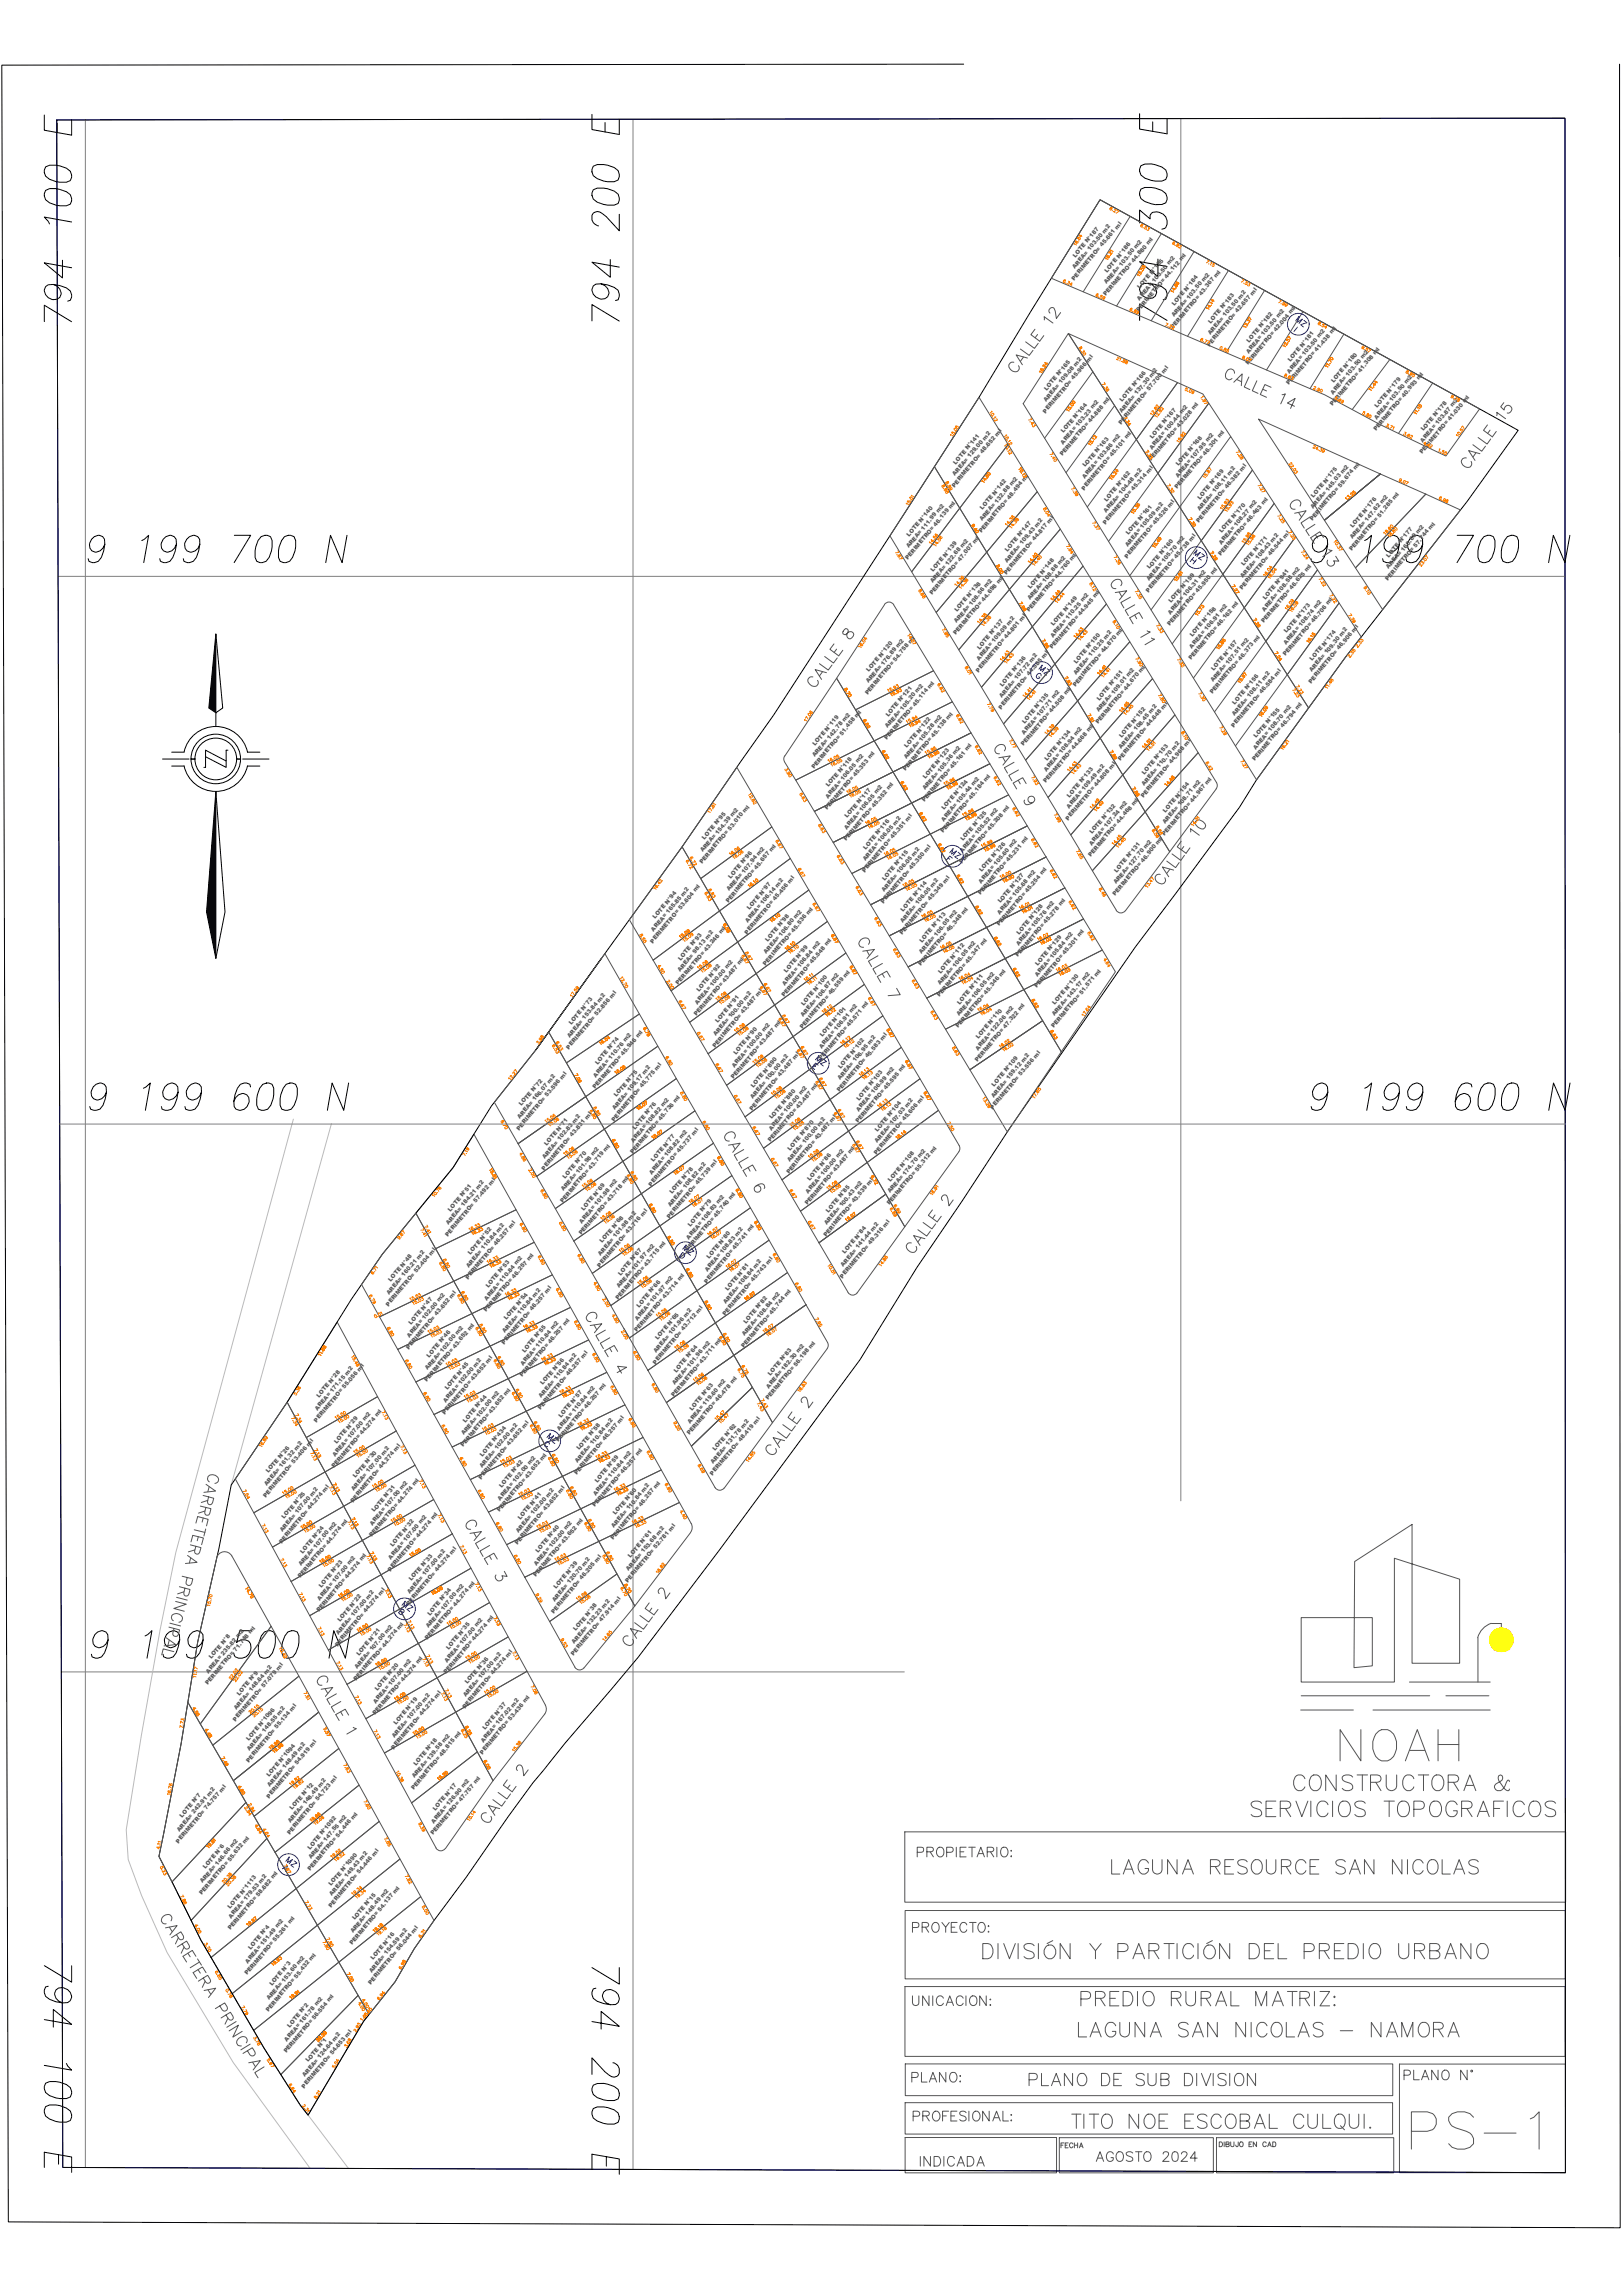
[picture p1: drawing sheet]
<svg xmlns="http://www.w3.org/2000/svg" width="420mm" height="594mm" viewBox="0 0 420 594" stroke-linecap="round" stroke-linejoin="round" font-family="sans-serif">
<defs><g id="words">
<text font-size="14.6" fill="#545454" x="364.4" y="557.4">PS-1</text>
<text font-size="12.8" fill="#545454" x="346.1" y="457.2">NOAH</text>
<g font-size="11.5">
<text x="19.8" y="84.7" transform="rotate(-90 19.8 84.7)">794 100 E</text>
<text x="161.6" y="84.3" transform="rotate(-90 161.6 84.3)">794 200 E</text>
<text x="21.9" y="146.8">9 199 700 N</text>
<text x="22.2" y="288.6">9 199 600 N</text>
<text x="338.7" y="288.6">9 199 600 N</text>
<text x="19.8" y="563.4" transform="rotate(-90 19.8 563.4)">794 100 E</text>
<text x="161.6" y="564.1" transform="rotate(-90 161.6 564.1)">794 200 E</text>
</g>
<g font-size="11.5" fill="#ff7f00">
<text x="303.4" y="84.3" transform="rotate(-90 303.4 84.3)">794 300 E</text>
<text x="338.7" y="146.8">9 199 700 N</text>
<text x="22.9" y="430.4">9 199 500 N</text>
</g>
<text font-size="8.8" fill="#545454" x="253.6" y="508.4">DIVISIÓN Y PARTICIÓN DEL PREDIO URBANO</text>
<g font-size="7.5" fill="#545454">
<text x="286.8" y="486.5">LAGUNA RESOURCE SAN NICOLAS</text>
<text x="278.3" y="528.5">LAGUNA SAN NICOLAS - NAMORA</text>
<text x="276.6" y="552.4">TITO NOE ESCOBAL CULQUI.</text>
</g>
<text font-size="7.1" fill="#545454" x="279" y="520.3">PREDIO RURAL MATRIZ:</text>
<text font-size="6.6" fill="#545454" x="265.6" y="541.2">PLANO DE SUB DIVISION</text>
<g font-size="6.2" fill="#ff7f00">
<text x="308" y="146.4">MZ</text>
<text x="244.8" y="223.7">MZ</text>
<text x="175.7" y="326.3">MZ</text>
<text x="73" y="484.7">MZ</text>
</g>
<g font-size="6.2" fill="#00f">
<text x="268.1" y="176">MZ</text>
<text x="210.3" y="277.3">MZ</text>
<text x="140.8" y="375">MZ</text>
</g>
<text font-size="6.2" fill="#545454" x="362.7" y="539.7">PLANO N°</text>
<text font-size="5.7" fill="#00f" x="334.4" y="85.7">MZ</text>
<g font-size="5.7" fill="#545454">
<text x="236.7" y="481.9">PROPIETARIO:</text>
<text x="235.3" y="501.3">PROYECTO:</text>
<text x="235.3" y="520.3">UNICACION:</text>
<text x="235.3" y="540.1">PLANO:</text>
<text x="235.7" y="550.3">PROFESIONAL:</text>
<text x="237.4" y="562">INDICADA</text>
<text x="282.9" y="560.6">AGOSTO 2024</text>
</g>
<text font-size="4.9" fill="#00f" x="307.3" y="147.1">H</text>
<g font-size="4.4" fill="#00f">
<text x="209.2" y="278">E</text>
<text x="140.1" y="375.7">C</text>
<text x="102.3" y="419.1">B</text>
</g>
<g font-size="4" fill="#00f">
<text x="334.1" y="87.1">I</text>
<text x="267.4" y="176.7">G</text>
</g>
<text font-size="4" fill="#ff7f00" x="244.1" y="224">F</text>
<text font-size="4" fill="#545454" x="273.8" y="557">FECHA</text>
<g font-size="1.5" fill="#545454">
<text x="278.3" y="69.7" transform="rotate(-50 278.3 69.7)">AREA= 103.50 m2</text>
<text x="278.4" y="66.7" transform="rotate(-50 278.4 66.7)">LOTE N°187</text>
<text x="286.6" y="70.7" transform="rotate(-50 286.6 70.7)">LOTE N°186</text>
<text x="278.1" y="72.7" transform="rotate(-50 278.1 72.7)">PERIMETRO= 45.661 ml</text>
<text x="286.3" y="76.7" transform="rotate(-50 286.3 76.7)">PERIMETRO= 44.880 ml</text>
<text x="286.5" y="73.6" transform="rotate(-50 286.5 73.6)">AREA= 103.50 m2</text>
<text x="295" y="77.8" transform="rotate(-50 295 77.8)">AREA= 103.50 m2</text>
<text x="295.1" y="74.9" transform="rotate(-50 295.1 74.9)">LOTE N°185</text>
<text x="294.8" y="80.8" transform="rotate(-50 294.8 80.8)">PERIMETRO= 44.112 ml</text>
<text x="304" y="82.2" transform="rotate(-50 304 82.2)">AREA= 103.50 m2</text>
<text x="304" y="79.3" transform="rotate(-50 304 79.3)">LOTE N°184</text>
<text x="313.4" y="83.8" transform="rotate(-50 313.4 83.8)">LOTE N°183</text>
<text x="303.7" y="85.2" transform="rotate(-50 303.7 85.2)">PERIMETRO= 43.367 ml</text>
<text x="313.1" y="89.8" transform="rotate(-50 313.1 89.8)">PERIMETRO= 42.657 ml</text>
<text x="313.4" y="86.8" transform="rotate(-50 313.4 86.8)">AREA= 103.50 m2</text>
<text x="323.4" y="88.7" transform="rotate(-50 323.4 88.7)">LOTE N°182</text>
<text x="323.1" y="94.6" transform="rotate(-50 323.1 94.6)">PERIMETRO= 42.004 ml</text>
<text x="323.3" y="91.6" transform="rotate(-50 323.3 91.6)">AREA= 103.50 m2</text>
<text x="334.1" y="93.7" transform="rotate(-50 334.1 93.7)">LOTE N°181</text>
<text x="271" y="101.1" transform="rotate(-50 271 101.1)">LOTE N°165</text>
<text x="333.7" y="99.8" transform="rotate(-50 333.7 99.8)">PERIMETRO= 41.438 ml</text>
<text x="333.8" y="96.7" transform="rotate(-50 333.8 96.7)">AREA= 103.50 m2</text>
<text x="345.3" y="99.2" transform="rotate(-50 345.3 99.2)">LOTE N°180</text>
<text x="270.7" y="107.1" transform="rotate(-50 270.7 107.1)">PERIMETRO= 45.966 ml</text>
<text x="270.8" y="104.1" transform="rotate(-50 270.8 104.1)">AREA= 109.08 m2</text>
<text x="290.4" y="106.9" transform="rotate(-50 290.4 106.9)">AREA= 137.30 m2</text>
<text x="290.5" y="104" transform="rotate(-50 290.5 104)">LOTE N°166</text>
<text x="344.9" y="105.1" transform="rotate(-50 344.9 105.1)">PERIMETRO= 41.308 ml</text>
<text x="345.1" y="102.1" transform="rotate(-50 345.1 102.1)">AREA= 103.50 m2</text>
<text x="356.5" y="105.6" transform="rotate(-50 356.5 105.6)">LOTE N°179</text>
<text x="275.3" y="112.2" transform="rotate(-50 275.3 112.2)">LOTE N°164</text>
<text x="290.2" y="110" transform="rotate(-50 290.2 110)">PERIMETRO= 57.700 ml</text>
<text x="298.4" y="113.5" transform="rotate(-50 298.4 113.5)">LOTE N°167</text>
<text x="356.2" y="111.6" transform="rotate(-50 356.2 111.6)">PERIMETRO= 40.993 ml</text>
<text x="356.4" y="108.6" transform="rotate(-50 356.4 108.6)">AREA= 103.50 m2</text>
<text x="368.5" y="111.7" transform="rotate(-50 368.5 111.7)">LOTE N°178</text>
<text x="275" y="118.1" transform="rotate(-50 275 118.1)">PERIMETRO= 44.888 ml</text>
<text x="275.3" y="115.1" transform="rotate(-50 275.3 115.1)">AREA= 103.23 m2</text>
<text x="298" y="119.4" transform="rotate(-50 298 119.4)">PERIMETRO= 43.028 ml</text>
<text x="298.2" y="116.4" transform="rotate(-50 298.2 116.4)">AREA= 100.44 m2</text>
<text x="368.1" y="117.6" transform="rotate(-50 368.1 117.6)">PERIMETRO= 41.030 ml</text>
<text x="368.3" y="114.6" transform="rotate(-50 368.3 114.6)">AREA= 103.87 m2</text>
<text x="247.2" y="123.2" transform="rotate(-50 247.2 123.2)">AREA= 129.00 m2</text>
<text x="247.4" y="120.2" transform="rotate(-50 247.4 120.2)">LOTE N°141</text>
<text x="280.8" y="123.9" transform="rotate(-50 280.8 123.9)">AREA= 103.86 m2</text>
<text x="280.9" y="121" transform="rotate(-50 280.9 121)">LOTE N°163</text>
<text x="305" y="123.6" transform="rotate(-50 305 123.6)">AREA= 107.95 m2</text>
<text x="305.1" y="120.7" transform="rotate(-50 305.1 120.7)">LOTE N°168</text>
<text x="247.1" y="126.3" transform="rotate(-50 247.1 126.3)">PERIMETRO= 48.652 ml</text>
<text x="280.6" y="127" transform="rotate(-50 280.6 127)">PERIMETRO= 45.101 ml</text>
<text x="286.5" y="129.9" transform="rotate(-50 286.5 129.9)">LOTE N°162</text>
<text x="304.8" y="126.6" transform="rotate(-50 304.8 126.6)">PERIMETRO= 46.301 ml</text>
<text x="310.7" y="129.4" transform="rotate(-50 310.7 129.4)">LOTE N°169</text>
<text x="339.9" y="131.8" transform="rotate(-50 339.9 131.8)">AREA= 145.03 m2</text>
<text x="340.1" y="128.9" transform="rotate(-50 340.1 128.9)">LOTE N°175</text>
<text x="254.1" y="138" transform="rotate(-50 254.1 138)">PERIMETRO= 48.494 ml</text>
<text x="254.3" y="135" transform="rotate(-50 254.3 135)">AREA= 132.88 m2</text>
<text x="254.4" y="132" transform="rotate(-50 254.4 132)">LOTE N°142</text>
<text x="286.2" y="135.8" transform="rotate(-50 286.2 135.8)">PERIMETRO= 45.314 ml</text>
<text x="286.4" y="132.8" transform="rotate(-50 286.4 132.8)">AREA= 104.48 m2</text>
<text x="310.4" y="135.3" transform="rotate(-50 310.4 135.3)">PERIMETRO= 46.382 ml</text>
<text x="310.6" y="132.3" transform="rotate(-50 310.6 132.3)">AREA= 108.11 m2</text>
<text x="339.8" y="134.8" transform="rotate(-50 339.8 134.8)">PERIMETRO= 59.674 ml</text>
<text x="350.2" y="136.7" transform="rotate(-50 350.2 136.7)">LOTE N°176</text>
<text x="235.2" y="142" transform="rotate(-50 235.2 142)">AREA= 111.99 m2</text>
<text x="235.4" y="139" transform="rotate(-50 235.4 139)">LOTE N°140</text>
<text x="260.9" y="142.8" transform="rotate(-50 260.9 142.8)">LOTE N°147</text>
<text x="291.9" y="141.6" transform="rotate(-50 291.9 141.6)">AREA= 105.09 m2</text>
<text x="292.1" y="138.6" transform="rotate(-50 292.1 138.6)">LOTE N°161</text>
<text x="316" y="144" transform="rotate(-50 316 144)">PERIMETRO= 46.463 ml</text>
<text x="316.2" y="141" transform="rotate(-50 316.2 141)">AREA= 108.27 m2</text>
<text x="316.3" y="138.1" transform="rotate(-50 316.3 138.1)">LOTE N°170</text>
<text x="349.9" y="142.6" transform="rotate(-50 349.9 142.6)">PERIMETRO= 51.285 ml</text>
<text x="350.1" y="139.6" transform="rotate(-50 350.1 139.6)">AREA= 147.62 m2</text>
<text x="235" y="145" transform="rotate(-50 235 145)">PERIMETRO= 46.139 ml</text>
<text x="241.6" y="148.1" transform="rotate(-50 241.6 148.1)">LOTE N°139</text>
<text x="260.6" y="148.8" transform="rotate(-50 260.6 148.8)">PERIMETRO= 44.817 ml</text>
<text x="260.7" y="145.8" transform="rotate(-50 260.7 145.8)">AREA= 109.43 m2</text>
<text x="291.8" y="144.6" transform="rotate(-50 291.8 144.6)">PERIMETRO= 45.526 ml</text>
<text x="297.6" y="147.4" transform="rotate(-50 297.6 147.4)">LOTE N°160</text>
<text x="321.8" y="149.6" transform="rotate(-50 321.8 149.6)">AREA= 108.43 m2</text>
<text x="322" y="146.6" transform="rotate(-50 322 146.6)">LOTE N°171</text>
<text x="359.5" y="147.4" transform="rotate(-50 359.5 147.4)">AREA= 160.69 m2</text>
<text x="359.6" y="144.4" transform="rotate(-50 359.6 144.4)">LOTE N°177</text>
<text x="241.3" y="154" transform="rotate(-50 241.3 154)">PERIMETRO= 47.007 ml</text>
<text x="241.5" y="151" transform="rotate(-50 241.5 151)">AREA= 122.68 m2</text>
<text x="266.7" y="155.4" transform="rotate(-50 266.7 155.4)">AREA= 108.88 m2</text>
<text x="266.8" y="152.5" transform="rotate(-50 266.8 152.5)">LOTE N°148</text>
<text x="297.3" y="153.4" transform="rotate(-50 297.3 153.4)">PERIMETRO= 45.738 ml</text>
<text x="297.5" y="150.4" transform="rotate(-50 297.5 150.4)">AREA= 105.70 m2</text>
<text x="321.6" y="152.7" transform="rotate(-50 321.6 152.7)">PERIMETRO= 46.544 ml</text>
<text x="327.6" y="155.3" transform="rotate(-50 327.6 155.3)">LOTE N°941</text>
<text x="359.3" y="150.4" transform="rotate(-50 359.3 150.4)">PERIMETRO= 57.744 ml</text>
<text x="247.6" y="161.4" transform="rotate(-50 247.6 161.4)">AREA= 108.56 m2</text>
<text x="247.8" y="158.5" transform="rotate(-50 247.8 158.5)">LOTE N°138</text>
<text x="266.4" y="158.5" transform="rotate(-50 266.4 158.5)">PERIMETRO= 44.760 ml</text>
<text x="303" y="159.1" transform="rotate(-50 303 159.1)">AREA= 106.31 m2</text>
<text x="303.1" y="156.2" transform="rotate(-50 303.1 156.2)">LOTE N°159</text>
<text x="327.2" y="161.3" transform="rotate(-50 327.2 161.3)">PERIMETRO= 46.625 ml</text>
<text x="327.4" y="158.3" transform="rotate(-50 327.4 158.3)">AREA= 108.58 m2</text>
<text x="247.4" y="164.4" transform="rotate(-50 247.4 164.4)">PERIMETRO= 44.698 ml</text>
<text x="272.6" y="165.1" transform="rotate(-50 272.6 165.1)">AREA= 110.25 m2</text>
<text x="272.8" y="162.2" transform="rotate(-50 272.8 162.2)">LOTE N°149</text>
<text x="302.9" y="162.2" transform="rotate(-50 302.9 162.2)">PERIMETRO= 45.950 ml</text>
<text x="308.6" y="167.9" transform="rotate(-50 308.6 167.9)">AREA= 106.91 m2</text>
<text x="308.7" y="164.9" transform="rotate(-50 308.7 164.9)">LOTE N°158</text>
<text x="333" y="166.9" transform="rotate(-50 333 166.9)">AREA= 108.74 m2</text>
<text x="333.1" y="164" transform="rotate(-50 333.1 164)">LOTE N°173</text>
<text x="253.5" y="171.1" transform="rotate(-50 253.5 171.1)">AREA= 109.09 m2</text>
<text x="253.6" y="168.2" transform="rotate(-50 253.6 168.2)">LOTE N°137</text>
<text x="272.4" y="168.1" transform="rotate(-50 272.4 168.1)">PERIMETRO= 44.945 ml</text>
<text x="278.7" y="171.8" transform="rotate(-50 278.7 171.8)">LOTE N°150</text>
<text x="308.4" y="170.9" transform="rotate(-50 308.4 170.9)">PERIMETRO= 46.162 ml</text>
<text x="314.2" y="173.7" transform="rotate(-50 314.2 173.7)">LOTE N°157</text>
<text x="332.8" y="169.9" transform="rotate(-50 332.8 169.9)">PERIMETRO= 46.706 ml</text>
<text x="339.7" y="171.1" transform="rotate(-50 339.7 171.1)">LOTE N°174</text>
<text x="224.6" y="179.9" transform="rotate(-50 224.6 179.9)">PERIMETRO= 54.758 ml</text>
<text x="224.8" y="176.9" transform="rotate(-50 224.8 176.9)">AREA= 176.89 m2</text>
<text x="225" y="174" transform="rotate(-50 225 174)">LOTE N°120</text>
<text x="253.3" y="174.1" transform="rotate(-50 253.3 174.1)">PERIMETRO= 44.801 ml</text>
<text x="259.5" y="177.8" transform="rotate(-50 259.5 177.8)">LOTE N°136</text>
<text x="278.4" y="177.8" transform="rotate(-50 278.4 177.8)">PERIMETRO= 44.870 ml</text>
<text x="278.6" y="174.8" transform="rotate(-50 278.6 174.8)">AREA= 110.25 m2</text>
<text x="313.9" y="179.6" transform="rotate(-50 313.9 179.6)">PERIMETRO= 46.373 ml</text>
<text x="314.1" y="176.6" transform="rotate(-50 314.1 176.6)">AREA= 107.51 m2</text>
<text x="339.4" y="177" transform="rotate(-50 339.4 177)">PERIMETRO= 46.906 ml</text>
<text x="339.6" y="174" transform="rotate(-50 339.6 174)">AREA= 109.30 m2</text>
<text x="230" y="185.5" transform="rotate(-50 230 185.5)">LOTE N°121</text>
<text x="259.2" y="183.7" transform="rotate(-50 259.2 183.7)">PERIMETRO= 44.585 ml</text>
<text x="259.4" y="180.7" transform="rotate(-50 259.4 180.7)">AREA= 107.72 m2</text>
<text x="284.4" y="184.4" transform="rotate(-50 284.4 184.4)">AREA= 109.01 m2</text>
<text x="284.6" y="181.4" transform="rotate(-50 284.6 181.4)">LOTE N°151</text>
<text x="319.6" y="185.3" transform="rotate(-50 319.6 185.3)">AREA= 108.11 m2</text>
<text x="319.7" y="182.4" transform="rotate(-50 319.7 182.4)">LOTE N°156</text>
<text x="229.6" y="191.6" transform="rotate(-50 229.6 191.6)">PERIMETRO= 45.114 ml</text>
<text x="229.8" y="188.6" transform="rotate(-50 229.8 188.6)">AREA= 105.20 m2</text>
<text x="265.2" y="190.2" transform="rotate(-50 265.2 190.2)">AREA= 107.71 m2</text>
<text x="265.3" y="187.3" transform="rotate(-50 265.3 187.3)">LOTE N°135</text>
<text x="284.3" y="187.4" transform="rotate(-50 284.3 187.4)">PERIMETRO= 44.670 ml</text>
<text x="290.4" y="191" transform="rotate(-50 290.4 191)">LOTE N°152</text>
<text x="319.4" y="188.4" transform="rotate(-50 319.4 188.4)">PERIMETRO= 46.584 ml</text>
<text x="325.2" y="191.1" transform="rotate(-50 325.2 191.1)">LOTE N°155</text>
<text x="210.9" y="196.1" transform="rotate(-50 210.9 196.1)">AREA= 142.78 m2</text>
<text x="211" y="193.1" transform="rotate(-50 211 193.1)">LOTE N°119</text>
<text x="234.7" y="196.6" transform="rotate(-50 234.7 196.6)">AREA= 105.28 m2</text>
<text x="234.8" y="193.6" transform="rotate(-50 234.8 193.6)">LOTE N°122</text>
<text x="265" y="193.2" transform="rotate(-50 265 193.2)">PERIMETRO= 44.508 ml</text>
<text x="271.1" y="196.9" transform="rotate(-50 271.1 196.9)">LOTE N°134</text>
<text x="290.1" y="196.9" transform="rotate(-50 290.1 196.9)">PERIMETRO= 44.648 ml</text>
<text x="290.3" y="193.9" transform="rotate(-50 290.3 193.9)">AREA= 108.45 m2</text>
<text x="324.9" y="197.1" transform="rotate(-50 324.9 197.1)">PERIMETRO= 46.794 ml</text>
<text x="325.1" y="194.1" transform="rotate(-50 325.1 194.1)">AREA= 108.70 m2</text>
<text x="210.7" y="199.1" transform="rotate(-50 210.7 199.1)">PERIMETRO= 51.458 ml</text>
<text x="214.5" y="203.8" transform="rotate(-50 214.5 203.8)">LOTE N°118</text>
<text x="234.4" y="199.6" transform="rotate(-50 234.4 199.6)">PERIMETRO= 45.138 ml</text>
<text x="239.6" y="201.7" transform="rotate(-50 239.6 201.7)">LOTE N°123</text>
<text x="270.8" y="202.8" transform="rotate(-50 270.8 202.8)">PERIMETRO= 44.668 ml</text>
<text x="270.9" y="199.8" transform="rotate(-50 270.9 199.8)">AREA= 108.94 m2</text>
<text x="296.2" y="203.5" transform="rotate(-50 296.2 203.5)">AREA= 110.70 m2</text>
<text x="296.3" y="200.5" transform="rotate(-50 296.3 200.5)">LOTE N°153</text>
<text x="214.2" y="209.8" transform="rotate(-50 214.2 209.8)">PERIMETRO= 45.353 ml</text>
<text x="214.4" y="206.7" transform="rotate(-50 214.4 206.7)">AREA= 106.05 m2</text>
<text x="239.3" y="207.7" transform="rotate(-50 239.3 207.7)">PERIMETRO= 45.161 ml</text>
<text x="239.5" y="204.6" transform="rotate(-50 239.5 204.6)">AREA= 105.36 m2</text>
<text x="244.4" y="209.7" transform="rotate(-50 244.4 209.7)">LOTE N°124</text>
<text x="276.8" y="209.4" transform="rotate(-50 276.8 209.4)">AREA= 109.49 m2</text>
<text x="276.9" y="206.5" transform="rotate(-50 276.9 206.5)">LOTE N°133</text>
<text x="296" y="206.5" transform="rotate(-50 296 206.5)">PERIMETRO= 44.968 ml</text>
<text x="219.2" y="214.8" transform="rotate(-50 219.2 214.8)">AREA= 106.05 m2</text>
<text x="219.3" y="211.9" transform="rotate(-50 219.3 211.9)">LOTE N°117</text>
<text x="244.1" y="215.7" transform="rotate(-50 244.1 215.7)">PERIMETRO= 45.184 ml</text>
<text x="244.3" y="212.7" transform="rotate(-50 244.3 212.7)">AREA= 105.44 m2</text>
<text x="276.6" y="212.4" transform="rotate(-50 276.6 212.4)">PERIMETRO= 44.808 ml</text>
<text x="282.7" y="216" transform="rotate(-50 282.7 216)">LOTE N°132</text>
<text x="301.6" y="213.4" transform="rotate(-50 301.6 213.4)">AREA= 108.71 m2</text>
<text x="301.8" y="210.5" transform="rotate(-50 301.8 210.5)">LOTE N°154</text>
<text x="181.9" y="220.7" transform="rotate(-50 181.9 220.7)">AREA= 154.39 m2</text>
<text x="182.4" y="217.4" transform="rotate(-50 182.4 217.4)">LOTE N°95</text>
<text x="219" y="217.8" transform="rotate(-50 219 217.8)">PERIMETRO= 45.352 ml</text>
<text x="224.2" y="219.9" transform="rotate(-50 224.2 219.9)">LOTE N°116</text>
<text x="249.2" y="220.7" transform="rotate(-50 249.2 220.7)">AREA= 105.52 m2</text>
<text x="249.3" y="217.8" transform="rotate(-50 249.3 217.8)">LOTE N°125</text>
<text x="282.4" y="221.9" transform="rotate(-50 282.4 221.9)">PERIMETRO= 44.468 ml</text>
<text x="282.6" y="218.9" transform="rotate(-50 282.6 218.9)">AREA= 107.24 m2</text>
<text x="181.8" y="223.7" transform="rotate(-50 181.8 223.7)">PERIMETRO= 53.010 ml</text>
<text x="189.2" y="227.4" transform="rotate(-50 189.2 227.4)">LOTE N°96</text>
<text x="223.9" y="225.9" transform="rotate(-50 223.9 225.9)">PERIMETRO= 45.351 ml</text>
<text x="224" y="222.9" transform="rotate(-50 224 222.9)">AREA= 106.05 m2</text>
<text x="229" y="228" transform="rotate(-50 229 228)">LOTE N°115</text>
<text x="249" y="223.7" transform="rotate(-50 249 223.7)">PERIMETRO= 45.208 ml</text>
<text x="254.2" y="225.8" transform="rotate(-50 254.2 225.8)">LOTE N°126</text>
<text x="289.1" y="225.9" transform="rotate(-50 289.1 225.9)">LOTE N°131</text>
<text x="188.6" y="233.7" transform="rotate(-50 188.6 233.7)">PERIMETRO= 45.657 ml</text>
<text x="188.8" y="230.7" transform="rotate(-50 188.8 230.7)">AREA= 107.94 m2</text>
<text x="228.7" y="233.9" transform="rotate(-50 228.7 233.9)">PERIMETRO= 45.350 ml</text>
<text x="228.9" y="230.9" transform="rotate(-50 228.9 230.9)">AREA= 106.05 m2</text>
<text x="253.8" y="231.7" transform="rotate(-50 253.8 231.7)">PERIMETRO= 45.231 ml</text>
<text x="254" y="228.7" transform="rotate(-50 254 228.7)">AREA= 105.60 m2</text>
<text x="259" y="233.9" transform="rotate(-50 259 233.9)">LOTE N°127</text>
<text x="288.7" y="232" transform="rotate(-50 288.7 232)">PERIMETRO= 46.900 ml PERIMETRO= 44.967 ml</text>
<text x="288.9" y="229" transform="rotate(-50 288.9 229)">AREA= 127.70 m2</text>
<text x="169.6" y="237.9" transform="rotate(-50 169.6 237.9)">LOTE N°94</text>
<text x="193.6" y="238.9" transform="rotate(-50 193.6 238.9)">AREA= 106.14 m2</text>
<text x="194.1" y="235.6" transform="rotate(-50 194.1 235.6)">LOTE N°97</text>
<text x="233.7" y="238.9" transform="rotate(-50 233.7 238.9)">AREA= 106.05 m2</text>
<text x="233.8" y="236" transform="rotate(-50 233.8 236)">LOTE N°114</text>
<text x="258.7" y="239.8" transform="rotate(-50 258.7 239.8)">PERIMETRO= 45.254 ml</text>
<text x="258.9" y="236.8" transform="rotate(-50 258.9 236.8)">AREA= 105.68 m2</text>
<text x="169" y="244.2" transform="rotate(-50 169 244.2)">PERIMETRO= 53.604 ml</text>
<text x="169.2" y="241.2" transform="rotate(-50 169.2 241.2)">AREA= 165.85 m2</text>
<text x="193.4" y="241.9" transform="rotate(-50 193.4 241.9)">PERIMETRO= 45.456 ml</text>
<text x="198.8" y="243.7" transform="rotate(-50 198.8 243.7)">LOTE N°98</text>
<text x="233.6" y="241.9" transform="rotate(-50 233.6 241.9)">PERIMETRO= 45.349 ml</text>
<text x="238.7" y="244.1" transform="rotate(-50 238.7 244.1)">LOTE N°113</text>
<text x="263.7" y="244.8" transform="rotate(-50 263.7 244.8)">AREA= 105.76 m2</text>
<text x="263.9" y="241.9" transform="rotate(-50 263.9 241.9)">LOTE N°128</text>
<text x="176.1" y="251.6" transform="rotate(-50 176.1 251.6)">AREA= 98.13 m2</text>
<text x="176.2" y="248.7" transform="rotate(-50 176.2 248.7)">LOTE N°93</text>
<text x="198.2" y="250" transform="rotate(-50 198.2 250)">PERIMETRO= 45.536 ml</text>
<text x="198.4" y="247" transform="rotate(-50 198.4 247)">AREA= 106.80 m2</text>
<text x="203.6" y="251.9" transform="rotate(-50 203.6 251.9)">LOTE N°99</text>
<text x="238.4" y="250" transform="rotate(-50 238.4 250)">PERIMETRO= 45.348 ml</text>
<text x="238.6" y="247" transform="rotate(-50 238.6 247)">AREA= 106.05 m2</text>
<text x="263.5" y="247.8" transform="rotate(-50 263.5 247.8)">PERIMETRO= 45.278 ml</text>
<text x="268.7" y="250" transform="rotate(-50 268.7 250)">LOTE N°129</text>
<text x="175.6" y="255" transform="rotate(-50 175.6 255)">PERIMETRO= 43.246 ml</text>
<text x="181" y="256.8" transform="rotate(-50 181 256.8)">LOTE N°92</text>
<text x="203.2" y="255.2" transform="rotate(-50 203.2 255.2)">AREA= 106.84 m2</text>
<text x="243.4" y="255.1" transform="rotate(-50 243.4 255.1)">AREA= 106.05 m2</text>
<text x="243.5" y="252.1" transform="rotate(-50 243.5 252.1)">LOTE N°112</text>
<text x="268.4" y="255.9" transform="rotate(-50 268.4 255.9)">PERIMETRO= 45.301 ml</text>
<text x="268.6" y="252.9" transform="rotate(-50 268.6 252.9)">AREA= 105.84 m2</text>
<text x="180.3" y="263.1" transform="rotate(-50 180.3 263.1)">PERIMETRO= 43.487 ml</text>
<text x="180.6" y="260.1" transform="rotate(-50 180.6 260.1)">AREA= 100.00 m2</text>
<text x="203" y="258.2" transform="rotate(-50 203 258.2)">PERIMETRO= 45.548 ml</text>
<text x="207.9" y="263.3" transform="rotate(-50 207.9 263.3)">AREA= 106.87 m2</text>
<text x="208.1" y="260.4" transform="rotate(-50 208.1 260.4)">LOTE N°100</text>
<text x="243.2" y="258.1" transform="rotate(-50 243.2 258.1)">PERIMETRO= 45.347 ml</text>
<text x="248.3" y="263.1" transform="rotate(-50 248.3 263.1)">AREA= 106.05 m2</text>
<text x="248.5" y="260.1" transform="rotate(-50 248.5 260.1)">LOTE N°111</text>
<text x="273" y="263.1" transform="rotate(-50 273 263.1)">AREA= 143.17 m2</text>
<text x="273.1" y="260.2" transform="rotate(-50 273.1 260.2)">LOTE N°130</text>
<text x="147.5" y="268.7" transform="rotate(-50 147.5 268.7)">AREA= 153.84 m2</text>
<text x="147.9" y="265.4" transform="rotate(-50 147.9 265.4)">LOTE N°73</text>
<text x="185.3" y="268.2" transform="rotate(-50 185.3 268.2)">AREA= 100.00 m2</text>
<text x="185.8" y="264.9" transform="rotate(-50 185.8 264.9)">LOTE N°91</text>
<text x="207.8" y="266.3" transform="rotate(-50 207.8 266.3)">PERIMETRO= 45.559 ml</text>
<text x="212.9" y="268.5" transform="rotate(-50 212.9 268.5)">LOTE N°101</text>
<text x="248.1" y="266.1" transform="rotate(-50 248.1 266.1)">PERIMETRO= 45.346 ml</text>
<text x="253.3" y="269" transform="rotate(-50 253.3 269)">LOTE N°110</text>
<text x="272.8" y="266.1" transform="rotate(-50 272.8 266.1)">PERIMETRO= 51.571 ml</text>
<text x="147.3" y="271.7" transform="rotate(-50 147.3 271.7)">PERIMETRO= 52.856 ml</text>
<text x="154.7" y="275.6" transform="rotate(-50 154.7 275.6)">LOTE N°74</text>
<text x="185.1" y="271.2" transform="rotate(-50 185.1 271.2)">PERIMETRO= 43.487 ml</text>
<text x="190.5" y="273.1" transform="rotate(-50 190.5 273.1)">LOTE N°90</text>
<text x="212.6" y="274.5" transform="rotate(-50 212.6 274.5)">PERIMETRO= 45.571 ml</text>
<text x="212.7" y="271.5" transform="rotate(-50 212.7 271.5)">AREA= 106.91 m2</text>
<text x="253" y="275" transform="rotate(-50 253 275)">PERIMETRO= 47.322 ml</text>
<text x="253.2" y="272" transform="rotate(-50 253.2 272)">AREA= 122.06 m2</text>
<text x="154.1" y="282" transform="rotate(-50 154.1 282)">PERIMETRO= 45.946 ml</text>
<text x="154.3" y="278.9" transform="rotate(-50 154.3 278.9)">AREA= 110.76 m2</text>
<text x="189.9" y="279.4" transform="rotate(-50 189.9 279.4)">PERIMETRO= 43.487 ml</text>
<text x="190.1" y="276.4" transform="rotate(-50 190.1 276.4)">AREA= 100.00 m2</text>
<text x="195" y="281.6" transform="rotate(-50 195 281.6)">LOTE N°890</text>
<text x="217.5" y="279.6" transform="rotate(-50 217.5 279.6)">AREA= 106.95 m2</text>
<text x="217.6" y="276.7" transform="rotate(-50 217.6 276.7)">LOTE N°102</text>
<text x="257.4" y="281.3" transform="rotate(-50 257.4 281.3)">LOTE N°109</text>
<text x="135" y="286.4" transform="rotate(-50 135 286.4)">LOTE N°72</text>
<text x="159.2" y="287.4" transform="rotate(-50 159.2 287.4)">AREA= 109.17 m2</text>
<text x="159.6" y="284.1" transform="rotate(-50 159.6 284.1)">LOTE N°75</text>
<text x="194.7" y="287.5" transform="rotate(-50 194.7 287.5)">PERIMETRO= 43.487 ml</text>
<text x="194.9" y="284.5" transform="rotate(-50 194.9 284.5)">AREA= 100.00 m2</text>
<text x="217.3" y="282.6" transform="rotate(-50 217.3 282.6)">PERIMETRO= 45.583 ml</text>
<text x="222.3" y="287.8" transform="rotate(-50 222.3 287.8)">AREA= 106.99 m2</text>
<text x="222.4" y="284.9" transform="rotate(-50 222.4 284.9)">LOTE N°103</text>
<text x="257" y="287.2" transform="rotate(-50 257 287.2)">PERIMETRO= 53.556 ml</text>
<text x="257.3" y="284.2" transform="rotate(-50 257.3 284.2)">AREA= 159.12 m2</text>
<text x="134.4" y="292.7" transform="rotate(-50 134.4 292.7)">PERIMETRO= 53.596 ml</text>
<text x="134.6" y="289.7" transform="rotate(-50 134.6 289.7)">AREA= 166.07 m2</text>
<text x="159" y="290.4" transform="rotate(-50 159 290.4)">PERIMETRO= 45.775 ml</text>
<text x="164.4" y="292.5" transform="rotate(-50 164.4 292.5)">LOTE N°76</text>
<text x="199.7" y="292.7" transform="rotate(-50 199.7 292.7)">AREA= 100.00 m2</text>
<text x="199.8" y="289.8" transform="rotate(-50 199.8 289.8)">LOTE N°880</text>
<text x="222.1" y="290.8" transform="rotate(-50 222.1 290.8)">PERIMETRO= 45.595 ml</text>
<text x="227.2" y="293" transform="rotate(-50 227.2 293)">LOTE N°104</text>
<text x="141.6" y="296.6" transform="rotate(-50 141.6 296.6)">LOTE N°71</text>
<text x="163.8" y="298.8" transform="rotate(-50 163.8 298.8)">PERIMETRO= 45.736 ml</text>
<text x="164" y="295.8" transform="rotate(-50 164 295.8)">AREA= 108.82 m2</text>
<text x="199.5" y="295.7" transform="rotate(-50 199.5 295.7)">PERIMETRO= 43.487 ml</text>
<text x="204.6" y="297.9" transform="rotate(-50 204.6 297.9)">LOTE N°870</text>
<text x="226.9" y="298.9" transform="rotate(-50 226.9 298.9)">PERIMETRO= 45.606 ml</text>
<text x="227.1" y="295.9" transform="rotate(-50 227.1 295.9)">AREA= 107.03 m2</text>
<text x="140.9" y="303" transform="rotate(-50 140.9 303)">PERIMETRO= 43.831 ml</text>
<text x="141.1" y="300" transform="rotate(-50 141.1 300)">AREA= 102.83 m2</text>
<text x="146.3" y="305.1" transform="rotate(-50 146.3 305.1)">LOTE N°70</text>
<text x="168.7" y="304.1" transform="rotate(-50 168.7 304.1)">AREA= 108.82 m2</text>
<text x="169.2" y="300.8" transform="rotate(-50 169.2 300.8)">LOTE N°77</text>
<text x="204.3" y="303.9" transform="rotate(-50 204.3 303.9)">PERIMETRO= 43.487 ml</text>
<text x="204.5" y="300.8" transform="rotate(-50 204.5 300.8)">AREA= 100.00 m2</text>
<text x="209.7" y="305.7" transform="rotate(-50 209.7 305.7)">LOTE N°86</text>
<text x="230.5" y="306" transform="rotate(-50 230.5 306)">LOTE N°108</text>
<text x="145.7" y="311.4" transform="rotate(-50 145.7 311.4)">PERIMETRO= 43.719 ml</text>
<text x="145.9" y="308.4" transform="rotate(-50 145.9 308.4)">AREA= 101.98 m2</text>
<text x="168.6" y="307.1" transform="rotate(-50 168.6 307.1)">PERIMETRO= 45.737 ml</text>
<text x="174" y="309.2" transform="rotate(-50 174 309.2)">LOTE N°78</text>
<text x="209.3" y="309" transform="rotate(-50 209.3 309)">AREA= 100.00 m2</text>
<text x="230.3" y="311.9" transform="rotate(-50 230.3 311.9)">PERIMETRO= 55.312 ml</text>
<text x="230.4" y="308.9" transform="rotate(-50 230.4 308.9)">AREA= 174.70 m2</text>
<text x="116.1" y="317.1" transform="rotate(-50 116.1 317.1)">AREA= 184.21 m2</text>
<text x="116.6" y="313.7" transform="rotate(-50 116.6 313.7)">LOTE N°51</text>
<text x="150.7" y="316.8" transform="rotate(-50 150.7 316.8)">AREA= 101.98 m2</text>
<text x="151.1" y="313.5" transform="rotate(-50 151.1 313.5)">LOTE N°69</text>
<text x="173.4" y="315.5" transform="rotate(-50 173.4 315.5)">PERIMETRO= 45.739 ml</text>
<text x="173.6" y="312.5" transform="rotate(-50 173.6 312.5)">AREA= 108.82 m2</text>
<text x="178.8" y="317.6" transform="rotate(-50 178.8 317.6)">LOTE N°79</text>
<text x="209" y="312" transform="rotate(-50 209 312)">PERIMETRO= 43.487 ml</text>
<text x="214" y="317.2" transform="rotate(-50 214 317.2)">AREA= 100.43 m2</text>
<text x="214.5" y="313.9" transform="rotate(-50 214.5 313.9)">LOTE N°85</text>
<text x="116" y="320.1" transform="rotate(-50 116 320.1)">PERIMETRO= 57.492 ml</text>
<text x="150.5" y="319.8" transform="rotate(-50 150.5 319.8)">PERIMETRO= 43.718 ml</text>
<text x="155.9" y="321.8" transform="rotate(-50 155.9 321.8)">LOTE N°68</text>
<text x="178.1" y="323.9" transform="rotate(-50 178.1 323.9)">PERIMETRO= 45.740 ml</text>
<text x="178.4" y="320.9" transform="rotate(-50 178.4 320.9)">AREA= 108.83 m2</text>
<text x="213.9" y="320.2" transform="rotate(-50 213.9 320.2)">PERIMETRO= 43.539 ml</text>
<text x="121.3" y="328.2" transform="rotate(-50 121.3 328.2)">AREA= 110.84 m2</text>
<text x="121.8" y="324.9" transform="rotate(-50 121.8 324.9)">LOTE N°52</text>
<text x="155.3" y="328.1" transform="rotate(-50 155.3 328.1)">PERIMETRO= 43.716 ml</text>
<text x="155.5" y="325.1" transform="rotate(-50 155.5 325.1)">AREA= 101.98 m2</text>
<text x="183.1" y="329.2" transform="rotate(-50 183.1 329.2)">AREA= 108.83 m2</text>
<text x="183.6" y="325.9" transform="rotate(-50 183.6 325.9)">LOTE N°80</text>
<text x="218.3" y="328" transform="rotate(-50 218.3 328)">AREA= 141.44 m2</text>
<text x="218.7" y="324.7" transform="rotate(-50 218.7 324.7)">LOTE N°84</text>
<text x="100.7" y="335.2" transform="rotate(-50 100.7 335.2)">AREA= 160.21 m2</text>
<text x="101.2" y="331.9" transform="rotate(-50 101.2 331.9)">LOTE N°48</text>
<text x="121.2" y="331.2" transform="rotate(-50 121.2 331.2)">PERIMETRO= 46.257 ml</text>
<text x="126.4" y="333.3" transform="rotate(-50 126.4 333.3)">LOTE N°53</text>
<text x="160.3" y="333.5" transform="rotate(-50 160.3 333.5)">AREA= 101.97 m2</text>
<text x="160.7" y="330.2" transform="rotate(-50 160.7 330.2)">LOTE N°67</text>
<text x="183" y="332.2" transform="rotate(-50 183 332.2)">PERIMETRO= 45.741 ml</text>
<text x="188.4" y="334.2" transform="rotate(-50 188.4 334.2)">LOTE N°81</text>
<text x="218.1" y="331" transform="rotate(-50 218.1 331)">PERIMETRO= 49.316 ml</text>
<text x="100.5" y="338.2" transform="rotate(-50 100.5 338.2)">PERIMETRO= 52.404 ml</text>
<text x="125.9" y="339.7" transform="rotate(-50 125.9 339.7)">PERIMETRO= 46.257 ml</text>
<text x="126" y="336.6" transform="rotate(-50 126 336.6)">AREA= 110.84 m2</text>
<text x="131.1" y="341.8" transform="rotate(-50 131.1 341.8)">LOTE N°54</text>
<text x="160.1" y="336.5" transform="rotate(-50 160.1 336.5)">PERIMETRO= 43.715 ml</text>
<text x="165.1" y="341.9" transform="rotate(-50 165.1 341.9)">AREA= 101.97 m2</text>
<text x="165.5" y="338.6" transform="rotate(-50 165.5 338.6)">LOTE N°66</text>
<text x="187.7" y="340.6" transform="rotate(-50 187.7 340.6)">PERIMETRO= 45.743 ml</text>
<text x="187.9" y="337.6" transform="rotate(-50 187.9 337.6)">AREA= 108.84 m2</text>
<text x="106" y="346.3" transform="rotate(-50 106 346.3)">AREA= 102.00 m2</text>
<text x="106.5" y="343" transform="rotate(-50 106.5 343)">LOTE N°47</text>
<text x="130.7" y="345.1" transform="rotate(-50 130.7 345.1)">AREA= 110.84 m2</text>
<text x="164.9" y="344.9" transform="rotate(-50 164.9 344.9)">PERIMETRO= 43.714 ml</text>
<text x="170.3" y="346.9" transform="rotate(-50 170.3 346.9)">LOTE N°65</text>
<text x="192.7" y="346" transform="rotate(-50 192.7 346)">AREA= 108.84 m2</text>
<text x="193.2" y="342.7" transform="rotate(-50 193.2 342.7)">LOTE N°82</text>
<text x="105.8" y="349.3" transform="rotate(-50 105.8 349.3)">PERIMETRO= 43.652 ml</text>
<text x="111.1" y="351.4" transform="rotate(-50 111.1 351.4)">LOTE N°46</text>
<text x="130.5" y="348.1" transform="rotate(-50 130.5 348.1)">PERIMETRO= 46.257 ml</text>
<text x="135.4" y="353.5" transform="rotate(-50 135.4 353.5)">AREA= 110.84 m2</text>
<text x="135.8" y="350.2" transform="rotate(-50 135.8 350.2)">LOTE N°55</text>
<text x="169.7" y="353.2" transform="rotate(-50 169.7 353.2)">PERIMETRO= 43.712 ml</text>
<text x="169.8" y="350.2" transform="rotate(-50 169.8 350.2)">AREA= 101.96 m2</text>
<text x="192.5" y="349" transform="rotate(-50 192.5 349)">PERIMETRO= 45.744 ml</text>
<text x="110.5" y="357.8" transform="rotate(-50 110.5 357.8)">PERIMETRO= 43.652 ml</text>
<text x="110.7" y="354.7" transform="rotate(-50 110.7 354.7)">AREA= 102.00 m2</text>
<text x="115.8" y="359.8" transform="rotate(-50 115.8 359.8)">LOTE N°45</text>
<text x="135.2" y="356.5" transform="rotate(-50 135.2 356.5)">PERIMETRO= 46.257 ml</text>
<text x="140.5" y="358.6" transform="rotate(-50 140.5 358.6)">LOTE N°56</text>
<text x="174.7" y="358.6" transform="rotate(-50 174.7 358.6)">AREA= 101.96 m2</text>
<text x="175.1" y="355.3" transform="rotate(-50 175.1 355.3)">LOTE N°64</text>
<text x="199.1" y="359.4" transform="rotate(-50 199.1 359.4)">AREA= 182.30 m2</text>
<text x="199.5" y="356.1" transform="rotate(-50 199.5 356.1)">LOTE N°83</text>
<text x="82.2" y="365.2" transform="rotate(-50 82.2 365.2)">AREA= 171.15 m2</text>
<text x="82.6" y="361.9" transform="rotate(-50 82.6 361.9)">LOTE N°28</text>
<text x="115.4" y="363.1" transform="rotate(-50 115.4 363.1)">AREA= 102.00 m2</text>
<text x="139.9" y="364.9" transform="rotate(-50 139.9 364.9)">PERIMETRO= 46.257 ml</text>
<text x="140.1" y="361.9" transform="rotate(-50 140.1 361.9)">AREA= 110.84 m2</text>
<text x="174.5" y="361.6" transform="rotate(-50 174.5 361.6)">PERIMETRO= 43.711 ml</text>
<text x="179.2" y="365.2" transform="rotate(-50 179.2 365.2)">LOTE N°63</text>
<text x="198.8" y="362.4" transform="rotate(-50 198.8 362.4)">PERIMETRO= 56.198 ml</text>
<text x="82" y="368.2" transform="rotate(-50 82 368.2)">PERIMETRO= 55.056 ml</text>
<text x="115.2" y="366.2" transform="rotate(-50 115.2 366.2)">PERIMETRO= 43.652 ml</text>
<text x="120.1" y="371.6" transform="rotate(-50 120.1 371.6)">AREA= 102.00 m2</text>
<text x="120.5" y="368.3" transform="rotate(-50 120.5 368.3)">LOTE N°44</text>
<text x="144.8" y="370.3" transform="rotate(-50 144.8 370.3)">AREA= 110.84 m2</text>
<text x="145.2" y="367" transform="rotate(-50 145.2 367)">LOTE N°57</text>
<text x="178.5" y="371.5" transform="rotate(-50 178.5 371.5)">PERIMETRO= 46.478 ml</text>
<text x="178.7" y="368.5" transform="rotate(-50 178.7 368.5)">AREA= 119.60 m2</text>
<text x="86.7" y="377.1" transform="rotate(-50 86.7 377.1)">AREA= 107.00 m2</text>
<text x="87.2" y="373.8" transform="rotate(-50 87.2 373.8)">LOTE N°29</text>
<text x="119.9" y="374.6" transform="rotate(-50 119.9 374.6)">PERIMETRO= 43.652 ml</text>
<text x="124.9" y="377.1" transform="rotate(-50 124.9 377.1)">LOTE N°434</text>
<text x="144.6" y="373.4" transform="rotate(-50 144.6 373.4)">PERIMETRO= 46.257 ml</text>
<text x="149.9" y="375.5" transform="rotate(-50 149.9 375.5)">LOTE N°58</text>
<text x="185.1" y="375.7" transform="rotate(-50 185.1 375.7)">LOTE N°62</text>
<text x="69.5" y="381.4" transform="rotate(-50 69.5 381.4)">LOTE N°26</text>
<text x="86.5" y="380.1" transform="rotate(-50 86.5 380.1)">PERIMETRO= 44.274 ml</text>
<text x="92" y="382.7" transform="rotate(-50 92 382.7)">LOTE N°30</text>
<text x="124.6" y="383" transform="rotate(-50 124.6 383)">PERIMETRO= 43.652 ml</text>
<text x="124.8" y="380" transform="rotate(-50 124.8 380)">AREA= 102.00 m2</text>
<text x="149.3" y="381.8" transform="rotate(-50 149.3 381.8)">PERIMETRO= 46.257 ml</text>
<text x="149.5" y="378.8" transform="rotate(-50 149.5 378.8)">AREA= 110.84 m2</text>
<text x="154.6" y="383.9" transform="rotate(-50 154.6 383.9)">LOTE N°59</text>
<text x="184.5" y="382" transform="rotate(-50 184.5 382)">PERIMETRO= 48.419 ml</text>
<text x="184.7" y="379" transform="rotate(-50 184.7 379)">AREA= 131.78 m2</text>
<text x="68.8" y="387.7" transform="rotate(-50 68.8 387.7)">PERIMETRO= 53.406 ml</text>
<text x="69" y="384.7" transform="rotate(-50 69 384.7)">AREA= 161.32 m2</text>
<text x="91.4" y="389" transform="rotate(-50 91.4 389)">PERIMETRO= 44.274 ml</text>
<text x="91.6" y="386" transform="rotate(-50 91.6 386)">AREA= 107.00 m2</text>
<text x="129.5" y="388.4" transform="rotate(-50 129.5 388.4)">AREA= 102.00 m2</text>
<text x="129.9" y="385.1" transform="rotate(-50 129.9 385.1)">LOTE N°42</text>
<text x="154.2" y="387.2" transform="rotate(-50 154.2 387.2)">AREA= 110.84 m2</text>
<text x="73.6" y="393.3" transform="rotate(-50 73.6 393.3)">LOTE N°25</text>
<text x="96.4" y="394.9" transform="rotate(-50 96.4 394.9)">AREA= 107.00 m2</text>
<text x="96.9" y="391.5" transform="rotate(-50 96.9 391.5)">LOTE N°31</text>
<text x="129.3" y="391.4" transform="rotate(-50 129.3 391.4)">PERIMETRO= 43.652 ml</text>
<text x="134.7" y="393.5" transform="rotate(-50 134.7 393.5)">LOTE N°41</text>
<text x="154" y="390.2" transform="rotate(-50 154 390.2)">PERIMETRO= 46.257 ml</text>
<text x="158.9" y="395.6" transform="rotate(-50 158.9 395.6)">AREA= 110.84 m2</text>
<text x="159.3" y="392.3" transform="rotate(-50 159.3 392.3)">LOTE N°60</text>
<text x="72.9" y="399.6" transform="rotate(-50 72.9 399.6)">PERIMETRO= 44.274 ml</text>
<text x="73.1" y="396.6" transform="rotate(-50 73.1 396.6)">AREA= 107.00 m2</text>
<text x="96.2" y="397.9" transform="rotate(-50 96.2 397.9)">PERIMETRO= 44.274 ml</text>
<text x="101.7" y="400.4" transform="rotate(-50 101.7 400.4)">LOTE N°32</text>
<text x="134" y="399.9" transform="rotate(-50 134 399.9)">PERIMETRO= 43.652 ml</text>
<text x="134.2" y="396.8" transform="rotate(-50 134.2 396.8)">AREA= 102.00 m2</text>
<text x="139.3" y="402" transform="rotate(-50 139.3 402)">LOTE N°40</text>
<text x="158.7" y="398.6" transform="rotate(-50 158.7 398.6)">PERIMETRO= 46.257 ml</text>
<text x="77.9" y="405.5" transform="rotate(-50 77.9 405.5)">AREA= 107.00 m2</text>
<text x="78.4" y="402.2" transform="rotate(-50 78.4 402.2)">LOTE N°24</text>
<text x="101" y="406.8" transform="rotate(-50 101 406.8)">PERIMETRO= 44.274 ml</text>
<text x="101.2" y="403.7" transform="rotate(-50 101.2 403.7)">AREA= 107.00 m2</text>
<text x="138.9" y="405.3" transform="rotate(-50 138.9 405.3)">AREA= 102.00 m2</text>
<text x="162.7" y="406.7" transform="rotate(-50 162.7 406.7)">AREA= 153.68 m2</text>
<text x="163.2" y="403.3" transform="rotate(-50 163.2 403.3)">LOTE N°61</text>
<text x="77.8" y="408.5" transform="rotate(-50 77.8 408.5)">PERIMETRO= 44.274 ml</text>
<text x="83.2" y="411" transform="rotate(-50 83.2 411)">LOTE N°23</text>
<text x="106.1" y="412.6" transform="rotate(-50 106.1 412.6)">AREA= 107.00 m2</text>
<text x="106.5" y="409.3" transform="rotate(-50 106.5 409.3)">LOTE N°33</text>
<text x="138.7" y="408.3" transform="rotate(-50 138.7 408.3)">PERIMETRO= 43.652 ml</text>
<text x="144" y="411.4" transform="rotate(-50 144 411.4)">LOTE N°39</text>
<text x="162.6" y="409.7" transform="rotate(-50 162.6 409.7)">PERIMETRO= 52.781 ml</text>
<text x="82.6" y="417.4" transform="rotate(-50 82.6 417.4)">PERIMETRO= 44.274 ml</text>
<text x="82.8" y="414.4" transform="rotate(-50 82.8 414.4)">AREA= 107.00 m2</text>
<text x="88.1" y="419.9" transform="rotate(-50 88.1 419.9)">LOTE N°22</text>
<text x="105.9" y="415.6" transform="rotate(-50 105.9 415.6)">PERIMETRO= 44.274 ml</text>
<text x="111.3" y="418.2" transform="rotate(-50 111.3 418.2)">LOTE N°34</text>
<text x="143.4" y="417.7" transform="rotate(-50 143.4 417.7)">PERIMETRO= 46.205 ml</text>
<text x="143.6" y="414.7" transform="rotate(-50 143.6 414.7)">AREA= 120.70 m2</text>
<text x="87.6" y="423.2" transform="rotate(-50 87.6 423.2)">AREA= 107.00 m2</text>
<text x="110.7" y="424.5" transform="rotate(-50 110.7 424.5)">PERIMETRO= 44.274 ml</text>
<text x="110.9" y="421.5" transform="rotate(-50 110.9 421.5)">AREA= 107.00 m2</text>
<text x="148.7" y="425.6" transform="rotate(-50 148.7 425.6)">AREA= 132.23 m2</text>
<text x="149.1" y="422.3" transform="rotate(-50 149.1 422.3)">LOTE N°38</text>
<text x="54.7" y="429.5" transform="rotate(-50 54.7 429.5)">LOTE N°8</text>
<text x="87.4" y="426.3" transform="rotate(-50 87.4 426.3)">PERIMETRO= 44.274 ml</text>
<text x="93" y="428.7" transform="rotate(-50 93 428.7)">LOTE N°21</text>
<text x="115.7" y="430.4" transform="rotate(-50 115.7 430.4)">AREA= 107.00 m2</text>
<text x="116.2" y="427.1" transform="rotate(-50 116.2 427.1)">LOTE N°35</text>
<text x="148.5" y="428.6" transform="rotate(-50 148.5 428.6)">PERIMETRO= 47.914 ml</text>
<text x="53.8" y="436.2" transform="rotate(-50 53.8 436.2)">PERIMETRO= 71.748 ml</text>
<text x="54" y="433.2" transform="rotate(-50 54 433.2)">AREA= 235.82 m2</text>
<text x="92.2" y="435.1" transform="rotate(-50 92.2 435.1)">PERIMETRO= 44.274 ml</text>
<text x="92.5" y="432.1" transform="rotate(-50 92.5 432.1)">AREA= 107.00 m2</text>
<text x="97.7" y="437.7" transform="rotate(-50 97.7 437.7)">LOTE N°20</text>
<text x="115.5" y="433.4" transform="rotate(-50 115.5 433.4)">PERIMETRO= 44.274 ml</text>
<text x="121" y="436" transform="rotate(-50 121 436)">LOTE N°36</text>
<text x="61.2" y="442.7" transform="rotate(-50 61.2 442.7)">AREA= 148.64 m2</text>
<text x="62" y="438.9" transform="rotate(-50 62 438.9)">LOTE N°9</text>
<text x="97.3" y="441" transform="rotate(-50 97.3 441)">AREA= 107.00 m2</text>
<text x="120.4" y="442.3" transform="rotate(-50 120.4 442.3)">PERIMETRO= 44.274 ml</text>
<text x="120.6" y="439.3" transform="rotate(-50 120.6 439.3)">AREA= 107.00 m2</text>
<text x="61" y="445.7" transform="rotate(-50 61 445.7)">PERIMETRO= 57.079 ml</text>
<text x="97.1" y="444" transform="rotate(-50 97.1 444)">PERIMETRO= 44.274 ml</text>
<text x="102.1" y="449.9" transform="rotate(-50 102.1 449.9)">AREA= 107.00 m2</text>
<text x="102.6" y="446.6" transform="rotate(-50 102.6 446.6)">LOTE N°19</text>
<text x="125.6" y="447.9" transform="rotate(-50 125.6 447.9)">LOTE N°37</text>
<text x="64.4" y="450.7" transform="rotate(-50 64.4 450.7)">LOTE N°1096</text>
<text x="64.6" y="453.3" transform="rotate(-50 64.6 453.3)">AREA= 148.55 m2</text>
<text x="101.9" y="452.9" transform="rotate(-50 101.9 452.9)">PERIMETRO= 44.274 ml</text>
<text x="124.9" y="454.2" transform="rotate(-50 124.9 454.2)">PERIMETRO= 53.436 ml</text>
<text x="125.1" y="451.2" transform="rotate(-50 125.1 451.2)">AREA= 167.02 m2</text>
<text x="64.4" y="456.3" transform="rotate(-50 64.4 456.3)">PERIMETRO= 55.134 ml</text>
<text x="69.7" y="460.1" transform="rotate(-50 69.7 460.1)">LOTE N°1094</text>
<text x="107.3" y="460.3" transform="rotate(-50 107.3 460.3)">AREA= 139.58 m2</text>
<text x="107.7" y="457" transform="rotate(-50 107.7 457)">LOTE N°18</text>
<text x="69.7" y="465.6" transform="rotate(-50 69.7 465.6)">PERIMETRO= 54.919 ml</text>
<text x="69.9" y="462.6" transform="rotate(-50 69.9 462.6)">AREA= 148.49 m2</text>
<text x="107.1" y="463.4" transform="rotate(-50 107.1 463.4)">PERIMETRO= 48.815 ml</text>
<text x="47.2" y="470.5" transform="rotate(-50 47.2 470.5)">LOTE N°7</text>
<text x="75.2" y="471.9" transform="rotate(-50 75.2 471.9)">AREA= 148.49 m2</text>
<text x="75.6" y="468.6" transform="rotate(-50 75.6 468.6)">LOTE N°12</text>
<text x="112.3" y="472.1" transform="rotate(-50 112.3 472.1)">AREA= 126.90 m2</text>
<text x="112.7" y="468.8" transform="rotate(-50 112.7 468.8)">LOTE N°17</text>
<text x="46.2" y="477.2" transform="rotate(-50 46.2 477.2)">PERIMETRO= 74.757 ml</text>
<text x="46.4" y="474.2" transform="rotate(-50 46.4 474.2)">AREA= 242.91 m2</text>
<text x="75" y="475" transform="rotate(-50 75 475)">PERIMETRO= 54.723 ml</text>
<text x="80.3" y="478.8" transform="rotate(-50 80.3 478.8)">LOTE N°1092</text>
<text x="112.1" y="475.1" transform="rotate(-50 112.1 475.1)">PERIMETRO= 47.757 ml</text>
<text x="53.2" y="483.8" transform="rotate(-50 53.2 483.8)">LOTE N°6</text>
<text x="80.3" y="484.3" transform="rotate(-50 80.3 484.3)">PERIMETRO= 54.446 ml</text>
<text x="80.5" y="481.3" transform="rotate(-50 80.5 481.3)">AREA= 147.55 m2</text>
<text x="52.3" y="490.5" transform="rotate(-50 52.3 490.5)">PERIMETRO= 55.632 ml</text>
<text x="52.5" y="487.5" transform="rotate(-50 52.5 487.5)">AREA= 146.66 m2</text>
<text x="85.7" y="488.3" transform="rotate(-50 85.7 488.3)">LOTE N°1090</text>
<text x="85.9" y="490.8" transform="rotate(-50 85.9 490.8)">AREA= 149.43 m2</text>
<text x="59.6" y="494.2" transform="rotate(-50 59.6 494.2)">LOTE N°1113</text>
<text x="59.8" y="496.7" transform="rotate(-50 59.8 496.7)">AREA= 179.53 m2</text>
<text x="85.7" y="493.8" transform="rotate(-50 85.7 493.8)">PERIMETRO= 54.446 ml</text>
<text x="91.8" y="497.1" transform="rotate(-50 91.8 497.1)">LOTE N°15</text>
<text x="59.6" y="499.7" transform="rotate(-50 59.6 499.7)">PERIMETRO= 58.682 ml</text>
<text x="91.2" y="503.5" transform="rotate(-50 91.2 503.5)">PERIMETRO= 54.137 ml</text>
<text x="91.4" y="500.5" transform="rotate(-50 91.4 500.5)">AREA= 148.49 m2</text>
<text x="64.2" y="508.4" transform="rotate(-50 64.2 508.4)">AREA= 151.49 m2</text>
<text x="64.9" y="504.7" transform="rotate(-50 64.9 504.7)">LOTE N°4</text>
<text x="96.6" y="507.4" transform="rotate(-50 96.6 507.4)">LOTE N°16</text>
<text x="64" y="511.4" transform="rotate(-50 64 511.4)">PERIMETRO= 55.261 ml</text>
<text x="70.4" y="514.2" transform="rotate(-50 70.4 514.2)">LOTE N°3</text>
<text x="96" y="513.8" transform="rotate(-50 96 513.8)">PERIMETRO= 56.044 ml</text>
<text x="96.2" y="510.7" transform="rotate(-50 96.2 510.7)">AREA= 154.59 m2</text>
<text x="69.5" y="520.8" transform="rotate(-50 69.5 520.8)">PERIMETRO= 55.432 ml</text>
<text x="69.7" y="517.8" transform="rotate(-50 69.7 517.8)">AREA= 153.60 m2</text>
<text x="75.1" y="524.9" transform="rotate(-50 75.1 524.9)">LOTE N°2</text>
<text x="74.1" y="531.6" transform="rotate(-50 74.1 531.6)">PERIMETRO= 56.554 ml</text>
<text x="74.3" y="528.5" transform="rotate(-50 74.3 528.5)">AREA= 161.78 m2</text>
<text x="79.8" y="533.9" transform="rotate(-50 79.8 533.9)">LOTE N°1</text>
<text x="79" y="537.6" transform="rotate(-50 79 537.6)">AREA= 124.64 m2</text>
<text x="78.8" y="540.7" transform="rotate(-50 78.8 540.7)">PERIMETRO= 54.653 ml</text>
</g>
</g></defs>
<!-- layer: C-PROP-LINE -->
<g fill="none" stroke="#545454" stroke-width=".26">
<path d="M284.8 51.7l98.2 54.1-8.7 12.2-7.7-3.6a293.2 293.2 0 0 1-23.7-12.2l-70.7-30.2zM292.6 56l-12.2 19.5M300.7 60.5l-11.6 18.7M309.1 65.1l-11.1 17.9M318 70l-10.6 17.1M327.4 75.2l-10 16.1M276.6 86.3l62.2 96.9-13.5 18.7-60.4-97.4zM276.6 86.3l28.2 12.7-10.6 14.8zM282.9 96.2l-12.5 17.2M304.8 99l6.6 3 1.5 2.4-13.1 18.1-5.6-8.7zM337.3 80.7l-9.4 15.1M347.9 86.5l-8.8 14.1"/>
<path d="M359.8 93.1l-9.7 12.9M370.9 99.2l-8.9 13M253.4 102.8l7.6 12.2-12.5 16.5-6.6-10.7zM261 115l7.5 12.3-13.1 15.6-6.9-11.4zM288.5 105l-12.5 17.4M294.2 113.8l-12.7 17.4M318.6 113l5.6 8.7-13.2 18.3-5.6-8.8zM318.6 113l-5.7-8.6-13.1 18.1 5.6 8.7-12.9 17.8M325.8 108.5l31.5 14.2-14.4 12zM241.9 120.8l6.6 10.7-12.5 16.5-5.6-9.3zM248.5 131.5l6.9 11.4-13 15.7-6.4-10.6zM268.5 127.3l6 9.7-13.2 15.6-5.9-9.7z"/>
<path d="M274.5 137l5.9 9.5-13.1 15.7-6-9.6zM299.8 122.5l-12.8 17.6M311 140l-13 17.9M324.2 121.7l5.7 8.6-13.3 18.3-5.6-8.6zM329.9 130.3l5.5 8.6-13.3 18.4-5.5-8.7zM335.4 138.9l5.7 8.6-13.4 18.5-5.6-8.7zM342.9 134.7l14.4-12 11.8 5.2-18.2 19.1zM357.3 122.7l-14.4 12 14.4-12M369.1 127.9l9 4.1-20.2 25.8-7-10.8zM229.2 156.2l1-.4 .7 .2 .5 .5 10.3 17.1-20.2 10.1-4.9-8.1zM255.4 142.9l5.9 9.7-13.1 15.6-5.8-9.6zM261.3 152.6l6 9.6-13.2 15.7-5.9-9.7z"/>
<path d="M280.4 146.5l6 9.9-13.3 15.5-5.8-9.7zM286.4 156.4l6.1 9.7-13.5 15.4-5.9-9.6zM316.6 148.6l-13.2 18.1M322.1 157.3l-13.2 18.2M341.1 147.5l5.6 8.6-13.5 18.5-5.5-8.6zM346.7 156.1l5.7 8.8-4.1 5.2-9.5 13.1-5.6-8.6zM267.3 162.2l5.8 9.7-13.3 15.5-5.7-9.5zM273.1 171.9l5.9 9.6-13.5 15.3-5.7-9.4zM292.5 166.1l5.9 9.6-13.6 15.4-5.8-9.6zM298.4 175.7l5.8 9.4-13.5 15.5-5.9-9.5zM327.7 166l-13.3 18.3M333.2 174.6l-13.4 18.5"/>
<path d="M190.8 198.6l9 15.5-18.4 13.3-4.8-8.2zM203.1 195.7a1.42 1.42 0 0 0 0 1.5M221.5 183.7l20.2-10.1 4.8 8.1-20.2 10.1zM226.3 191.8l20.2-10.1 4.9 8-20.2 10.1zM226.3 191.8l-9.7-16.2-13.4 20.1M226.3 191.8l-20.3 10.1-2.9-4.7M231.2 199.8l20.2-10.1 4.8 8-20.2 10.2zM251.4 189.7l-40.6 20.3M256.2 197.7l-40.5 20.4M279 181.5l5.8 9.6-13.5 15.3-5.8-9.6zM284.8 191.1l5.9 9.5-13.5 15.5-5.9-9.7zM304.2 185.1l6 9.7-13.7 15.4-5.8-9.6z"/>
<path d="M176.6 219.2l9.7 16.6-17.2 12.8-6.2-10.5zM206 201.9l20.3-10.1 4.9 8-20.4 10.2zM210.8 210l20.4-10.2 4.8 8.1-20.3 10.2zM215.7 218.1l20.3-10.2 4.8 8-20.3 10.2zM236 207.9l20.2-10.2 4.9 8.1-20.3 10.1zM240.8 215.9l20.3-10.1 4.8 8-20.2 10.2zM265.9 213.8l-40.5 20.4M290.7 200.6l5.8 9.6-13.7 15.2-5.6-9.3zM314.9 202.6l.2 .6-.2 1-12.1 16.3-6.3-10.3 13.7-15.4 4.8 7.8M181.4 227.4l18.4-13.3 4.8 8.1-18.3 13.6zM186.3 235.8l18.3-13.6 4.8 8.2-18.4 13.5zM220.5 226.1l20.3-10.2 4.9 8.1-20.3 10.2z"/>
<path d="M225.4 234.2l20.3-10.2 4.8 8-20.3 10.2zM245.7 224l20.2-10.2 4.9 8-20.3 10.2zM250.5 232l20.3-10.2 4.9 8-20.3 10.3zM270.8 221.8l-40.6 20.4M275.7 229.8l-40.6 20.5M280.5 237.9l-40.6 20.5M289 235.6a1.42 1.42 0 0 0 2.3 .2M289 235.6l-6.2-10.2 13.7-15.2 6.3 10.3-11.5 15.3M156.6 246.9l8.9 15.6-18.9 12.6-4.6-8zM169.1 248.6l17.2-12.8 4.7 8.1-17.3 12.6zM172.3 254.1l1.4 2.4M173.7 256.5l17.3-12.6 4.7 8.1-17.2 12.6z"/>
<path d="M191 243.9l18.4-13.5 4.8 8.1-18.5 13.5zM195.7 252l18.5-13.5 4.8 8.2-18.5 13.5zM230.2 242.2l20.3-10.2 4.9 8.1-20.3 10.2zM235.1 250.3l20.3-10.2 4.8 8-20.3 10.3zM239.9 258.4l20.3-10.3 4.8 8.1-20.2 10.2zM255.4 240.1l20.3-10.3 4.8 8.1-20.3 10.2zM260.2 248.1l20.3-10.2 4.9 8-20.4 10.3zM265 256.2l20.4-10.3 3.4 5.7-14.1 20.7zM142 267.1l9.6 16.8-17.5 12.2-6.1-10.8 10.8-13.6zM146.6 275.1l18.9-12.6 4.8 8.3-18.7 13.1zM178.5 264.6l17.2-12.6 4.8 8.2-17.2 12.6zM183.3 272.8l17.2-12.6 4.8 8.1-17.2 12.6z"/>
<path d="M200.5 260.2l18.5-13.5 4.8 8.1-18.5 13.5zM205.3 268.3l18.5-13.5 4.8 8.1-18.5 13.6zM210.1 276.5l18.5-13.6 4.7 8.2-18.4 13.5zM244.8 266.4l20.2-10.2 4.9 8-18.8 12.7zM251.1 276.9l18.8-12.7 4.8 8.1-13.9 20.7zM269.9 264.2l-18.8 12.7M122.7 293.6l10.9 19.6-20.8 10-5.1-9.2 9.6-11.8zM134.1 296.1l17.5-12.2 4.9 8.4-17.6 12.2zM151.6 283.9l18.7-13.1 4.8 8.4-18.6 13.1zM151.6 283.9l-17.5 12.2M156.5 292.3l18.6-13.1 4.8 8.3-18.7 13.1zM188.1 280.9l17.2-12.6 4.8 8.2-17.2 12.6z"/>
<path d="M192.9 289.1l17.2-12.6 4.8 8.1-17.2 12.6zM197.7 297.2l17.2-12.6 4.8 8.2-17.3 12.6zM214.9 284.6l18.4-13.5 4.9 8.1-18.5 13.6zM219.7 292.8l18.5-13.6 4.8 8.2-18.5 13.5zM248.2 298.1a1.46 1.46 0 0 0 .1-1.5l-5.3-9.2-18.5 13.5 9.7 16.7 14-19.5M107.7 314l9.8 17.7-19.2 9.2-4.7-8.4 5.4-7.8zM137.5 302.1l1.4 2.4M138.9 304.5l17.6-12.2 4.7 8.3-17.4 12.3zM143.8 312.9l17.4-12.3 4.8 8.4-17.5 12.2zM161.2 300.6l18.7-13.1 4.8 8.4-18.7 13.1zM166 309l18.7-13.1 4.8 8.4-18.7 13zM170.8 317.3l18.7-13 4.8 8.3-18.7 13.1z"/>
<path d="M202.4 305.4l17.3-12.6 4.8 8.1-17.3 12.6zM207.2 313.5l17.3-12.6 4.8 8.2-17.3 12.6zM229.3 309.1l-17.3 12.6M112.8 323.2l20.8-10 4.7 8.4-20.8 10.1zM117.5 331.7l20.8-10.1 4.7 8.4-20.8 10zM148.5 321.2l17.5-12.2 4.8 8.3-17.5 12.3zM153.3 329.6l17.5-12.3 4.8 8.4-17.5 12.3zM156.7 335.5l1.4 2.5M158.1 338l17.5-12.3 4.8 8.4-17.5 12.2zM175.6 325.7l18.7-13.1 4.8 8.4-18.7 13.1zM180.4 334.1l18.7-13.1 4.8 8.4-18.7 13zM208.7 337.7l-36.2 25.4"/>
<path d="M212 321.7l17.3-12.6 4.9 8.5-12.3 17.1a1.39 1.39 0 0 1-2.4-.2zM87.3 342.2l10.4 19.3-18.4 10.6-5-9.1zM98.3 340.9l19.2-9.2 4.7 8.3-19.2 9.3zM103 349.3l19.2-9.3 4.7 8.5-19.2 9.2zM107.7 357.7l19.2-9.2 4.7 8.4-19.2 9.3zM122.2 340l20.8-10 4.7 8.4-20.8 10.1zM126.9 348.5l20.8-10.1 4.7 8.5-20.8 10zM131.6 356.9l20.8-10 4.7 8.3-20.9 10.1zM161.5 343.9l1.4 2.4M162.9 346.3l17.5-12.2 4.8 8.3-17.5 12.3zM167.7 354.7l17.5-12.3 4.8 8.4-17.5 12.3zM185.2 342.4l18.7-13 4.8 8.3-18.7 13.1z"/>
<path d="M190 350.8l18.7-13.1 5.5 9.8a1.53 1.53 0 0 1 0 1.6l-14.2 19.2zM194.8 359.1l-15.8 15.3M74.3 363l9.9 18-18.5 10.6-4.8-8.8zM79.3 372.1l18.4-10.6 4.9 8.9-18.4 10.6zM112.4 366.2l19.2-9.3 4.6 8.4-19.1 9.3zM117.1 374.6l19.1-9.3 4.7 8.4-19.1 9.3zM136.2 365.3l20.9-10.1 4.7 8.5-20.9 10zM140.9 373.7l20.9-10 4.7 8.4-20.9 10.1zM172.5 363.1l17.5-12.3 4.8 8.3-15.8 15.3zM65.7 391.6l18.5-10.6 4.8 8.9-18.5 10.6zM84.2 381l18.4-10.6 4.8 8.9-18.4 10.6zM89 389.9l18.4-10.6 4.9 8.9-18.5 10.6z"/>
<path d="M93.8 398.8l18.5-10.6 4.8 8.9-18.5 10.5zM121.8 383l19.1-9.3 4.7 8.5-19.2 9.2zM126.4 391.4l19.2-9.2 4.7 8.4-19.2 9.3zM131.1 399.9l19.2-9.3 4.7 8.4-19.2 9.3zM145.6 382.2l20.9-10.1 4.7 8.4-20.9 10.1zM150.3 390.6l20.9-10.1 4.7 8.4-20.9 10.1zM178.8 396.7l-14.5 19-9.3-16.7M178.9 394.3a2.14 2.14 0 0 1-.1 2.4M178.9 394.4l-3-5.5-20.9 10.1M185.1 385a1.46 1.46 0 0 0 2.4 .2l12.5-16.9-5.2-9.2-15.8 15.3 6.1 10.7M60 402.8a2.14 2.14 0 0 0-2.2-1.1 2.14 2.14 0 0 0-1.7 1.6M60 402.8l10.2 18.2-18.3 25.2-3.3-5.5 2.6-15.7 4.9-21.6"/>
<path d="M70.5 400.5l18.5-10.6 4.8 8.9-18.4 10.6zM75.4 409.4l18.4-10.6 4.8 8.8-18.4 10.6zM80.2 418.2l18.4-10.6 4.9 8.9-18.5 10.6zM98.6 407.6l18.5-10.5 4.8 8.8-18.4 10.6zM103.5 416.5l18.4-10.6 4.8 8.9-18.4 10.6zM135.8 408.3l19.2-9.3 4.7 8.4-17.4 12.3zM70.2 421l7.2 12.9-22.3 17.9-3.2-5.6zM85 427.1l18.5-10.6 4.8 8.9-18.5 10.6zM89.8 436l18.5-10.6 4.9 8.9-18.5 10.6zM108.3 425.4l18.4-10.6 4.9 8.9-18.4 10.6zM113.2 434.3l18.4-10.6 4.8 8.9-18.4 10.6zM148.8 431.6a1.42 1.42 0 0 0 2.3 .2"/>
<path d="M148.8 431.6l-6.5-11.9 17.4-12.3 4.6 8.3-13.1 16.1M48.6 440.7l15.1 25.9-19.2 20.5-3.4-6.6 5.8-29zM55.1 451.8l22.3-17.9 5.1 9.3-22.1 17.7zM82.5 443.2l-22.1 17.7M94.7 444.9l18.5-10.6 4.8 8.9-18.5 10.6zM99.5 453.8l18.5-10.6 5.6 10.3-17 13.2zM141.2 441.4a2.14 2.14 0 0 1-.2 2.3M141.2 441.4l-4.8-8.8-18.4 10.6 9.6 17.7 13.4-17.2M60.4 460.9l22.1-17.7 5.2 9.4-21.9 17.6zM63.7 466.6l5.4 9.3-19.6 21.2-5-10zM65.8 470.2l21.9-17.6 5.3 9.5-21.8 17.4zM69.1 475.9l7.6 13-22 17.8-2.7-4.5-2.5-5.1z"/>
<path d="M71.2 479.5l21.8-17.4 5.2 9.4-21.5 17.4zM112.9 478.4a1.42 1.42 0 0 0 2.4 .1M112.9 478.4l-6.3-11.7 17-13.2 4 7.4-12.3 17.6M76.7 488.9l21.5-17.4 5.3 9.7-21.3 17.2zM82.2 498.4l21.3-17.2 5.4 9.8-21.2 16.9zM54.7 506.7l22-17.8 5.5 9.5-22.1 17.7zM60.1 516.1l22.1-17.7 5.5 9.5-22 17.7zM87.7 507.9l21.2-16.9 3.5 6.1-5.2 7.4-4.9 8.5-6.8 8.4zM92.7 516.5l2.8 4.9-1.4 1.9-14.3 24.2-2.1-2.6-5-7.9zM65.7 525.6l22-17.7 5 8.6-20 20.5z"/>
</g>
<!-- layer: LOTE 3 -->
<path d="M75.9 289.7l-30.4 112.2-4.1 20-4.8 27.4-3.9 24.3 .5 7.7 3.5 9.4 6.6 14.7 17.1 28.5 19.9 27.4M85.8 290.8l-25.9 93.6M79.8 547.5l10.4 13.8" fill="none" stroke="#bababa" stroke-width=".26"/>
<!-- layer: Capa6 -->
<g fill="none" stroke="#545454" stroke-width=".26">
<path d="M262.5 93.8a1.04 1.04 0 0 0-1.3 .5 1.04 1.04 0 0 0 .4 1.3 1.25 1.25 0 0 0 1.2 .6 1.25 1.25 0 0 0 1.1-.9l-.2-.6M264.2 90.4l2.2 1.6 1-1.3M265 92.4l-.8 1.1M265.5 88.5l2.3 1.7 1-1.3M266 92.7l-2.9-.8 1.6 2.5M267.9 85.2l-1 1.4 2.3 1.7 1-1.4M268.6 86.6l-.6 .8M270.3 82.8v-.8l2.3 1.6M274.6 80.9l-1.1 1.5-.3-1.9a.83 .83 0 0 0-1-.9l-.6 .6v.5l.2 .3M319.4 98.9l2.2-2.1-.2 3M319.6 96.6a1.03 1.03 0 0 0-.8-1.1 1.03 1.03 0 0 0-1.2 .7 1.24 1.24 0 0 0-.3 1.3 1.24 1.24 0 0 0 1 .8l.6-.3M320.2 98.2l1.2 .6"/>
<path d="M323.3 97.6l-1.2 2.6 1.5 .7M325.4 98.6l-1.2 2.5 1.5 .7M326.9 100.8l1 .4M329.1 100.3l-1.7-.8-1.1 2.6 1.6 .7M331.9 102.2l.8-.2-1.1 2.5M335.1 105.2l-1.8-.9 2-1.2-1.2 2.6M379.6 118.5a1.06 1.06 0 0 0-1.2 .6 1.06 1.06 0 0 0 .4 1.4 1.24 1.24 0 0 0 1.2 .5 1.24 1.24 0 0 0 1-.9l-.2-.7M381.3 115.1l2.3 1.7 1-1.3M382.1 117.2l-.8 1.1M382.7 113.3l2.3 1.6 .9-1.3M383.1 117.4l-2.9-.8 1.6 2.6M385.1 110l-1.1 1.4 2.3 1.7 1.1-1.4"/>
<path d="M385.7 111.4l-.6 .8M387.5 107.6v-.9l2.3 1.7M389.3 104.2l-.8 1.1 .9 .8a1 1 0 0 1 .9-1.2 1 1 0 0 1 1.1 1.1 1 1 0 0 1-1.2 .9M335.2 132.9l2.9-.7-1.8 2.5M336.2 132.7l.7 1.1M336.6 131a1.05 1.05 0 0 0-.2-1.3 1.05 1.05 0 0 0-1.3-.2 1.24 1.24 0 0 0-1 1 1.24 1.24 0 0 0 .5 1.3h.7M288.7 153.4l3-.5-1.9 2.4M289.7 153.3l.7 1.1M290.2 151.6a1.04 1.04 0 0 0 0-1.4 1.04 1.04 0 0 0-1.4-.2 1.28 1.28 0 0 0-1 1 1.28 1.28 0 0 0 .4 1.3l.7 .1M292.7 154.6l-2.5 1.4 .8 1.4M293.8 156.6l-2.5 1.4 .8 1.4M293.8 159.2l.5 1"/>
<path d="M210.4 175.2a1.03 1.03 0 0 0-1.2 .6 1.03 1.03 0 0 0 .4 1.3 1.16 1.16 0 0 0 1.4 .6 1.16 1.16 0 0 0 .8-1.3l-.2-.3M212.1 171.8l2.3 1.7 1-1.4M212.9 173.9l-.8 1.1M213.5 169.9l2.3 1.7 .9-1.3M214 174.1l-3-.8 1.7 2.6M215.9 166.7l-1.1 1.4 2.3 1.7 1.1-1.5M216.6 168l-.7 .9M218.6 163l-.5 .8a.59 .59 0 0 0 1 .3 1.05 1.05 0 0 1 .9-.6 1.05 1.05 0 0 1 1 .6 1.01 1.01 0 0 1-.5 1 1.01 1.01 0 0 1-1.1 0 1.26 1.26 0 0 1 .1-1.6 .58 .58 0 0 0-.6-.8zM295.8 160.1l-.9-1.5-2.5 1.3 .9 1.6M297 163.3l.8 .3-2.5 1.4M298.1 165.2l.8 .3-2.5 1.4M258.6 196.1l2.9-.4-1.9 2.3"/>
<path d="M259.6 196l.7 1.2M260 194.4a1.04 1.04 0 0 0 0-1.4 1.04 1.04 0 0 0-1.3-.2 1.28 1.28 0 0 0-1.1 .9 1.28 1.28 0 0 0 .5 1.3l.6 .1M262.5 197.3l-2.5 1.4 .8 1.4M263.7 199.3l-2.5 1.4 .8 1.4M263.6 202l.5 .9M265.3 207.1a.79 .79 0 0 0 0 .9 .79 .79 0 0 0 .8 .3 1.66 1.66 0 0 0 1.7-1.7 .89 .89 0 0 0-1.2-.5 .89 .89 0 0 0-.4 1.2 .89 .89 0 0 0 1.2 .4M265.6 202.8l-.8-1.5-2.5 1.4 .9 1.5M305.8 217.8l-1 1.4 2.2 1.7 1.1-1.4M306.5 219.1l-.7 .9M308.2 215.4v-.9l2.3 1.7M309.7 212.4a1.34 1.34 0 0 1 1.8 .3l.5 .5a.87 .87 0 0 1-.1 1 .87 .87 0 0 1-.9 .4 2.28 2.28 0 0 1-1.6-1.5zM300.4 226.4a1.04 1.04 0 0 0-1.3 .5 1.04 1.04 0 0 0 .4 1.3 1.25 1.25 0 0 0 1.2 .6 1.25 1.25 0 0 0 1.1-.9l-.3-.7"/>
<path d="M302 222.9l2.3 1.7 1-1.3M302.9 225l-.9 1.1M303.4 221l2.3 1.7 .9-1.3M303.8 225.2l-2.9-.8 1.7 2.6M223.4 246.2l3-.4-1.9 2.3M224.4 246.1l.6 1.2M224.8 244.4a1.04 1.04 0 0 0 0-1.3 1.04 1.04 0 0 0-1.3-.2 1.28 1.28 0 0 0-1 .9 1.28 1.28 0 0 0 .4 1.3l.7 .1M227.3 247.4l-2.5 1.4 .8 1.4M228.4 252.1l.5 .9M228.4 249.4l-2.4 1.4 .8 1.4M230.5 252.9l-.9-1.5-2.5 1.4 .9 1.5M232.1 255.8l.9 1.7-3.1 .2"/>
<path d="M188.6 296.4l3-.5-1.9 2.4M189.7 296.3l.6 1.1M190.1 294.7a1.04 1.04 0 0 0 0-1.4 1.04 1.04 0 0 0-1.4-.2 1.24 1.24 0 0 0-1 .9 1.24 1.24 0 0 0 .4 1.3l.7 .1M192.5 297.6l-2.4 1.4 .8 1.4M193.7 299.6l-2.5 1.4 .8 1.4M193.7 302.2l.5 1M195.7 303.1l-.9-1.5-2.4 1.4 .9 1.5M195.7 307a.88 .88 0 0 1 1.3 .7 .88 .88 0 0 1-1.1 .9 .88 .88 0 0 1-.6-1.2 1.98 1.98 0 0 1 2.5-.7l.2 .7-.2 .3M237.6 318.3l2.3 1.7 1-1.3M239 316.5l2.3 1.6 .9-1.3M241.4 313.2l-1.1 1.4 2.3 1.7 1.1-1.5M242.1 314.5l-.7 .9"/>
<path d="M246.8 310.6l-1.1 1.5-.3-1.9a.87 .87 0 0 0-.8-.9 .92 .92 0 0 0-.9 .9l.3 .5M235.9 321.7a.97 .97 0 0 0-1.3 .9 1.63 1.63 0 0 0 2.3 1.4 1.01 1.01 0 0 0 .3-1.4M238.4 320.4l-.8 1.1M239.4 320.6l-2.9-.8 1.7 2.6M152.8 343.1l3-.4-1.9 2.3M153.8 343l.7 1.2M154.3 341.3a1.04 1.04 0 0 0 0-1.3 1.04 1.04 0 0 0-1.4-.2l-.6 .3a1.07 1.07 0 0 0-.5 1.3 1.07 1.07 0 0 0 1.2 .7M156.7 344.3l-2.4 1.4 .8 1.4M157.8 349l.6 .9M157.9 346.3l-2.5 1.4 .8 1.4M159.8 355.3l2.4-1.4-2.3-.2 1 1.7M159.9 349.8l-.9-1.5-2.5 1.4 .9 1.5"/>
<path d="M199.6 374.1a1.04 1.04 0 0 0-1.2 .5 1.04 1.04 0 0 0 .3 1.3 1.25 1.25 0 0 0 1.3 .6 1.25 1.25 0 0 0 1-.9l-.2-.6M201.3 370.6l2.3 1.7 1-1.3M202.1 372.7l-.8 1.1M202.6 368.8l2.3 1.6 1-1.3M203.1 372.9l-2.9-.8 1.6 2.6M205 365.5l-1 1.4 2.3 1.7 1-1.4M205.7 366.8l-.6 .9M210.4 362.9l-1.1 1.6-.3-1.9a.87 .87 0 0 0-.8-1 .93 .93 0 0 0-.8 .9l.2 .6M49.3 399.9l2.7 .7-.5 1.5a.66 .66 0 0 1-1.1-.2l.3-1.6M49.4 399.1l.5-1.7 2.8 .7-.5 1.8M50.3 396l2.7 .7M50.7 394.3l.5-1.7 2.7 .7-.4 1.7"/>
<path d="M51.4 397.8l-.3 1M51.9 389.9l2.7 .6-.3 1.2-.4 .5a.61 .61 0 0 1-.9-.4l.3-1.6M52.6 387.1l2.7 .7-.5 1.6a.61 .61 0 0 1-1-.3l.2-1.7M52.6 393l-.3 1M53.1 391.1l-1.7 .6M53.3 395.8l-.5 1.8M53.3 384.2l2.5 1.8-3 .3M53.8 388.4l-1.7 .5M54.1 384.9l-.3 1.2M54.2 383.6a1.04 1.04 0 0 1-.4-1.3 1.04 1.04 0 0 1 1.3-.6 1.26 1.26 0 0 1 1.2 .6 1.26 1.26 0 0 1 0 1.4l-.7 .3M121.7 396.9l2.9-.4-1.9 2.3M122.7 396.8l.7 1.2"/>
<path d="M123.1 395.2a1.04 1.04 0 0 0 0-1.4 1.04 1.04 0 0 0-1.3-.2 1.24 1.24 0 0 0-1.1 .9 1.24 1.24 0 0 0 .5 1.3l.6 .1M125.6 398.1l-2.5 1.4 .8 1.4M45.5 414.5l2.7 .8-3.2 1.1 2.7 .7M45.7 413.5l2.8 .7M46.4 410.7l2.8 .8-.3 1.1-.4 .5a.59 .59 0 0 1-.9-.4l.3-1.6M47.2 408l2.7 .7-.5 1.6a.77 .77 0 0 1-1.2-.3l.3-1.6M47.6 412l-1.6 .6M48.6 402.6l2.4 1.8-3 .3M49.4 403.3l-.4 1.3M50.5 401.2l-1.7 .5M126.7 402.7l.5 1M126.7 400.1l-2.5 1.4 .9 1.4"/>
<path d="M128.7 403.6l-.9-1.5-2.4 1.4 .9 1.5M130.6 406.8l.7 1.3-1.4-.2a.91 .91 0 0 1-.4 1.4 .91 .91 0 0 1-1.2-.8l-.1-.4 .2-.4M165.7 418.2l2.2 1.7 1-1.3M168.1 414.9l-1.1 1.5 2.3 1.6 1-1.4M168.7 416.3l-.6 .9M173.4 412.3l-1.1 1.6-.3-1.9a.88 .88 0 0 0-1-.9l-.6 .6 .2 .8M83.1 437.3l3-.5-1.9 2.3M84.2 437.1l.6 1.2M84.6 435.5a1.04 1.04 0 0 0 0-1.4 1.04 1.04 0 0 0-1.3-.2l-.6 .4a1.04 1.04 0 0 0-.5 1.2 1.04 1.04 0 0 0 1.2 .7M87.1 438.5l-2.5 1.4 .8 1.4M162.6 423.5a1.04 1.04 0 0 0-1.3 .6 1.04 1.04 0 0 0 .4 1.3 1.25 1.25 0 0 0 1.3 .6 1.25 1.25 0 0 0 1-1l-.2-.6M164.3 420l2.3 1.7 1-1.3"/>
<path d="M165.1 422.2l-.8 1M166.1 422.4l-2.9-.8 1.6 2.5M88.2 443.1l.5 .9M88.2 440.5l-2.4 1.3 .8 1.4M90.3 444l-.9-1.6-2.5 1.4 .9 1.6M91.4 447.1l.8 .4-2.4 1.4M136.7 458.1l-1.1 1.6-.3-1.9a.94 .94 0 0 0-1-.9 .88 .88 0 0 0-.4 1.3v.1M125.9 469.3a1.06 1.06 0 0 0-1.3 .6 1.06 1.06 0 0 0 .4 1.3 1.27 1.27 0 0 0 1.3 .5 1.27 1.27 0 0 0 1-.9l-.2-.6M127.6 465.9l2.3 1.6 .9-1.3M128.4 468l-.8 1M128.9 464l2.3 1.7 1-1.3M129.4 468.2l-3-.8 1.7 2.5"/>
<path d="M131.3 460.7l-1 1.4 2.3 1.7 1-1.4M132 462.1l-.6 .8M234.2 474.2h171.1v18.2h-171.1zM42.8 499l3-.6-1.8 2.5M43.9 498.9l.7 1.1M44.3 497.2a1.06 1.06 0 0 0-.1-1.4 1.06 1.06 0 0 0-1.4-.1 1.15 1.15 0 0 0-1 1.2 1.15 1.15 0 0 0 1.2 1.1M234.3 494.6h170.9v17.6h-170.9zM45.7 500.8l.6 1a.72 .72 0 0 0 1.1 .2l.1-.9-.7-1-2.4 1.5M46.2 501.6l-.8 1.6M47.2 503.2l.6 1a.72 .72 0 0 0 1.1 .2l.2-.4-.8-1.5-2.4 1.5M47.7 504l-.8 1.6M48.6 505.6l.6 .9"/>
<path d="M50.7 506.4l-.9-1.5-2.4 1.5 .9 1.5M51.1 507.1l1.1 1.6M51.3 509.9l.6 .9M51.6 507.9l-2.4 1.5M52.6 512l.7 1.1a.72 .72 0 0 0 1 .1l.2-.4-.7-1.5-2.4 1.5M52.8 515.3l3-.6-1.8 2.4M53.1 512.8l-.7 1.6M53.3 510.6l-.9-1.4-2.4 1.4 .9 1.5M53.8 515.1l.8 1.1M56.9 519.2l.6 1.1a.75 .75 0 0 0 1 .2 .75 .75 0 0 0 .3-1l-.6-1-2.4 1.5M234.3 514.2h170.9v18.1h-170.9zM58.5 521.6l.6 1a.72 .72 0 0 0 1.1 .1l.2-.4-.8-1.4-2.4 1.5"/>
<path d="M59 522.4l-.7 1.6M59.3 525.7l2.4-1.5-1.4 3.1 2.4-1.5M61.1 523.3l-2.4 1.5M63.8 528.8a1.03 1.03 0 0 0-.1-1.4 1.03 1.03 0 0 0-1.3-.1 1.23 1.23 0 0 0-1.1 .9 1.23 1.23 0 0 0 .5 1.3l.7 .1M64.1 530.8l.6 1.1a.75 .75 0 0 0 1 .2 .75 .75 0 0 0 .3-1l-.7-1-2.4 1.5M64.4 534l3-.6-1.9 2.4M64.8 529.1l-2.4 1.5M65.4 533.8l.7 1.2M68.4 535l-2.4 1.5 .8 1.4M234.4 534.3h126.2v8.2h-126.2zM362.3 534.3h43v28.1h-43zM234.3 544.3h126.2v8.1h-126.2z"/>
<path d="M234.3 553.3h39.2v9.2h-39.2zM274.2 553.4h39.9v9.1h-39.9zM314.9 553.4h45.9v9.1h-45.9zM315.6 554.5h.5a.65 .65 0 0 1 .4 .6 .65 .65 0 0 1-.4 .6h-.5zM316.9 554.5v1.2M317.4 555h.5l.3-.3-.3-.2h-.5v1.2l.7-.1 .1-.3-.3-.3M318.6 554.5v.8l.4 .4 .4-.2v-1M320.5 554.5l-.1 1.1h-.4l-.1-.3M324.1 554.5h-.8v1.2h.8M325.3 554.5v1.2l-.9-1.2v1.2M327.8 554.8a.46 .46 0 0 0-.5-.3 .46 .46 0 0 0-.4 .4v.3a.46 .46 0 0 0 .4 .5 .46 .46 0 0 0 .5-.3M328.2 555.7l.4-1.2 .5 1.2"/>
<path d="M328.3 555.3h.6M329.5 554.5h.4a.67 .67 0 0 1 .4 .6 .67 .67 0 0 1-.4 .6h-.4z"/>
<circle cx="321.4" cy="555" r=".57"/>
</g>
<!-- layer: gridrp -->
<g fill="none" stroke="#000" stroke-width=".26">
<path d="M55.9 164.1l1.8 19.2-1.8 1.2v3.6M42.1 196.5h6.8M44.5 198.3h3.2M44.5 194.7h3.2M47.6 198.3a8.4 8.4 0 0 0 8.3 6.6 8.4 8.4 0 0 0 8.2-6.6M47.7 194.7a8.4 8.4 0 0 1 8.2-6.6 8.4 8.4 0 0 1 8.2 6.6h3.2M49.4 196.5h1.1M53.2 194.2l5.3 2.8v1.6l-5.3-2.7zM53.2 195.9v2.7h-.4M59 194.2h-.5v2.8M61.3 196.5h1M62.8 196.5h6.8"/>
<path d="M64.1 198.3h3.2M55.9 204.9l2.4 31.2-2.4 12"/>
<circle cx="55.9" cy="196.5" r="5.4"/>
<circle cx="55.9" cy="196.5" r="6.4"/>
</g>
<path d="M55.9 164.1v20.4l-1.8-1.2zM55.9 204.9v43.2l-2.4-12z" fill="#000" stroke="#000" stroke-width=".26"/>
<!-- layer: C-ANNO-TABL -->
<g fill="none" stroke="#545454" stroke-width=".26">
<path d="M350.7 404.2l14.8-9.6v35.9h12.4v-21.7l-16.9-5.4v32h-24.2v-16.7h18.5v12.5l-4.8 .5zM336.8 439h33.3M364.9 435.4h20.9M374.3 439h11.1M382.6 423.9v11.5M386 420.2a5.4 5.4 0 0 0-3.5 3.7M386.1 420.3h2.6v3.5M336.7 442.7h13.7M339.7 459.6a1.55 1.55 0 0 1 2.4 1.4 1.88 1.88 0 0 1-2 2.5 2.41 2.41 0 0 1-.4-3.9zM345.9 459.5v4l-2.7-4v4M352.7 459.5v4M355.4 442.7h30.4"/>
<path d="M358.9 459.5v2.8a1.37 1.37 0 0 0 1.3 1.2 1.37 1.37 0 0 0 1.4-1.2v-2.8M368.5 459.5v4M326.6 466.8a1.85 1.85 0 0 0-2.7 0 1.17 1.17 0 0 0 .8 1.2l1.1 .3a1 1 0 0 1 .4 1.8 1.98 1.98 0 0 1-2.3-.4M327.7 468.1h1.6M330.3 466.2h-2.6v4.1h2.6M331.4 468.1l2.4-.1a.97 .97 0 0 0 0-1.6l-2.4-.2v4.1M332.8 468.1l1.3 2.2M335.5 466.2l1.5 4.1 1.6-4.1M337.8 460.4a1.5 1.5 0 0 0-1.7-.9 1.5 1.5 0 0 0-1.2 1.5 1.78 1.78 0 0 0 .4 1.9 1.78 1.78 0 0 0 1.9 .4l.6-.8M339.3 466.2v4.1M343.8 467.2a1.49 1.49 0 0 0-1.7-1 1.49 1.49 0 0 0-1.2 1.6 1.76 1.76 0 0 0 .4 1.9 1.76 1.76 0 0 0 1.9 .4l.6-.8M345 466.2v4.1"/>
<path d="M346.9 466.8a1.51 1.51 0 0 1 1.7-.5 1.51 1.51 0 0 1 1 1.5 1.78 1.78 0 0 1-.4 1.9 1.78 1.78 0 0 1-1.9 .4 2.56 2.56 0 0 1-.4-3.3zM350.2 460a1.85 1.85 0 0 0-2.7 0 .99 .99 0 0 0 .7 1.2l1.2 .4a1 1 0 0 1 .4 1.7 1.83 1.83 0 0 1-2.3-.4M353.4 466.8a1.83 1.83 0 0 0-2.7 0 1.14 1.14 0 0 0 .8 1.2l1.2 .3a.97 .97 0 0 1 .7 .8 .97 .97 0 0 1-.3 1 1.98 1.98 0 0 1-2.4-.4M354.8 461.4l2.3-.2a.97 .97 0 0 0 0-1.6l-2.3-.1v4M356.2 461.4l1.3 2.1M358.3 466.2h2.7M359.6 466.2v4.1M362.2 466.8a1.51 1.51 0 0 1 1.7-.5 1.51 1.51 0 0 1 1 1.5 1.78 1.78 0 0 1-.4 1.9 1.78 1.78 0 0 1-2 .4 2.56 2.56 0 0 1-.3-3.3zM366 460.4a1.48 1.48 0 0 0-1.7-1 1.48 1.48 0 0 0-1.2 1.6 1.88 1.88 0 0 0 1.9 2.5l.8-.6 .2-.4M366 468.3h1.7a1.09 1.09 0 0 0 1-.7 1.09 1.09 0 0 0-.4-1.2l-2.3-.2v4.1M370.5 466.8a1.51 1.51 0 0 1 1.7-.5 1.51 1.51 0 0 1 1 1.5 1.78 1.78 0 0 1-.4 1.9 1.78 1.78 0 0 1-2 .4 2.56 2.56 0 0 1-.3-3.3zM371.1 460a1.51 1.51 0 0 1 1.7-.5 1.51 1.51 0 0 1 1 1.5 1.78 1.78 0 0 1-.4 1.9 1.78 1.78 0 0 1-2 .4 2.56 2.56 0 0 1-.3-3.3z"/>
<path d="M374.9 461.4l2.3-.2a.97 .97 0 0 0 0-1.6l-2.3-.1v4M376.3 461.4l1.3 2.1M377.2 467.2a1.51 1.51 0 0 0-1.7-1 1.51 1.51 0 0 0-1.2 1.6 1.78 1.78 0 0 0 .4 1.9 1.78 1.78 0 0 0 1.9 .4l.6-.8v-.6h-.9M378.4 468.1l2.3-.1a.97 .97 0 0 0 0-1.6l-2.3-.2v4.1M379 463.5l1.5-4 1.6 4M379.6 462.2h1.9M379.7 468.1l1.4 2.2M382.4 470.3l1.6-4.1 1.5 4.1M383 468.9h1.9M386.7 468.1h1.5M389.2 466.2h-2.5v4.1M390.2 466.2v4.1"/>
<path d="M390.7 461.2l-.1-.4h-.2l-.4 .6a2.31 2.31 0 0 1-2.4 2.1 .97 .97 0 0 1-.7-.7 .97 .97 0 0 1 .4-1l1.3-.8a.85 .85 0 0 0 .4-.8 .85 .85 0 0 0-.5-.7l-.5 .1a1.57 1.57 0 0 0 .5 2l1.3 1.7 .8 .2 .1-.4M394.6 467.2a1.51 1.51 0 0 0-1.7-1 1.51 1.51 0 0 0-1.2 1.6 1.78 1.78 0 0 0 .4 1.9 1.78 1.78 0 0 0 1.9 .4l.6-.8M396.2 466.8a1.51 1.51 0 0 1 1.7-.5 1.51 1.51 0 0 1 1 1.5 1.78 1.78 0 0 1-.4 1.9 1.78 1.78 0 0 1-2 .4 2.56 2.56 0 0 1-.3-3.3zM402.7 466.8a1.83 1.83 0 0 0-2.7 0 1.14 1.14 0 0 0 .8 1.2l1.2 .3a.97 .97 0 0 1 .7 .8 .97 .97 0 0 1-.4 1 1.98 1.98 0 0 1-2.3-.4"/>
</g>
<g fill="#ff0" stroke="#ff0" stroke-width=".26">
<path d="M388.2 421.5h.8z"/>
<path d="M388 427.5h1.4z"/>
<path d="M388.2 421.5l1.2 .1zM388 421.6h1.4z"/>
<path d="M388 421.6h1.6zM387.7 421.6h1.9z"/>
<path d="M387.7 421.6l2.2 .1zM387.4 421.7h2.5z"/>
<path d="M387.4 421.7l2.7 .2zM387.1 421.9h3z"/>
<path d="M387.1 421.9l3.3 .1-.3-.1zM386.9 422l.2-.1 3.3 .1z"/>
<path d="M386.9 422l3.8 .2-.3-.2zM386.7 422.2l.2-.2 3.8 .2z"/>
<path d="M386.7 422.2l4.2 .2-.2-.2zM386.7 422.2l4.2 .2h-4.4z"/>
<path d="M386.5 422.4l4.5 .2-.1-.2zM386.5 422.4l4.5 .2h-4.7z"/>
<path d="M386.3 422.6l4.9 .3-.2-.3zM386.3 422.6l4.9 .3h-5.1z"/>
<path d="M386.1 422.9l5.2 .2-.1-.2zM386.1 422.9l5.2 .2h-5.3z"/>
<path d="M386 423.1l5.5 .3-.2-.3zM386 423.1l5.5 .3h-5.6z"/>
<path d="M385.9 423.4l5.7 .2-.1-.2zM385.9 423.4l5.7 .2h-5.9z"/>
<path d="M385.7 423.6l6 .3-.1-.3zM385.7 423.6l6 .3h-6z"/>
<path d="M385.7 423.9l6 .3v-.3zM385.7 423.9l6 .3h-6z"/>
<path d="M385.7 424.2l6 .3v-.3zM385.7 424.2l6 .3h-6z"/>
<path d="M385.7 424.5l6 .3v-.3zM385.7 424.5l6 .3h-6z"/>
<path d="M385.7 424.8l6 .3v-.3zM385.7 424.8l6 .3h-6z"/>
<path d="M385.7 425.1l5.9 .3 .1-.3zM385.7 425.1l5.9 .3h-5.9z"/>
<path d="M385.7 425.4l5.8 .2 .1-.2zM385.7 425.4l5.8 .2h-5.6z"/>
<path d="M385.9 425.6l5.4 .3 .2-.3zM385.9 425.6l5.4 .3h-5.3z"/>
<path d="M386 425.9l5.2 .2 .1-.2zM386 425.9l5.2 .2h-5.1z"/>
<path d="M386.1 426.1l4.9 .3 .2-.3zM386.1 426.1l4.9 .3h-4.7z"/>
<path d="M386.3 426.4l4.6 .2 .1-.2zM386.3 426.4l4.6 .2h-4.4z"/>
<path d="M386.5 426.6l4.2 .2 .2-.2zM386.5 426.6l4.2 .2h-4z"/>
<path d="M386.7 426.8l3.7 .2 .3-.2zM386.7 426.8l3.7 .2h-3.5z"/>
<path d="M386.9 427h3.5zM386.9 427l3.2 .1z"/>
<path d="M387.1 427.1l2.8 .2 .2-.2zM387.1 427.1l2.8 .2h-2.5z"/>
<path d="M387.4 427.3h2.5zM387.4 427.3l2.2 .1z"/>
<path d="M387.7 427.4h1.9zM387.7 427.4l1.7 .1z"/>
<path d="M388 427.5h1zM388.2 427.5h.8z"/>
</g>
<circle cx="388.6" cy="424.5" r="3" fill="none" stroke="#ff0" stroke-width=".26"/>
<!-- layer: Cuadricula Coordenadas -->
<path d="M14.7 31l390.4-.4 .2 531.8-389-1.3z" fill="none" stroke="#00f" stroke-width=".26"/>
<path d="M22.1 31v530.1M163.9 30.9v530.7M305.7 30.7v357.8M15.1 149.2h390M15.5 291h389.7M15.9 432.8h218.2" fill="none" stroke="#808080" stroke-width=".26"/>
<!-- layer: C-PROP-LINE-TEXT -->
<g fill="none" stroke="#ff7f00" stroke-width=".26">
<path d="M288 54.5h.1M288 53.9v-.1a.34 .34 0 0 0-.6 .1 .34 .34 0 0 0 .3 .4 .24 .24 0 0 0 0-.3 .24 .24 0 0 0-.3 0M288.5 54.2h.3l.1 .3-.7 .3 .5 .2M289.2 54.5l.5 .2-.7 .5M275.8 72.6v-.1a.34 .34 0 0 0-.5 .2 .34 .34 0 0 0 .3 .4 .25 .25 0 0 0 .1-.4 .25 .25 0 0 0-.4 .1M275.9 73.3h.1M276.6 72.8l.3 .2-.3 .1a.26 .26 0 0 1 0 .5 .26 .26 0 0 1-.3-.3M277.5 73.8l-.5-.3 .5-.3-.3 .7M278 63.3v-.3l.7 .4M278.6 62.3h-.1a.35 .35 0 0 0 .1 .5 .35 .35 0 0 0 .5 0 .25 .25 0 0 0-.4-.3 .23 .23 0 0 0 0 .4M279.1 61.4l-.2 .3 .2 .1a.32 .32 0 0 1 .3-.2 .32 .32 0 0 1 .3 .1v.2a.23 .23 0 0 1-.4 .1 .23 .23 0 0 1-.1-.3zM279.3 62.4h.1"/>
<path d="M280 60.9l-.3 .5-.3-.6 .7 .4M284.3 76.2l-.1-.2a.35 .35 0 0 0-.4 .3 .35 .35 0 0 0 .3 .4l.1-.1a.24 .24 0 0 0-.1-.3 .24 .24 0 0 0-.3 .1M284.4 76.9h.1M285.4 76.6l-.3-.2-.2 .3a.28 .28 0 0 1 .4 .2 .28 .28 0 0 1-.2 .3 .28 .28 0 0 1-.4-.3M286 77.1a.24 .24 0 0 1-.4 0 .24 .24 0 0 1 .1-.4 .24 .24 0 0 1 .3 .2l-.3 .6-.2-.2M286.2 67v-.2l.6 .4M286.7 66.1l-.2 .1a.36 .36 0 0 0 .2 .5 .36 .36 0 0 0 .5-.3 .25 .25 0 0 0-.4-.1 .25 .25 0 0 0 0 .4M287.4 66.1h.1M287.5 64.9l-.1-.2 .7 .4M287.9 65.5l-.3 .4-.3-.8-.2 .2v.2M312.3 79.9v-.3l.7 .4M312.6 67.3l.5 .2-.8 .5"/>
<path d="M312.9 68.3h.1M313.3 79.1l-.3 .5-.3-.6 .7 .4M313.3 78.4l-.1-.2 .7 .4M313.5 68l.2-.1-.3 .7M313.6 79h.1M314.2 77.7l-.3 .4-.3-.6 .7 .4M314.5 68.3l-.3-.1-.3 .2a.27 .27 0 0 1 .4 .2 .27 .27 0 0 1-.2 .3 .27 .27 0 0 1-.3-.2M321.6 72.3l.5 .2-.7 .5M322 73.3h.1M323 73l-.3-.1-.2 .2a.28 .28 0 0 1 .3 .3 .28 .28 0 0 1-.2 .3 .28 .28 0 0 1-.3-.3M323.3 73.2l.4 .2-.4 .2a.25 .25 0 0 1 .1 .3 .25 .25 0 0 1-.3 .1 .25 .25 0 0 1-.1-.3M331.3 77.6l.4 .3-.7 .5"/>
<path d="M331.6 78.6v.1M332.6 78.6a.26 .26 0 0 1-.4 0 .26 .26 0 0 1 0-.4h.2a.35 .35 0 0 1 .1 .6 .35 .35 0 0 1-.5 0M333.2 79l-.1 .1a.24 .24 0 0 1-.3-.2 .24 .24 0 0 1 .2-.3 .24 .24 0 0 1 .2 .4l-.3 .3-.3-.2M269.1 96.3v-.2l.6 .3M269.5 95.3l-.2 .3 .3 .3a.27 .27 0 0 1 .2-.4 .27 .27 0 0 1 .3 .2 .27 .27 0 0 1-.1 .3h-.2M270.3 95.4h.1M270.8 94.8l-.2 .4-.3-.7-.3 .1 .1 .2M271.1 94l-.4 .4-.2-.6 .6 .4M279.3 90.1l.2-.2 .6 .2-.1-.3-.3 .1a.32 .32 0 0 1 .1 .3 .32 .32 0 0 1-.3 .2zM279.7 90.7h.1M280.5 90.6l.3 .4h-.4a.25 .25 0 0 1-.2 .4 .25 .25 0 0 1-.3-.3l.1-.2M285.9 99l.3 .5h-.9"/>
<path d="M289.3 92.5h.3l.1 .2-.7 .3 .5 .2M289.9 92.8l.3-.1-.3 .7M290.3 93.5v.1M290.9 93.1l.3 .6a.28 .28 0 0 1-.4 .1 .28 .28 0 0 1-.1-.3l.6-.1-.1-.3zM291.5 93.4v.2a.28 .28 0 0 1 .3 .3 .28 .28 0 0 1-.3 .3l-.2-.2a.36 .36 0 0 1 .2-.3 .36 .36 0 0 1 .4 0l.1-.2zM311.4 87.8l-.1-.2a.35 .35 0 0 0-.4 .3 .35 .35 0 0 0 .3 .4 .24 .24 0 0 0 0-.4 .24 .24 0 0 0-.3 .1M311.5 88.4v.1M312.1 87.9l.4 .3-.6 .5M312.8 88.2l.4 .2-.6 .6M316.4 90.6h.1M317 90.2l.3 .4a.26 .26 0 0 1-.3 .3 .26 .26 0 0 1-.2-.3 .26 .26 0 0 1 .4-.1l.2-.2zM318.1 90.5l-.3-.1-.2 .2a.28 .28 0 0 1 .4 .2 .28 .28 0 0 1-.2 .4 .28 .28 0 0 1-.3-.3"/>
<path d="M321.8 92.2v.2a.31 .31 0 0 1 .3 .2 .31 .31 0 0 1-.2 .4l-.3-.3 .2-.2h.4v-.2zM322 84.6l-.1-.2 .7 .4M322.2 84l.2-.4 .1 .4a.25 .25 0 0 1 .5 0 .25 .25 0 0 1-.3 .3M322.3 93.1h.1M322.8 83l.2-.3 .1 .3a.25 .25 0 0 1 .4-.1 .25 .25 0 0 1 0 .4l-.2 .1M323.1 82.5l.3-.5 .5 .7M323.2 83.7h.1M323.6 92.9l.4 .1-.6 .6M332.2 89.6l-.1-.3 .7 .5M332.8 96.8l-.1 .2a.3 .3 0 0 1 .3 .3 .3 .3 0 0 1-.1 .3l-.4-.1a.3 .3 0 0 1 .2-.4 .3 .3 0 0 1 .3 .1l.1-.2zM333.2 97.7v.1M333.3 89l-.3 .4-.2-.7h-.1l-.1 .4"/>
<path d="M333.4 88.7h.1M334.1 97.5l-.1-.2a.35 .35 0 0 0-.5 .3 .35 .35 0 0 0 .4 .4 .24 .24 0 0 0 0-.4 .24 .24 0 0 0-.4 .1M334.5 97.5l.4 .2-.3 .1a.26 .26 0 0 1 0 .5 .26 .26 0 0 1-.4-.2M341.5 83.4l.2 .6a.25 .25 0 0 1-.3 .1 .25 .25 0 0 1-.1-.4h.5v-.3zM341.9 84.3h.1M342.9 84l-.3-.2-.3 .3a.29 .29 0 0 1 .4 .2 .29 .29 0 0 1-.2 .3l-.3-.3M343.2 94.8v-.2l.6 .4M343.4 84.9l-.5-.3 .6-.3-.4 .7M343.5 94.3v-.2l.6 .4M343.9 93.4l.2-.4 .5 .7M344.3 94.1h.1M353.1 89.9a.25 .25 0 0 1-.4 0 .25 .25 0 0 1 .1-.3 .25 .25 0 0 1 .3 .2l-.2 .4-.3 .1-.1-.2"/>
<path d="M353.1 90.4v.1M354.2 90.2l-.4-.2-.1 .3a.28 .28 0 0 1 .3 .2 .28 .28 0 0 1-.3 .4 .28 .28 0 0 1-.3-.3M354.4 90.4l.5 .2-.7 .5M356 99.4l-.4 .4-.1-.6 .6 .5M356.4 98.8l-.3 .4-.2-.6 .6 .5M364.3 95.9l.1 .7a.27 .27 0 0 1-.3 0 .27 .27 0 0 1 0-.4h.5l.1-.2zM364.6 96.8h.1M365.5 96.8v.1a.23 .23 0 0 1-.4-.2 .23 .23 0 0 1 .3-.3 .23 .23 0 0 1 .1 .4l-.3 .4-.2-.3M366.3 96.9l-.3-.2-.2 .3a.28 .28 0 0 1 .3 .2 .28 .28 0 0 1-.2 .3 .28 .28 0 0 1-.3-.2M246.1 112.7v-.2l.6 .4M246.5 111.7l-.2 .3 .3 .2a.26 .26 0 0 1 .2-.3 .26 .26 0 0 1 .3 .3 .26 .26 0 0 1-.3 .3M247.3 111.8h.1"/>
<path d="M247.5 110.2l-.2 .3 .3 .2a.28 .28 0 0 1 .1-.4 .28 .28 0 0 1 .4 .3 .28 .28 0 0 1-.3 .3M256.7 106.4l.2 .1-.7 .4M256.9 107.9h.1M257.6 107.9l.2 .1-.7 .4M257.9 108.4l.2 .1 .1 .2h-.9l.3 .4M260.4 112.5l.2 .1-.6 .4M260.5 114.9l.2 .1-.7 .5M260.7 114h.1M260.7 116.4v.1M261.3 114l.3 .1-.7 .4M261.4 116.4l.2 .1-.7 .4M261.6 114.6h.3l.1 .3-.9-.1 .3 .5"/>
<path d="M261.7 117l.3 .1-.1 .3-.8-.2 .3 .5M266.7 109.2h.1M266.9 108.2l.3 .4-.9 .1M267 109.8l.6-.4h-.6l.3 .5M267.9 109.8l.2 .4-.4-.1a.25 .25 0 0 1-.2 .4 .25 .25 0 0 1-.2-.3v-.1M272.2 118.1v.1M272.4 117.1l.3 .4-.9 .2M272.5 118.8l.7-.4-.7-.1 .3 .5M276.1 106.1v-.2l.7 .5M276.6 105.3l-.2 .3 .3 .2a.28 .28 0 0 1 .2-.4 .28 .28 0 0 1 .3 .3 .28 .28 0 0 1-.3 .3M277.4 105.4h.1M281.8 114.9v-.2l.6 .5"/>
<path d="M282.3 114l-.2 .3 .2 .3a.27 .27 0 0 1 .2-.4 .27 .27 0 0 1 .3 .3 .27 .27 0 0 1-.3 .2M282.8 113.6v-.3l.6 .5M283.1 114.1l-.1 .1M283.9 113l-.3 .5-.2-.8h-.2v.4M285.7 100v.1M286.5 100.9a.25 .25 0 0 1 .3 .1 .25 .25 0 0 1-.1 .3 .25 .25 0 0 1-.4-.1 .38 .38 0 0 1 .3-.5 .38 .38 0 0 1 .5 .2l-.1 .1M286.5 100l.3 .3h-.4a.26 .26 0 0 1 0 .4 .26 .26 0 0 1-.4 0 .26 .26 0 0 1 0-.4M291.3 108.8v.1M291.5 107.8l.3 .4-.9 .1M291.5 107.8l.3 .4-.8 .1M292.1 110.1l.6-.4-.6-.1 .3 .5M292.1 110l.6-.4h-.6l.3 .4"/>
<path d="M292.1 108.7l.3 .4h-.4a.24 .24 0 0 1-.1 .3 .24 .24 0 0 1-.3 0 .24 .24 0 0 1 0-.3 .26 .26 0 0 0 .2 .4 .26 .26 0 0 0 .2-.4h.4l-.2-.3M297 117.6v.1M297 117.5l-.1 .1M297.1 116.6l.3 .4-.8 .1M297.1 116.5l.3 .4-.9 .2M297.8 117.5l.2 .4h-.4a.26 .26 0 0 1-.2 .4 .27 .27 0 0 1-.2-.5M297.8 117.5l.2 .3h-.4a.25 .25 0 0 1-.2 .4 .25 .25 0 0 1-.3-.3l.1-.1M297.9 107.2v-.3l.6 .5M298.2 118.1l.2 .4-.4-.1a.26 .26 0 0 1-.1 .4 .26 .26 0 0 1-.3-.3 .26 .26 0 0 0 .2 .4 .26 .26 0 0 0 .2-.4h.4l-.2-.3M299 105.5l-.2 .2 .2 .1a.31 .31 0 0 1 .3-.2 .31 .31 0 0 1 .3 .2l-.2 .3a.33 .33 0 0 1-.3-.2 .33 .33 0 0 1 .1-.4zM299 107.8v-.3l.6 .5M299 106.7l-.3 .4-.1-.7h-.3v.3"/>
<path d="M299.1 106.4h.1M300.1 106l-.2 .2 .2 .2a.31 .31 0 0 1 .3-.3 .31 .31 0 0 1 .3 .3 .24 .24 0 0 1-.2 .3 .24 .24 0 0 1-.2-.4l.1-.2zM300.1 105.2l-.3 .4-.3-.8-.2 .2v.2M300.1 107.2l-.3 .4-.2-.7-.3 .1 .1 .2M300.3 106.9h.1M301.2 105.7l-.3 .4v-.5a.24 .24 0 0 0-.3-.2 .24 .24 0 0 0-.2 .3l.1 .1M304.7 114.2v-.2l.7 .4M305.2 113.3l-.2 .3 .3 .2a.28 .28 0 0 1 .2-.3 .28 .28 0 0 1 .3 .3 .28 .28 0 0 1-.3 .2M305.9 112.4l-.1 .4 .5-.2a.28 .28 0 0 1 .1 .4 .28 .28 0 0 1-.3 .1zM306 113.4h.1M307 112.2l-.3 .4-.3-.8-.2 .2v.2M307.5 101.3h.1"/>
<path d="M307.5 100.5l-.4-.2-.1 .3a.27 .27 0 0 1 .3 .2 .27 .27 0 0 1-.2 .4 .27 .27 0 0 1-.3-.3M309.1 101.5a.25 .25 0 0 1-.4 .1 .25 .25 0 0 1 0-.4 .25 .25 0 0 1 .4 .1l-.2 .5-.3 .1-.1-.2M311.2 103.4h.1M311.3 102.5l.2 .1-.6 .5M311.4 103.7v.2a.38 .38 0 0 0 .5 0 .38 .38 0 0 0 .1-.5l-.1-.1a.24 .24 0 0 0-.2 .4 .24 .24 0 0 0 .3 .1M312.4 103.9l.2 .4-.8 .2M320.5 117.6v.1M320.6 116.6l.3 .4-.9 .1M321.1 117.6h.2a.23 .23 0 0 1 .1 .3 .23 .23 0 0 1-.3 .1l-.5-.1 .2 .4M321.1 118.5l.7 .1-.1-.3h-.2a.37 .37 0 0 1 .1 .3 .37 .37 0 0 1-.3 .3zM334.1 119.8l.3 .1-.1 .3-.7-.1 .3 .4M340.1 115.4a.23 .23 0 0 1 .3-.1 .23 .23 0 0 1 .1 .3l-.6 .3 .4 .2"/>
<path d="M340.2 100.1l.4 .1-.1 .2-.6 .3 .5 .2M340.7 100.9h.1M341.1 116.2l-.5-.2 .6-.3-.3 .7M341.2 116.5h.1M341.6 100.8a.25 .25 0 0 1-.4 .1 .25 .25 0 0 1 0-.4h.3a.35 .35 0 0 1 0 .5 .35 .35 0 0 1-.5 0M341.9 116l.4 .2-.3 .1a.26 .26 0 0 1 0 .5 .26 .26 0 0 1-.4-.2M342.9 116.7a.24 .24 0 0 1-.4 0 .24 .24 0 0 1 .1-.3 .24 .24 0 0 1 .3 .2l-.3 .5-.3-.2M346.2 103.6h.1M346.2 102.8l-.3-.1-.2 .2a.28 .28 0 0 1 .4 .2 .28 .28 0 0 1-.2 .4l-.3-.3M347.2 103.5v-.1a.33 .33 0 0 0-.6 .1 .33 .33 0 0 0 .3 .4 .24 .24 0 0 0 .1-.3 .24 .24 0 0 0-.4 0M347.8 103.9l-.1 .1a.24 .24 0 0 1-.4-.1 .24 .24 0 0 1 .3-.3 .24 .24 0 0 1 .2 .3l-.4 .4-.2-.2M353.4 107.5h.1"/>
<path d="M353.4 106.7l-.3-.2-.2 .3a.27 .27 0 0 1 .3 .2 .27 .27 0 0 1-.2 .3 .27 .27 0 0 1-.3-.3M353.9 107.1v.1a.3 .3 0 0 1 .3 .4 .3 .3 0 0 1-.3 .2l-.2-.3 .7-.2-.2-.2zM354.4 100.8v-.2l.6 .5M354.8 100.3v-.2l.6 .5M355.6 100.2h.1M359.2 109.7l.3 .2-.3 .1a.24 .24 0 0 1 .1 .4 .24 .24 0 0 1-.4 0l-.1-.2M359.5 110.6v.1M360.1 110.1l.5 .2-.7 .6M360.7 110.6l.2-.1-.3 .7M363.7 111.9l.4 .1-.4 .2a.25 .25 0 0 1 .2 .3 .25 .25 0 0 1-.3 .2l-.3-.3M364 112.8h.1M365 112.6v-.1a.34 .34 0 0 0-.6 .1 .34 .34 0 0 0 .3 .5 .25 .25 0 0 0 .1-.4 .25 .25 0 0 0-.4 0"/>
<path d="M365.3 112.8l.3-.1 .1 .3-.7 .3 .4 .3M366.1 106.9v-.2l.6 .4M366.4 106.4v-.2l.6 .4M366.9 105.6v-.2l.7 .4M367.2 106.2h.1M369 115l-.4-.3 .5-.3-.3 .7M369.1 115.2h.1M370 115.5l-.5-.3 .6-.3-.4 .7M370.4 115.2l.4 .1-.1 .2-.6 .3 .4 .2M372.6 116.3l.2-.1-.3 .7M372.9 117v.1M373.9 116.7l-.3-.1-.2 .3a.27 .27 0 0 1 .4 .1 .27 .27 0 0 1-.2 .4 .27 .27 0 0 1-.3-.3"/>
<path d="M374.6 117.1l-.4-.2-.1 .3a.27 .27 0 0 1 .3 .2 .27 .27 0 0 1-.2 .3 .27 .27 0 0 1-.3-.3M376.2 102.7a.25 .25 0 0 1-.4 0 .25 .25 0 0 1 .1-.4 .25 .25 0 0 1 .4 .2l-.3 .5h-.2l-.2-.2M376.3 103.2v.1M376.9 102.8l.4 .2-.7 .5M377 112.7v-.2l.7 .5M377.6 103.2l-.1 .1a.3 .3 0 0 1 .3 .4 .3 .3 0 0 1-.4 .2l-.1-.3 .6-.2zM378.2 110.9l-.2 .3 .2 .2a.28 .28 0 0 1 .3-.3 .28 .28 0 0 1 .3 .3 .28 .28 0 0 1-.4 .2M378.3 111.9h.1M378.3 110.7l.3-.4 .5 .7M234.7 130.5l-.1-.3 .7 .5M235.1 129.5l-.2 .4 .2 .2a.28 .28 0 0 1 .2-.4 .28 .28 0 0 1 .4 .2 .28 .28 0 0 1-.3 .3M235.9 129.6h-.1"/>
<path d="M236 128.4l-.1-.2 .7 .4M241.6 139.8l-.3 .5-.2-.6 .6 .4M241.8 138.7l-.2 .3 .2 .2a.28 .28 0 0 1 .3-.3 .28 .28 0 0 1 .3 .3 .28 .28 0 0 1-.4 .3M241.9 139.8h.1M242.3 138.2h-.1a.33 .33 0 0 0 0 .5 .33 .33 0 0 0 .5-.2 .24 .24 0 0 0-.3-.1 .24 .24 0 0 0 0 .4M242.9 139.3l-.2 .3 .2 .2a.28 .28 0 0 1 .3-.3 .28 .28 0 0 1 .3 .3l-.2 .3-.2-.1M243.5 138.8h-.3a.37 .37 0 0 0 .2 .5 .37 .37 0 0 0 .5-.1l-.3-.2-.1 .4M243.9 125.7l.7 .1-.2-.4-.1 .2a.31 .31 0 0 1 0 .4 .31 .31 0 0 1-.4 .1zM244.2 126.4v.1M244.5 126.6h.3l.3 .2v-.3h-.3l.1 .5a.27 .27 0 0 1-.4 0 .27 .27 0 0 1 0-.4zM244.9 127.3l.3-.1 .3 .3v-.4h-.3v.5a.27 .27 0 0 1-.3 0 .27 .27 0 0 1 0-.3zM244.9 124.8l.6 .2-.1-.4-.2 .2a.32 .32 0 0 1 .1 .3 .32 .32 0 0 1-.3 .2l-.2-.3z"/>
<path d="M245.2 125.6v.1M245.4 125.8h.3l.3 .2 .2-.1-.2-.3-.2 .1a.3 .3 0 0 1 .1 .4 .3 .3 0 0 1-.3 .2zM245.8 126.5l-.1 .1a.34 .34 0 0 0 .6 .2 .34 .34 0 0 0 0-.6 .24 .24 0 0 0-.3 .3 .24 .24 0 0 0 .4 .2M251.6 136l-.1 .1a.34 .34 0 0 0 .6 .2 .34 .34 0 0 0 0-.6 .24 .24 0 0 0-.3 .3 .24 .24 0 0 0 .4 .2M251.9 136.6v.1M252.3 137.3l.6-.4-.6-.1 .3 .5M254.2 124.6v-.2l.6 .5M255.2 123.9l-.4 .5-.1-.6 .6 .4M255.5 123.9h.1M255.5 122.9l-.2 .1a.37 .37 0 0 0 .1 .4 .37 .37 0 0 0 .5-.1l-.3-.2-.1 .4M260.3 135.7v-.2l.6 .5M261.3 135.1l-.4 .4-.1-.6 .6 .5"/>
<path d="M261.3 134.3l.3-.3 .1 .3 .1-.1a.28 .28 0 0 1 .3 .3 .28 .28 0 0 1-.4 .3M261.4 136.4v-.2l.6 .5M261.6 135.1h.1M262 133.4l-.2 .3 .2 .2a.31 .31 0 0 1 .3-.2 .31 .31 0 0 1 .3 .2l-.3 .3-.2-.1 .1-.5zM262.4 135.7l-.4 .5-.1-.6 .6 .4M262.4 134.9l.3-.3 .1 .3a.27 .27 0 0 1 .4 .2 .27 .27 0 0 1-.4 .3M262.7 135.7h.1M262.9 134.3l.2 .2a.33 .33 0 0 1 .3-.2 .33 .33 0 0 1 .3 .2l-.3 .3-.2-.1 .1-.5zM264.2 121l.3 .1-.7 .5M264.5 122.5v.1M265.1 122.5l.2 .1-.6 .4M265.4 123.1l.3 .1-.1 .3-.7-.2 .3 .5"/>
<path d="M270.2 131.6h.3l.2 .2 .2-.1-.2-.3-.1 .1a.31 .31 0 0 1 0 .4 .31 .31 0 0 1-.4 .1zM270.5 132.3v.1M271.2 133.6l.7-.4h-.7l.3 .4M277.7 127.1h.1M278 126l.2 .5-.8 .1M278.4 128l-.1 .1a.34 .34 0 0 0 .6 .2 .34 .34 0 0 0-.1-.6l-.2 .2 .4 .3M278.6 127.1l.2 .3h-.4a.26 .26 0 0 1-.2 .3 .26 .26 0 0 1-.2-.4M283.3 135.9h.1M283.5 134.9l.2 .5h-.8M284.1 135.9l.2 .4-.4-.1a.26 .26 0 0 1-.2 .4 .26 .26 0 0 1-.2-.4M284.4 136.5l.3 .4-.9 .1M287.3 123.9v-.3l.6 .5"/>
<path d="M287.8 123l-.2 .2 .2 .3a.28 .28 0 0 1 .3-.4 .28 .28 0 0 1 .3 .3 .28 .28 0 0 1-.4 .3M288.5 123.1h.1M289.1 122.4l-.3 .5-.1-.8a.23 .23 0 0 0-.3 .1 .23 .23 0 0 0 0 .3M289.3 121.6l-.2 .5-.3-.6 .7 .5M292.9 132.6v-.2l.6 .5M293.4 131.7l-.2 .3 .2 .3a.28 .28 0 0 1 .2-.4 .28 .28 0 0 1 .4 .3 .28 .28 0 0 1-.3 .3l-.1-.1M293.8 131.1l.2-.3 .2 .4 .1-.2a.26 .26 0 0 1 .3 .3 .26 .26 0 0 1-.3 .2M294.2 131.8l-.1 .1M294.6 130.3l-.2 .1a.39 .39 0 0 0 .1 .4 .39 .39 0 0 0 .5 0 .23 .23 0 0 0-.1-.3 .23 .23 0 0 0-.3 .2v.2M300.1 139.8l-.3 .5-.2-.6 .6 .4M300.3 139.2a.25 .25 0 0 1-.1 .3 .25 .25 0 0 1-.4-.1 .25 .25 0 0 1 .3-.3l.5 .4-.3 .3M302.6 126.3v.1"/>
<path d="M302.8 125.3l.2 .4-.8 .1M303.4 126.3l.2 .3h-.4l.1 .2a.28 .28 0 0 1-.4 .2 .28 .28 0 0 1-.1-.5M303.6 127h.3l.1 .3h-.9l.3 .4M308.1 135v.1M308.2 135v.1M308.3 134l.3 .4-.8 .1M308.4 134l.3 .4-.9 .1M308.4 135.2a.26 .26 0 0 0 .2 .4 .26 .26 0 0 0 .2-.3h.4l-.2-.3 .2 .4h-.3a.26 .26 0 0 1-.3 .3 .26 .26 0 0 1-.2-.4M311.5 123.5v-.3l.6 .5M312 122.5l-.3 .3 .3 .3a.28 .28 0 0 1 .2-.4 .28 .28 0 0 1 .3 .3 .28 .28 0 0 1-.2 .3l-.1-.1M312.5 121.7l-.1 .3 .2 .1a.32 .32 0 0 1 .3-.2 .32 .32 0 0 1 .3 .2l-.2 .3-.3-.3 .1-.4zM312.8 122.7h.1"/>
<path d="M312.8 121.4l.3-.4 .4 .7M316 131.6v-.3l.6 .5M316.4 130.7l-.2 .3 .3 .2a.28 .28 0 0 1 .3-.3 .28 .28 0 0 1 .1 .4l-.2 .1M317.1 132.1v-.2l.6 .4M317.3 130.8h-.1M317.3 129.9l.1 .1a.24 .24 0 0 1-.2 .3 .24 .24 0 0 1-.3-.2l.1-.2a.35 .35 0 0 1 .5 .1 .35 .35 0 0 1-.1 .5M317.3 129.5l.3-.4 .1 .4a.26 .26 0 0 1 .4 .1 .26 .26 0 0 1-.3 .3M317.6 131.2l-.2 .3 .2 .3a.28 .28 0 0 1 .3-.4 .28 .28 0 0 1 .3 .3 .28 .28 0 0 1-.4 .3M318.4 131.3l-.1 .1M318.5 130.4l-.1 .5-.2-.1-.1-.3a.39 .39 0 0 1 .5 0 .39 .39 0 0 1 0 .5M318.5 130l.2-.3 .1 .4a.25 .25 0 0 1 .3-.1 .25 .25 0 0 1 .2 .3 .25 .25 0 0 1-.4 .1M322.1 139.3l-.2 .3 .2 .2a.26 .26 0 0 1 .3-.3 .26 .26 0 0 1 .2 .3 .26 .26 0 0 1-.3 .3"/>
<path d="M322.8 139.5h.1M323 138.5a.24 .24 0 0 1 0 .4 .24 .24 0 0 1-.4-.1 .24 .24 0 0 1 .1-.3 .37 .37 0 0 1 .5 .2 .37 .37 0 0 1-.2 .5M323.2 137.9l-.2 .2 .1 .2a.34 .34 0 0 1 .3-.2 .34 .34 0 0 1 .4 .2l-.3 .3a.33 .33 0 0 1-.3-.3 .33 .33 0 0 1 .1-.3zM323.2 139.9l-.2 .3 .2 .2a.28 .28 0 0 1 .3-.3 .28 .28 0 0 1 .3 .3 .28 .28 0 0 1-.4 .2M324.1 139.1a.23 .23 0 0 1 0 .3 .23 .23 0 0 1-.3 .1 .23 .23 0 0 1-.1-.3 .35 .35 0 0 1 .5 0 .35 .35 0 0 1-.1 .5M324.3 138.4l-.2 .3 .2 .1a.31 .31 0 0 1 .3-.2 .31 .31 0 0 1 .3 .2l-.2 .3a.32 .32 0 0 1-.4-.2 .32 .32 0 0 1 .2-.4zM326.1 126.3h.1M326.3 125.2l.3 .5h-.9M326.7 126.3h.2a.23 .23 0 0 1 .1 .2 .23 .23 0 0 1-.3 .2l-.5-.2 .3 .5M327.3 126.8l.2 .4-.8 .1M331.2 134.1h.1M331.4 133.1l.2 .4-.8 .1"/>
<path d="M331.9 134.1l.2 .2v.2l-.8-.1 .3 .4M331.9 134.9a.28 .28 0 0 0 .1 .4 .28 .28 0 0 0 .4-.1 .28 .28 0 0 0-.3-.4l.3-.1 .2 .3M334 138.4h.1M334.2 137.3l.3 .5-.9 .1M334.5 120.4h.3l.1 .3h-.9l.3 .4M334.5 121.3h.1M334.6 138.4h.3v.4l-.8-.1 .3 .5M334.6 139.2a.28 .28 0 0 0 .2 .4 .28 .28 0 0 0 .3-.1 .28 .28 0 0 0-.2-.4l.3-.1 .2 .3M335.7 121.8l.3 .4h-.4a.24 .24 0 0 1-.1 .3 .24 .24 0 0 1-.3 0v-.4M348.3 129l.1-.2 .5 .6M348.7 128.5l.3-.3 .1 .4a.25 .25 0 0 1 .4 .2 .25 .25 0 0 1-.4 .2M349.7 127.9v-.2l.3-.1v.8l.4-.3"/>
<path d="M349.7 128.6h.1M350.4 127.1l-.2 .2 .2 .3a.27 .27 0 0 1 .3-.3 .27 .27 0 0 1 .2 .3 .27 .27 0 0 1-.4 .2M362.8 124.3h-.1a.24 .24 0 0 1-.4-.1 .24 .24 0 0 1 .3-.3 .35 .35 0 0 1 .1 .5 .35 .35 0 0 1-.5 .1M362.9 124.8h.1M364.1 124.6l.5 .2-.7 .6M373.2 128.8v-.1a.34 .34 0 0 0-.6 .2 .34 .34 0 0 0 .4 .4 .25 .25 0 0 0 0-.4 .25 .25 0 0 0-.4 .1M373.3 129.5h.1M374.2 129.4l-.2 .1a.24 .24 0 0 1-.3-.3 .24 .24 0 0 1 .4-.2 .36 .36 0 0 1 0 .6 .36 .36 0 0 1-.5 0M374.5 129.4v.2a.31 .31 0 0 1 .3 .2 .31 .31 0 0 1-.2 .3 .27 .27 0 0 1-.3-.1 .27 .27 0 0 1 .1-.4h.5l-.2-.3zM232.2 143.6v.1M232.5 142.6l.2 .4-.8 .1M232.6 143.8a.24 .24 0 0 1 .3 .1 .24 .24 0 0 1-.1 .3 .24 .24 0 0 1-.3-.1 .39 .39 0 0 1 .2-.4 .39 .39 0 0 1 .5 .2h-.1"/>
<path d="M233.4 144.2l.2 .4-.8 .1M237.9 152.8h.3l.2 .2 .2-.1-.3-.3v.5l-.3 .2zM238.3 153.5l-.1 .1M238.5 153.7l.4 .1a.23 .23 0 0 1-.2 .3 .23 .23 0 0 1-.2-.3l.4-.3 .2 .1v.3M238.9 154.3l.5 .3 .2-.2-.3-.2-.1 .6a.28 .28 0 0 1-.3-.1 .28 .28 0 0 1 0-.4zM240.6 140.5v-.2l.6 .4M241.7 141.1v-.2l.7 .4M242.7 140.4l-.3 .5-.2-.7 .6 .5M243 140.3h.1M247.2 151.4v-.3l.6 .6M248.2 150.7l-.3 .4-.2-.5 .6 .5M248.2 149.9l.3-.3 .2 .3a.27 .27 0 0 1 .4 .2 .27 .27 0 0 1-.4 .3"/>
<path d="M248.3 152v-.2l.6 .5M248.5 150.7h.1M249 149.2v-.1a.36 .36 0 0 0 0 .5 .36 .36 0 0 0 .5 0 .24 .24 0 0 0-.3-.3 .24 .24 0 0 0-.1 .4M249.3 151.4l-.3 .4-.2-.6 .6 .5M249.3 150.6l.3-.3 .1 .3a.26 .26 0 0 1 .4 .1 .26 .26 0 0 1-.3 .3M249.6 151.3h.1M250.1 149.8v-.1a.36 .36 0 0 0-.1 .6 .36 .36 0 0 0 .6 0 .24 .24 0 0 0-.3-.3 .24 .24 0 0 0-.1 .4M254.1 159.6l.3-.3 .1 .4a.24 .24 0 0 1 .3-.1 .24 .24 0 0 1 0 .4l-.2 .1M254.8 158.8l-.2 .3 .2 .1a.32 .32 0 0 1 .3-.2 .32 .32 0 0 1 .3 .2l-.2 .3-.3-.1 .1-.6zM255.8 159.6v.2l.3-.1a.24 .24 0 0 1 .3 0 .24 .24 0 0 1 0 .4h-.4v-.7zM258 146.4h.3l.3 .3 .2-.2-.1-.2h-.3v.5a.28 .28 0 0 1-.3 0 .28 .28 0 0 1-.1-.4zM258.4 147.2h.1"/>
<path d="M264.3 156.8v.1M264.5 155.8l.3 .4-.9 .1M264.5 157.1v.1a.33 .33 0 0 0 .5 .1 .33 .33 0 0 0 0-.5 .24 .24 0 0 0-.2 .3 .24 .24 0 0 0 .3 .2M264.9 157.7l.2-.1 .5 .2v-.3l-.3 .1a.32 .32 0 0 1 0 .3 .32 .32 0 0 1-.3 .2zM266.2 145.4v-.2l.6 .5M267.3 144.8l-.4 .4-.2-.6 .6 .5M267.3 146.1v-.2l.6 .4M267.5 144.8h.1M268 143.9l-.4 .5-.1-.6 .6 .4M268.4 145.4l-.4 .5-.2-.6 .6 .4M268.6 145.4h.1M269.1 144.6l-.4 .4-.2-.6 .7 .5"/>
<path d="M272.1 155.1v-.3l.6 .5M273.1 154.4l-.3 .5-.2-.7 .6 .5M273.2 155.7v-.2l.6 .5M273.4 154.4h.1M273.9 153.6l-.4 .4-.2-.6 .6 .5M274.2 155.1l-.3 .4-.2-.6 .6 .5M274.3 153l-.3 .4-.2-.6 .6 .5M274.5 155h.1M275 154.2l-.4 .5-.2-.7 .6 .5M275.4 153.6l-.3 .5-.2-.6 .6 .4M276.5 142h.1M276.6 140.9l.3 .5-.8 .1"/>
<path d="M276.7 142.3v.2a.38 .38 0 0 0 .5 0 .38 .38 0 0 0 .1-.5 .24 .24 0 0 0-.4 .2 .24 .24 0 0 0 .4 .2M277.2 143.2l.6-.4h-.6l.3 .5M282.1 151.1l.2-.1 .5 .2-.1-.4-.2 .1a.28 .28 0 0 1 .1 .4 .28 .28 0 0 1-.4 .1zM282.5 151.7h.1M283.1 151.7l.3 .1-.7 .4M283.5 152.3l.3 .2-.1 .2-.8-.1 .3 .4M288.8 144.8v.1M289 143.8l.3 .4-.9 .1M289.5 145.6a.25 .25 0 0 1 .4 .2 .25 .25 0 0 1-.2 .3 .25 .25 0 0 1-.3-.2 .39 .39 0 0 1 .3-.4 .39 .39 0 0 1 .5 .2l-.1 .1M289.6 144.8l.2 .4-.4-.1a.24 .24 0 0 1-.1 .4 .24 .24 0 0 1-.3-.2l.1-.2M294.3 153.7h.1M294.5 152.7l.2 .4-.8 .1"/>
<path d="M294.9 154.5a.28 .28 0 0 0 .1 .4 .28 .28 0 0 0 .4-.1 .28 .28 0 0 0-.2-.4l.3-.1 .2 .3M295.1 153.6l.2 .4h-.4a.26 .26 0 0 1-.2 .4 .27 .27 0 0 1-.2-.5M298.5 141.4v-.2l.6 .5M299 140.5l-.3 .3 .3 .2a.27 .27 0 0 1 .3-.3 .27 .27 0 0 1 .1 .5h-.2M299.7 140.6h.1M304.1 150.1v-.2l.6 .4M304.5 149.2l-.2 .3 .3 .2a.28 .28 0 0 1 .2-.3 .28 .28 0 0 1 .3 .3 .28 .28 0 0 1-.3 .2M305.3 148.4h-.1a.35 .35 0 0 0 .1 .5 .35 .35 0 0 0 .5-.1l-.1-.2a.24 .24 0 0 0-.3 0 .24 .24 0 0 0 0 .3M305.4 149.3h.1M305.5 148.1v-.2l.6 .5M309.5 159v-.2l.6 .4M310 158.1l-.2 .3 .2 .2a.26 .26 0 0 1 .3-.3 .26 .26 0 0 1 .3 .3 .26 .26 0 0 1-.3 .2"/>
<path d="M310.4 157.5l.3-.4 .4 .8M310.8 158.2h.1M310.9 156.9l.2-.3 .1 .3a.23 .23 0 0 1 .4-.1 .23 .23 0 0 1 0 .4l-.3 .1M318.9 151.9l.9-.1-.3-.4 .3 .4-.9 .1M319.3 152.4h.1M319.9 153.5l.9-.2-.3-.4 .3 .4zM320 152.5h.2l.1 .3-.9-.1 .3 .5M320 152.4h.1a.23 .23 0 0 1 .2 .3 .23 .23 0 0 1-.3 .1l-.6-.1 .3 .4M321.6 140.3v-.3l.6 .5M322.7 140.8v-.2l.6 .4M324 140h.1M327.2 148.9v-.2l.6 .4"/>
<path d="M327.7 148.1a.33 .33 0 0 0 0 .5 .33 .33 0 0 0 .5-.2l-.1-.1a.26 .26 0 0 0-.3 0 .26 .26 0 0 0 0 .3M328.3 149.5v-.3l.6 .5M328.4 148.1h.1M328.9 148.6h-.1a.38 .38 0 0 0 0 .5 .38 .38 0 0 0 .5 .1 .25 .25 0 0 0 0-.4 .25 .25 0 0 0-.4 .1 .25 .25 0 0 0 0 .3M329.2 146.7l-.3 .5-.2-.7 .6 .5M329.5 148.7h.1M330.3 147.2l-.3 .5-.2-.6 .7 .4M332.7 157.5v-.2l.7 .4M333.3 156.6h-.1a.35 .35 0 0 0 .1 .6 .35 .35 0 0 0 .5-.1l-.1-.2a.24 .24 0 0 0-.3 0 .24 .24 0 0 0 0 .3M333.9 158.1v-.3l.6 .5M334 156.7h.1M334.5 157.2h-.1a.35 .35 0 0 0 0 .5 .35 .35 0 0 0 .5-.1 .24 .24 0 0 0-.3-.2 .24 .24 0 0 0-.1 .4"/>
<path d="M334.6 155.2l-.1 .4-.3-.2a.35 .35 0 0 1 .5-.1 .35 .35 0 0 1 0 .5h-.1M335.2 157.3h.1M335.7 155.8a.24 .24 0 0 1 0 .3 .24 .24 0 0 1-.4 0 .24 .24 0 0 1 .1-.4 .4 .4 0 0 1 .5 .2 .4 .4 0 0 1-.1 .5h-.1M342.5 150.5h.2a.23 .23 0 0 1 .1 .3 .23 .23 0 0 1-.3 .1l-.5-.1 .3 .4M342.9 151.1h.3v.4l-.8-.1 .3 .4M344.7 154.7v.1M344.8 153.7l.3 .4-.8 .2M345.3 154.8l.1-.1a.23 .23 0 0 1 .3 .3 .23 .23 0 0 1-.4 .2l-.5-.1 .3 .4M345.7 155.4l.3 .1-.1 .3-.7-.1 .3 .4M349.5 159.9h.1M349.7 158.8l.3 .5-.9 .1M350.3 159.9l.3 .3h-.4a.26 .26 0 0 1-.3 .3 .26 .26 0 0 1-.1-.4"/>
<path d="M353.1 152.1a.32 .32 0 0 0 .5 .2 .32 .32 0 0 0 0-.5 .23 .23 0 0 0-.2 .2 .23 .23 0 0 0 .2 .2h.1M353.5 152.7h.1M354.2 152.7l.2 .1-.7 .4M218.8 178.3a.25 .25 0 0 1 .3 .1 .25 .25 0 0 1-.2 .3 .25 .25 0 0 1-.2-.2 .39 .39 0 0 1 .3-.4 .39 .39 0 0 1 .4 .3v.1M219 179v.1M219.8 179l.3 .4-.9 .1M222.3 167.4v-.2l.7 .4M222.9 166.6h-.2a.38 .38 0 0 0 .1 .5 .38 .38 0 0 0 .6-.2 .24 .24 0 0 0-.4-.2 .24 .24 0 0 0 0 .4M223.6 166.6h.1M224.3 165.1l-.3 .5-.3-.6 .7 .4M229.8 178.6l.1-.2 .3 .7M230.5 179.6l.1-.2 .4 .7"/>
<path d="M230.6 178l-.3 .2 .1 .3a.29 .29 0 0 1 .4-.2 .29 .29 0 0 1 .1 .4 .29 .29 0 0 1-.4 .1M231.3 178.5h.1M231.4 179l-.3 .2 .1 .3a.27 .27 0 0 1 .4-.1 .27 .27 0 0 1 .1 .3 .27 .27 0 0 1-.4 .1M231.8 177.7a.23 .23 0 0 1-.2 .4 .23 .23 0 0 1-.2-.3 .23 .23 0 0 1 .3-.2l.2 .6-.3 .1M231.9 177.3l.4-.1-.1 .4 .2-.1a.27 .27 0 0 1 .2 .4 .27 .27 0 0 1-.4 0M232 179.5h.1M232.5 178.7a.25 .25 0 0 1-.1 .4 .25 .25 0 0 1-.3-.2 .25 .25 0 0 1 .1-.3 .39 .39 0 0 1 .4 .3 .39 .39 0 0 1-.2 .5l-.1-.1M232.7 178.4l.4-.2-.1 .4a.26 .26 0 0 1 .3 .1 .26 .26 0 0 1 0 .3 .26 .26 0 0 1-.4 0M235.5 165.3l.6-.4-.6-.1 .3 .5M235.5 164.1l.2 .1-.7 .4M235.7 165.6h.1M236.9 166.1l.3 .5h-.9"/>
<path d="M242.9 177.1a.25 .25 0 0 1 .4 .2 .25 .25 0 0 1-.3 .3 .25 .25 0 0 1-.2-.4l.6-.2 .1 .3M243.2 177.9h-.1M243.5 178.1l.3 .2-.2 .2-.2-.1a.39 .39 0 0 1 .2-.4 .39 .39 0 0 1 .5 .2M244.2 178.5l.3 .2-.1 .2-.8-.1 .3 .5M244.3 163.6h.1M244.5 162.6l.3 .4-.8 .1M244.6 163.9l-.1 .1a.34 .34 0 0 0 .6 .2 .34 .34 0 0 0-.1-.6l-.2 .2 .4 .3M244.9 164.5a.29 .29 0 0 0 .2 .4 .29 .29 0 0 0 .4-.2 .29 .29 0 0 0-.3-.3l.3-.2 .2 .3M249.9 172.8l.2-.2 .4 .3 .2-.1-.2-.3-.2 .1a.28 .28 0 0 1 .1 .4 .28 .28 0 0 1-.4 .1zM250.3 173.4v.1M251.3 174l.2 .1-.6 .5M253.1 161.1v-.3l.6 .5"/>
<path d="M254.1 160.4l-.4 .4-.1-.6 .6 .5M254.2 161.7v-.2l.6 .4M254.4 160.4h.1M255.2 161.1l-.4 .4-.1-.7 .6 .5M255.2 160.2l.3-.3 .1 .3a.27 .27 0 0 1 .4 .2 .27 .27 0 0 1-.3 .3M255.5 161h.1M259 170.7v-.2l.6 .5M260 170.1l-.4 .4-.1-.6 .6 .5M260.1 171.4v-.3l.6 .5M260.4 170l-.1 .1M260.5 168.7l.2-.3 .1 .4a.26 .26 0 0 1 .5 .1 .26 .26 0 0 1-.4 .3M260.7 169.3l-.3 .4-.2-.6 .6 .5"/>
<path d="M261.1 170.7l-.4 .5-.1-.7 .6 .5M261.4 170.7h.1M261.6 169.3l.2-.2 .1 .3a.26 .26 0 0 1 .5 .1 .26 .26 0 0 1-.4 .3M261.8 169.9l-.3 .4-.2-.6 .6 .5M265.9 179.5l-.3 .4-.2-.6 .6 .5M266.2 179.5h.1M266.5 178.3v-.3l.6 .5M266.6 178.7l-.3 .4-.2-.7 .6 .6M267.5 178.9v-.2l.6 .5M267.7 179.3l-.4 .4-.1-.6 .6 .5M270.2 166.5h.1M270.4 165.5l.2 .4-.8 .1"/>
<path d="M270.4 166.8h-.1a.35 .35 0 0 0 .6 .2 .35 .35 0 0 0 0-.5 .24 .24 0 0 0-.3 .3 .24 .24 0 0 0 .4 .1M270.9 167.3a.25 .25 0 0 1 .3 .1 .25 .25 0 0 1-.1 .3 .25 .25 0 0 1-.3-.2 .39 .39 0 0 1 .3-.4 .39 .39 0 0 1 .4 .3M276.1 176.1h.1M276.2 175.1l.3 .4-.9 .1M276.3 176.4h-.1a.34 .34 0 0 0 .6 .3 .34 .34 0 0 0-.1-.6 .25 .25 0 0 0-.2 .3 .25 .25 0 0 0 .4 .1M277.2 176.7l.3 .3h-.4a.26 .26 0 0 1-.3 .4 .26 .26 0 0 1-.2-.4M278.1 164.7v-.2l.6 .5M279.1 164.1l-.3 .4-.2-.6 .6 .5M279.2 165.4v-.2l.6 .5M279.4 164.1h.1M279.6 162.7l.3-.3 .1 .4a.26 .26 0 0 1 .4 .1 .26 .26 0 0 1-.4 .3M279.8 163.3l-.3 .4-.2-.6 .6 .5"/>
<path d="M280.2 164.8l-.4 .4-.1-.6 .6 .5M280.5 164.7h.1M280.7 163.4l.3-.3 .1 .4a.25 .25 0 0 1 .3-.1 .25 .25 0 0 1 .1 .3 .25 .25 0 0 1-.4 .1M280.9 163.9l-.4 .5-.1-.7 .6 .5M284.1 174.3v-.3l.6 .6M285.2 173.7l-.4 .4-.2-.6 .6 .5M285.2 174.9v-.2l.6 .5M285.5 173.6h.1M285.8 172.5v-.3l.5 .5M285.9 172.9l-.4 .3-.1-.6 .6 .6M286.3 174.3l-.4 .5-.1-.7 .5 .5M286.5 174.3h.1"/>
<path d="M286.8 173.1l.1-.2 .5 .5M287 173.5l-.4 .4-.1-.6 .6 .5M288.2 160.8l.7 .1-.2-.3-.2 .1a.32 .32 0 0 1 .1 .4 .32 .32 0 0 1-.3 .2zM288.5 161.5v.1M289.2 161.5l.2 .1-.6 .4M294.5 171.1l-.1 .1M294.6 170.1l.3 .4-.9 .1M294.7 171.4l-.1 .1a.33 .33 0 0 0 .5 .2 .33 .33 0 0 0 0-.6 .25 .25 0 0 0-.2 .3 .25 .25 0 0 0 .4 .2M299.8 162.5v.1M300 161.5l.2 .4-.8 .1M300.5 179.6l.2 .4-.8 .1M300.6 162.5l.2 .3h-.4a.27 .27 0 0 1-.1 .4 .27 .27 0 0 1-.3-.1 .27 .27 0 0 1 0-.4"/>
<path d="M301 163.1l.2 .4-.4-.1a.26 .26 0 0 1-.2 .4 .26 .26 0 0 1-.2-.4M305.3 171.3l-.1 .1M305.4 170.3l.3 .4-.9 .1M306.1 171.3l.2 .4-.4-.1a.24 .24 0 0 1 0 .4 .24 .24 0 0 1-.4-.1v-.3M306.3 172l.3 .2-.2 .2-.7-.1 .3 .4M310.9 179.1l.3 .4-.9 .1M315 167.7v-.2l.6 .5M315.5 166.8l-.2 .3 .3 .3a.28 .28 0 0 1 .2-.4 .28 .28 0 0 1 .3 .3 .28 .28 0 0 1-.3 .3M316.1 166l-.1 .3 .1 .1a.33 .33 0 0 1 .4-.2 .33 .33 0 0 1 .3 .2l-.2 .3a.38 .38 0 0 1-.4-.3 .38 .38 0 0 1 .2-.4zM316.3 167h.1M316.6 165.3l-.2 .3 .3 .3a.27 .27 0 0 1 .2-.4 .27 .27 0 0 1 .3 .3 .27 .27 0 0 1-.3 .2M320.5 176.5v-.3l.6 .5"/>
<path d="M321 175.6l-.2 .3 .3 .2a.28 .28 0 0 1 .2-.4 .28 .28 0 0 1 .3 .3 .28 .28 0 0 1-.3 .3M321.8 175.7h.1M321.9 174.4l.3-.4 .4 .8M321.9 174.8l.1 .1a.24 .24 0 0 1-.3 .3 .24 .24 0 0 1-.2-.3 .24 .24 0 0 1 .4-.1l.3 .3-.2 .3M324.5 160.6l.8-.1-.2-.5 .3 .5zM324.9 161.1h.1M325.5 161.1l.3 .2v.2l-.8-.1 .3 .5M325.5 161.1h.3v.4l-.8-.1 .3 .4M325.6 161.9a.25 .25 0 0 1 .4 .1 .25 .25 0 0 1-.2 .3 .25 .25 0 0 1-.3-.2 .39 .39 0 0 1 .3-.4 .39 .39 0 0 1 .5 .2h-.1a.36 .36 0 0 0-.5-.1 .36 .36 0 0 0 0 .5 .24 .24 0 0 0 .3-.2 .24 .24 0 0 0-.4-.2M330.4 169.7h.1M330.6 168.7l.3 .4-.9 .1 .9-.1-.3-.4M331 169.7h.3l.1 .3h-.9l.3 .4-.3-.4 .7 .2 .2-.3-.3-.2"/>
<path d="M331.1 171l.7-.5h-.6l.3 .5M335.1 179.2l-.1 .1M335.2 178.2l.3 .4-.9 .1M335.7 179.2l.2 .1 .1 .3-.8-.1 .2 .4M336 178.4h.1M336.2 177.3l.2 .4-.8 .2M336.3 179.8l.2 .3h-.4a.24 .24 0 0 1 0 .3 .24 .24 0 0 1-.4 0v-.3M336.6 178.4l.3 .1-.1 .3-.7-.1 .3 .4M337.2 178.9l.2 .4h-.3a.24 .24 0 0 1-.1 .3 .24 .24 0 0 1-.3-.1l-.1-.3M338.4 166.1v-.3l.6 .5M338.9 165.2a.35 .35 0 0 0 0 .5 .35 .35 0 0 0 .5 0 .24 .24 0 0 0-.3-.3 .24 .24 0 0 0-.1 .4M339.3 164.7v-.2l.7 .4"/>
<path d="M339.6 165.3h.1M339.9 163.8l-.3 .3 .3 .2a.28 .28 0 0 1 .2-.3 .28 .28 0 0 1 .3 .3 .28 .28 0 0 1-.3 .2M343.1 177.9v-.2l.6 .5M343.5 177.5l-.1-.3 .6 .5M344.3 177.3h.1M344.6 176.5l-.3 .4-.2-.6 .6 .5M344.7 175.7h-.1a.35 .35 0 0 0 0 .5 .35 .35 0 0 0 .5-.1 .24 .24 0 0 0-.3-.2 .24 .24 0 0 0-.1 .4M349 169.9l.1-.4 .3 .1 .1 .6 .3-.3M349.6 168.8l.2-.3 .1 .4a.27 .27 0 0 1 .5 .1 .27 .27 0 0 1-.4 .3M349.9 169.6h.1M350.1 160.8v.1a.34 .34 0 0 0 .5 .2 .34 .34 0 0 0 0-.6 .24 .24 0 0 0-.2 .3 .24 .24 0 0 0 .3 .2M350.3 168l-.2 .2 .2 .3a.28 .28 0 0 1 .2-.3 .28 .28 0 0 1 .3 .3 .28 .28 0 0 1-.3 .2"/>
<path d="M351.1 167.2v-.3h.2l.2 .8 .3-.5M351.6 166.2l.3-.3 .1 .4a.26 .26 0 0 1 .4 .1 .26 .26 0 0 1-.3 .3M351.9 167h.1M352.1 165.7l.2-.4 .1 .4a.26 .26 0 0 1 .5 .1 .26 .26 0 0 1-.4 .3M203.6 199.8h.1M203.8 198.9l.2 .3h-.3l.1 .1a.28 .28 0 0 1-.4 .2 .28 .28 0 0 1-.2-.4M208.3 186.5v-.3l.6 .5M208.5 185.9l.3-.4 .4 .7M209.5 185.6h.1M209.8 184a.34 .34 0 0 0 0 .6 .34 .34 0 0 0 .5-.2l-.4-.1v.3M214.3 196.8l.2-.2 .3 .7M215.1 197.8l.1-.2 .3 .7"/>
<path d="M215.3 196.3h-.1a.34 .34 0 0 0-.2 .5 .34 .34 0 0 0 .5 0 .25 .25 0 0 0-.2-.3 .25 .25 0 0 0-.2 .4M215.8 196.7h.1M216 197.3h-.1a.34 .34 0 0 0-.2 .5 .34 .34 0 0 0 .5 0l-.2-.3-.2 .4M216.6 197.7h.1M216.9 195.4l-.4 .2 .2 .2a.27 .27 0 0 1 .3-.1 .27 .27 0 0 1 .1 .4 .27 .27 0 0 1-.4 0M217.6 196.4l-.3 .2 .1 .3a.28 .28 0 0 1 .3-.2 .28 .28 0 0 1 .2 .3 .28 .28 0 0 1-.4 .2M223.6 186.4a.23 .23 0 0 1 .4 .2 .23 .23 0 0 1-.3 .2 .23 .23 0 0 1-.1-.3l.5-.3 .1 .4M223.9 187.2h.1M224.2 187.3a.25 .25 0 0 1 .4 .2 .25 .25 0 0 1-.3 .3 .25 .25 0 0 1-.2-.3l.5-.3 .2 .1v.2M224.9 187.8l.3 .1-.1 .3-.7-.1 .3 .5M228.5 194.5a.23 .23 0 0 1 .3 .1 .23 .23 0 0 1-.1 .3 .23 .23 0 0 1-.3-.2 .39 .39 0 0 1 .3-.3 .39 .39 0 0 1 .4 .1v.1M228.7 195.2v.1"/>
<path d="M229.1 195.4a.25 .25 0 0 1 .3 .1 .25 .25 0 0 1-.2 .3 .25 .25 0 0 1-.3-.2 .39 .39 0 0 1 .4-.3 .39 .39 0 0 1 .4 .2v.1M229.7 195.9h.3l.1 .3-.2 .1-.7-.2 .3 .5M234.6 186.7l.1-.2 .3 .6M235.4 187.7l.1-.2 .3 .6M235.5 186.1l-.4 .1 .1 .3a.28 .28 0 0 1 .4-.2 .28 .28 0 0 1 .2 .4 .28 .28 0 0 1-.4 .1M236.1 186.5v.1M236.2 187.1l-.3 .2 .1 .3a.27 .27 0 0 1 .4-.2 .27 .27 0 0 1 .1 .4 .27 .27 0 0 1-.4 0M236.6 185.8a.23 .23 0 0 1-.2 .3 .23 .23 0 0 1-.2-.3 .23 .23 0 0 1 .3-.1l.2 .6-.3 .1M236.8 187.6h.1M237.4 186.8a.26 .26 0 0 1-.2 .3 .26 .26 0 0 1-.3-.1l.1-.3a.35 .35 0 0 1 .5 .3 .35 .35 0 0 1-.3 .4M237.4 185.6l-.5 .3 .2-.6 .3 .7M238.2 186.7l-.5 .2 .1-.6 .4 .7"/>
<path d="M239.5 194.7l.1-.2 .3 .7M240.2 195.7l.1-.2 .4 .7M240.3 194.1l-.3 .2 .1 .3a.29 .29 0 0 1 .4-.2 .29 .29 0 0 1 .1 .4 .29 .29 0 0 1-.4 .1M241 194.6h.1M241.1 195.1l-.4 .2 .2 .3a.27 .27 0 0 1 .3-.2 .27 .27 0 0 1 .2 .4 .27 .27 0 0 1-.4 .1M241.5 193.8a.24 .24 0 0 1-.3 .3 .24 .24 0 0 1-.2-.3 .24 .24 0 0 1 .4-.1l.2 .6-.3 .1M241.7 195.6h.1M242 193.3l-.4 .1 .2 .4a.28 .28 0 0 1 .3-.2 .28 .28 0 0 1 .2 .4 .28 .28 0 0 1-.4 0M242.2 194.8a.25 .25 0 0 1-.1 .4 .25 .25 0 0 1-.3-.2 .25 .25 0 0 1 .1-.3 .39 .39 0 0 1 .4 .3 .39 .39 0 0 1-.2 .5l-.1-.1M242.7 194.3l-.3 .2 .1 .3a.27 .27 0 0 1 .4-.2 .27 .27 0 0 1 .1 .4 .27 .27 0 0 1-.4 0M247.8 185.1a.25 .25 0 0 1 .3 .2 .25 .25 0 0 1-.3 .3 .25 .25 0 0 1-.1-.3l.4-.3 .2 .1v.2M248 185.9h.1"/>
<path d="M248.3 186.1a.23 .23 0 0 1 .4 .2 .23 .23 0 0 1-.3 .2 .23 .23 0 0 1-.2-.3l.6-.3 .1 .4M249 186.6h.3v.3h-.8l.3 .4M252.6 193.2l.3 .1a.23 .23 0 0 1-.1 .3 .23 .23 0 0 1-.3-.3l.6-.3 .1 .4M252.9 193.9h.1M253.2 194.1a.25 .25 0 0 1 .3 .2 .25 .25 0 0 1-.2 .3 .25 .25 0 0 1-.2-.4l.6-.2v.3M253.9 194.6l.3 .3-.2 .1-.6-.1 .2 .4M256 182.9h.1M256.2 181.9l.3 .4-.9 .1M256.6 183.8l-.1 .1a.35 .35 0 0 0 .6 .2 .35 .35 0 0 0 0-.6 .24 .24 0 0 0-.3 .3 .24 .24 0 0 0 .4 .2M256.8 182.8l.2 .4-.8 .1M261.7 192.3v.1M261.9 191.3l.3 .4-.9 .1"/>
<path d="M262.5 192.2l.2 .5-.8 .1M262.8 192.9l.3 .4-.8 .1M264.9 180.1v-.2l.6 .5M266 180.8v-.2l.6 .5M267 180.1l-.4 .5-.1-.6 .6 .5M267.3 180.1h.1M270.6 189.8v-.3l.5 .5M271.6 190.4l.1-.2 .5 .5M271.6 189.1l-.4 .4-.1-.6 .6 .6M271.6 188.3l.3-.3v.4a.26 .26 0 0 1 .5 .1 .26 .26 0 0 1-.4 .3M271.9 189.1h.1M272.6 187.6v.1a.24 .24 0 0 1-.2 .3 .24 .24 0 0 1-.2-.2 .24 .24 0 0 1 .2-.2l.4 .3-.2 .3"/>
<path d="M272.7 189.8l-.4 .4-.1-.6 .6 .5M272.7 189l.3-.3 .1 .2a.27 .27 0 0 1 .4 .3 .27 .27 0 0 1-.4 .3M273 189.8h.1M273.6 188.3l.1 .1a.23 .23 0 0 1-.2 .3 .23 .23 0 0 1-.3-.2 .23 .23 0 0 1 .2-.3 .38 .38 0 0 1 .5 .2 .38 .38 0 0 1-.2 .5h-.1M276.4 199.4v-.3l.6 .5M277.4 198.7l-.4 .5-.1-.7 .6 .6M277.5 200v-.2l.5 .5M277.7 198.7h.1M277.9 197.4l.3-.3 .1 .3a.26 .26 0 0 1 .4 .1 .26 .26 0 0 1-.4 .3M278.1 197.9l-.3 .4-.2-.6 .6 .5M278.5 199.4l-.4 .4-.1-.6 .6 .5M278.8 199.4h.1"/>
<path d="M279 198l.3-.3 .1 .3a.27 .27 0 0 1 .4 .2 .27 .27 0 0 1-.4 .3M279.2 198.6l-.4 .4-.1-.7 .6 .6M282 185.8v.1M282.2 184.8l.2 .4-.8 .1M282.2 186.1v.1a.36 .36 0 0 0 .5 .1 .36 .36 0 0 0 .1-.5 .25 .25 0 0 0-.4 .2 .25 .25 0 0 0 .4 .3M283 186.4l.3 .1-.7 .4M287.7 195.3h.1M288 194.2l.2 .5h-.8M288 195.5l.6 .2v-.4h-.3v.6a.28 .28 0 0 1-.3-.1 .28 .28 0 0 1 0-.3zM288.4 196.2h-.1a.35 .35 0 0 0 .5 .2 .35 .35 0 0 0 .1-.5 .25 .25 0 0 0-.3 .2 .25 .25 0 0 0 .3 .3M289.9 184v-.3l.6 .5M290.9 183.4l-.3 .4-.2-.7 .6 .6"/>
<path d="M291 184.6v-.2l.5 .5M291.2 183.3h.1M291.7 182.5l-.4 .4-.2-.6 .6 .6M291.7 181.7l-.3 .3 .3 .2a.28 .28 0 0 1 .3-.3 .28 .28 0 0 1 .2 .4 .28 .28 0 0 1-.4 .2M292 184l-.4 .4-.1-.6 .6 .5M292.4 184h-.1M292.7 183.2l-.3 .4-.2-.6 .6 .5M292.8 182.4l-.3 .2 .2 .3a.28 .28 0 0 1 .3-.3 .28 .28 0 0 1 .3 .3 .28 .28 0 0 1-.4 .2M295.8 193.4v-.3l.6 .5M296.8 192.7l-.3 .4-.2-.6 .6 .5M296.9 194v-.2l.6 .5M297.1 192.7h.1"/>
<path d="M297.1 191.6l-.2 .3 .2 .3a.28 .28 0 0 1 .2-.4 .28 .28 0 0 1 .3 .3 .28 .28 0 0 1-.3 .3M297.4 191.5v-.2l.6 .5M297.9 193.4l-.3 .4-.2-.6 .6 .5M298.2 193.3h.1M298.2 192.3l-.3 .2 .3 .3a.27 .27 0 0 1 .3-.3 .27 .27 0 0 1 .2 .3 .27 .27 0 0 1-.3 .2M298.5 192.2v-.3l.6 .5M300.3 180.6h.1M300.5 180.9h.8l-.3-.3-.2 .7-.2-.1zM305.9 189.5h.3l.3 .3v-.4h-.3l.1 .6a.29 .29 0 0 1-.4-.1 .29 .29 0 0 1 0-.4zM306.2 190.3h.1M306.9 190.3h.2l-.6 .4M310.7 180.1v.1"/>
<path d="M311.5 180.1l.2 .4-.3-.1a.25 .25 0 0 1-.2 .4 .25 .25 0 0 1-.3-.3v-.1M312.3 197.4l.4 .2-.4 .2a.32 .32 0 0 1 .1-.5 .32 .32 0 0 1 .5 .2M312.5 198.1v.1M312.9 198.8l.6-.5h-.6l.3 .5M313.6 198.8h.2l.1 .3h-.8l.3 .4M316.2 188.9l-.1 .1M316.4 187.9l.3 .5h-.9M316.8 189.9l-.1 .1a.34 .34 0 0 0 .6 .2 .34 .34 0 0 0-.1-.6 .24 .24 0 0 0-.2 .3 .24 .24 0 0 0 .4 .1M316.8 189l.3 .2v.2l-.8-.1 .3 .4M321.6 197.7v.1M321.8 196.7l.3 .4-.9 .1M322.2 197.8l.4 .2-.2 .2-.7-.2 .3 .5"/>
<path d="M322.7 198.3l.3 .4-.8 .1M326.1 185.2v-.3l.6 .5M326.6 184.3a.36 .36 0 0 0 0 .5 .36 .36 0 0 0 .5 0 .25 .25 0 0 0-.3-.3 .25 .25 0 0 0-.1 .4M327.3 184.4h.1M327.9 182.9a.25 .25 0 0 1-.1 .4 .25 .25 0 0 1-.4-.2 .25 .25 0 0 1 .3-.3l.5 .4-.3 .3M331.6 193.8v-.3l.6 .5M332.2 192.9l-.2 .1a.34 .34 0 0 0 .2 .5 .34 .34 0 0 0 .5-.3 .23 .23 0 0 0-.4-.1 .23 .23 0 0 0 0 .4M332.9 193h.1M333 191.8v-.3l.7 .5M333.4 192.3l-.3 .5-.3-.8-.2 .1 .1 .3M183.3 210.2v-.3l.6 .4M183.5 209.6l.3-.5 .4 .8"/>
<path d="M184.5 208.3l-.2 .1a.34 .34 0 0 0 .2 .5 .34 .34 0 0 0 .5-.2 .24 .24 0 0 0-.4-.1 .24 .24 0 0 0 0 .3M184.5 209.3h.1M184.7 208.1v-.2l.6 .4M191.1 219.3v-.1a.35 .35 0 0 0-.2 .6 .35 .35 0 0 0 .6-.1 .25 .25 0 0 0-.3-.2 .25 .25 0 0 0-.2 .4M194.3 205.4l.2 .1-.7 .3M194.5 206.8l-.1 .1M194.5 205.9l.4 .3-.2 .1-.7-.1 .3 .4M194.8 207l.3 .1a.24 .24 0 0 1-.1 .3 .24 .24 0 0 1-.3-.1 .24 .24 0 0 1 .1-.3l.5-.1 .1 .3M195.5 207.5h.1l.2 .3h-.9l.3 .5M201 217.6l.3 .1a.25 .25 0 0 1 0 .3 .25 .25 0 0 1-.4 0 .25 .25 0 0 1 .1-.4l.5-.2 .1 .4M201.3 218.4h.1M201.6 218.5a.24 .24 0 0 1 .3 .2 .24 .24 0 0 1-.1 .3 .24 .24 0 0 1-.3-.1 .38 .38 0 0 1 .2-.4 .38 .38 0 0 1 .5 .2l-.1 .1"/>
<path d="M202.4 218.9l.2 .5-.8 .1M203.8 200.1v.1a.35 .35 0 0 0 .5 .2 .35 .35 0 0 0 0-.6 .24 .24 0 0 0-.2 .3 .24 .24 0 0 0 .3 .2M207.2 205.5a.25 .25 0 0 1 .3 .1 .25 .25 0 0 1-.2 .3 .25 .25 0 0 1-.2-.4l.6-.2 .1 .3M207.4 206.2v.1M207.8 206.4a.25 .25 0 0 1 .3 .2 .25 .25 0 0 1-.3 .3 .25 .25 0 0 1-.2-.4l.6-.2 .2 .3M208.6 206.9l.2 .3h-.3a.26 .26 0 0 1-.3 .3 .26 .26 0 0 1-.1-.4M212 213.5a.25 .25 0 0 1 .4 .2 .25 .25 0 0 1-.3 .3 .25 .25 0 0 1-.2-.4l.6-.2 .1 .3M212.3 214.3h.1M212.6 214.5a.23 .23 0 0 1 .3 .1 .23 .23 0 0 1-.2 .3 .23 .23 0 0 1-.2-.3l.6-.3 .1 .3M213.5 214.9l.2 .3h-.4a.26 .26 0 0 1-.2 .4 .26 .26 0 0 1-.2-.4M219.2 204.9l.1-.2 .3 .6M219.9 205.9l.1-.2 .4 .6"/>
<path d="M220.1 204.4l-.1-.1a.37 .37 0 0 0-.2 .5 .37 .37 0 0 0 .4 .2 .24 .24 0 0 0 0-.4 .24 .24 0 0 0-.3 .2v.1M220.6 204.7l.1 .1M220.9 205.4l-.1-.1a.35 .35 0 0 0-.2 .5 .35 .35 0 0 0 .5 .2 .23 .23 0 0 0-.2-.4 .23 .23 0 0 0-.3 .3M221.4 205.8h.1M221.7 203.4l-.3 .2 .1 .3a.27 .27 0 0 1 .3-.2 .27 .27 0 0 1 .2 .4 .27 .27 0 0 1-.4 .1M222.5 204.4l-.4 .2 .2 .3a.27 .27 0 0 1 .3-.1 .27 .27 0 0 1 .1 .3 .27 .27 0 0 1-.4 .1M224 212.9l.2-.2 .3 .7M224.8 213.9l.1-.2 .3 .7M225 212.4h-.1a.35 .35 0 0 0-.3 .5 .35 .35 0 0 0 .6 0l-.3-.2-.2 .3M225.5 212.8h.1M225.7 213.4h-.1a.35 .35 0 0 0-.2 .5 .35 .35 0 0 0 .5 0 .24 .24 0 0 0-.3-.2 .24 .24 0 0 0-.1 .3M226.3 213.8h.1"/>
<path d="M226.6 211.5l-.4 .1 .1 .4a.28 .28 0 0 1 .4-.3 .28 .28 0 0 1 .1 .4 .28 .28 0 0 1-.4 .1M227.3 212.5l-.4 .2 .2 .3a.28 .28 0 0 1 .4-.2 .28 .28 0 0 1 .1 .4 .28 .28 0 0 1-.4 0M231.4 219.6l-.3 .1 .1 .3a.27 .27 0 0 1 .4-.1 .27 .27 0 0 1 .1 .4 .27 .27 0 0 1-.4 0M233.3 202.5a.25 .25 0 0 1 .4 .1 .25 .25 0 0 1-.2 .4 .25 .25 0 0 1-.3-.3 .39 .39 0 0 1 .3-.4 .39 .39 0 0 1 .5 .3l-.1 .1M233.6 203.3h.1M233.9 203.4a.24 .24 0 0 1 .4 .2 .24 .24 0 0 1-.3 .3 .24 .24 0 0 1-.2-.3l.6-.3 .1 .3M234.6 203.9l.2 .1 .1 .3-.8-.1 .3 .5M238.2 210.5a.23 .23 0 0 1 .3 .2 .23 .23 0 0 1-.3 .3 .32 .32 0 0 1 .1-.5 .32 .32 0 0 1 .5 .2M238.4 211.3h.1M238.8 211.5a.24 .24 0 0 1 .3 .2 .24 .24 0 0 1-.2 .3 .24 .24 0 0 1-.3-.3l.5-.4 .3 .4M239.4 212l.4 .2-.2 .2-.7-.1 .3 .4M244.3 202.7l.1-.2 .4 .7"/>
<path d="M245.1 203.8l.1-.2 .3 .6M245.2 202.2l-.3 .1 .1 .3a.29 .29 0 0 1 .4-.2 .29 .29 0 0 1 .1 .5 .29 .29 0 0 1-.4 0M245.8 202.6h.1M246 203.2l-.4 .1 .1 .3a.27 .27 0 0 1 .4-.1 .27 .27 0 0 1 .1 .4 .27 .27 0 0 1-.4 0M246.3 201.9a.24 .24 0 0 1-.2 .3 .24 .24 0 0 1-.2-.4 .24 .24 0 0 1 .4-.1l.2 .6-.4 .1M246.5 203.6h.1M246.9 201.4h-.1a.37 .37 0 0 0-.2 .4 .37 .37 0 0 0 .4 .3 .22 .22 0 0 0 0-.4 .22 .22 0 0 0-.3 .2v.1M247.1 202.9a.24 .24 0 0 1-.2 .3 .24 .24 0 0 1-.3-.3 .24 .24 0 0 1 .4-.2l.2 .5-.3 .2M247.7 202.4h-.1a.35 .35 0 0 0-.2 .4 .35 .35 0 0 0 .5 .2 .24 .24 0 0 0-.2-.3 .24 .24 0 0 0-.3 .3M249.2 210.8l.1-.2 .3 .7M249.9 211.8l.1-.2 .4 .7M250 210.2l-.3 .2 .1 .3a.28 .28 0 0 1 .4-.2 .28 .28 0 0 1 .1 .3 .28 .28 0 0 1-.4 .2"/>
<path d="M250.7 210.7h.1M250.8 211.2l-.4 .2 .2 .3a.27 .27 0 0 1 .3-.2 .27 .27 0 0 1 .2 .4 .27 .27 0 0 1-.4 .1M251.2 209.9a.24 .24 0 0 1-.3 .3 .24 .24 0 0 1-.2-.3 .24 .24 0 0 1 .4-.1l.2 .6-.3 .1M251.4 211.7h.1M251.5 209.5v.3l.3-.1a.25 .25 0 0 1 .2 .3 .25 .25 0 0 1-.4 .2l-.1-.3 .3-.4zM251.9 210.9a.24 .24 0 0 1-.2 .3 .24 .24 0 0 1-.2-.2 .24 .24 0 0 1 .3-.2l.3 .6-.4 .1M252.2 210.5v.3a.32 .32 0 0 1 .4-.1 .32 .32 0 0 1 .2 .3l-.4 .2a.37 .37 0 0 1-.1-.4 .37 .37 0 0 1 .3-.3zM254 218.8l.1-.2 .4 .7M254.8 219.9l.1-.3 .3 .7M254.9 218.2l-.3 .2 .1 .3a.27 .27 0 0 1 .3-.2 .27 .27 0 0 1 .2 .4l-.2 .1h-.2M255.5 218.7h.1M255.7 219.2l-.4 .2 .1 .3a.27 .27 0 0 1 .4-.2 .27 .27 0 0 1 .1 .4 .27 .27 0 0 1-.4 .1"/>
<path d="M256 217.9a.24 .24 0 0 1-.1 .4 .24 .24 0 0 1-.3-.2 .24 .24 0 0 1 .1-.3 .38 .38 0 0 1 .4 .3 .38 .38 0 0 1-.2 .4h-.1M256.2 219.7h.1M256.7 217.6a.24 .24 0 0 1-.2 .3 .24 .24 0 0 1-.2-.3v-.1a.35 .35 0 0 1 .5 .2 .35 .35 0 0 1-.3 .5M256.8 219a.24 .24 0 0 1-.2 .3 .24 .24 0 0 1-.3-.3 .24 .24 0 0 1 .4-.2l.2 .6-.3 .1M257.4 218.6a.24 .24 0 0 1-.1 .3 .24 .24 0 0 1-.3-.1 .24 .24 0 0 1 .1-.3 .38 .38 0 0 1 .4 .3 .38 .38 0 0 1-.2 .4h-.1M257.5 201.2a.24 .24 0 0 1 .3 .2 .24 .24 0 0 1-.2 .3 .24 .24 0 0 1-.3-.3l.5-.3 .3 .3M257.7 202h.1M258.1 202.2a.23 .23 0 0 1 .3 .2 .23 .23 0 0 1-.3 .2l-.2-.1a.39 .39 0 0 1 .3-.4 .39 .39 0 0 1 .5 .1l-.1 .1M258.7 202.7h.3v.3l-.8-.1 .3 .5M262.3 209.2a.24 .24 0 0 1 .4 .2 .24 .24 0 0 1-.3 .3 .24 .24 0 0 1-.2-.3l.6-.3 .1 .3M262.6 210v.1M262.9 210.2a.25 .25 0 0 1 .4 .2 .25 .25 0 0 1-.3 .3 .25 .25 0 0 1-.2-.4l.6-.3 .1 .4"/>
<path d="M263.6 210.7h.2l.1 .3h-.8l.2 .4M267.2 217.3a.25 .25 0 0 1 .3 .1 .25 .25 0 0 1-.2 .3 .25 .25 0 0 1-.3-.2 .39 .39 0 0 1 .4-.4 .39 .39 0 0 1 .4 .3M267.4 218v.1M267.5 201.8l-.1 .1M267.7 200.8l.2 .5-.8 .1M267.7 202.1v.2a.38 .38 0 0 0 .5 .1 .38 .38 0 0 0 .1-.5 .25 .25 0 0 0-.4 .2 .25 .25 0 0 0 .4 .2M267.8 218.2a.22 .22 0 0 1 .3 .2 .22 .22 0 0 1-.2 .3 .22 .22 0 0 1-.3-.2l.5-.4 .3 .1-.1 .2M268.4 218.7h.2a.23 .23 0 0 1 .1 .3 .23 .23 0 0 1-.3 .1l-.5-.1 .3 .4M268.6 202.5l.3 .3-.4-.1 .1 .2a.28 .28 0 0 1-.4 .2 .28 .28 0 0 1-.1-.4M273.3 211.5v.1M273.5 210.5l.3 .4-.9 .1M273.5 211.8v.1a.33 .33 0 0 0 .5 .1 .33 .33 0 0 0 0-.5 .24 .24 0 0 0-.2 .3 .24 .24 0 0 0 .3 .2"/>
<path d="M273.9 212.4v.1a.33 .33 0 0 0 .5 .2 .33 .33 0 0 0 0-.6 .24 .24 0 0 0-.2 .4 .24 .24 0 0 0 .3 .1M279.2 219.9l.3 .5-.9 .1M282.2 209v-.3l.6 .5M283.3 208.3l-.4 .5-.2-.6 .6 .5M283.3 209.6v-.2l.6 .5M283.5 208.3h.1M284 207.5l-.4 .4-.1-.6 .6 .5M284.2 206.9a.23 .23 0 0 1 0 .3 .23 .23 0 0 1-.3 0 .23 .23 0 0 1 0-.3 .38 .38 0 0 1 .5 .1 .38 .38 0 0 1 0 .4h-.1M284.4 209l-.4 .4-.2-.6 .6 .5M284.6 209h.1M285.1 208.2l-.4 .4-.1-.6 .6 .5M285.3 207.5l-.1 .4a.25 .25 0 0 1-.3-.3 .25 .25 0 0 1 .4-.1l.3 .4-.3 .2"/>
<path d="M287.9 218.4l.1-.3 .5 .6M289 217.8l-.4 .4-.1-.6 .6 .5M289 219v-.2l.6 .5M289.3 217.7h.1M289.7 216.9l-.4 .5-.1-.7 .6 .6M289.7 216.1l-.2 .3 .2 .2a.28 .28 0 0 1 .3-.2 .28 .28 0 0 1 .3 .3 .28 .28 0 0 1-.4 .2M290 218.5l-.3 .3-.2-.6 .6 .6M290.3 218.4h.1M290.8 217.6l-.4 .4-.1-.6 .5 .5M290.8 216.8l-.2 .3 .2 .2a.28 .28 0 0 1 .3-.3 .28 .28 0 0 1 .2 .3 .28 .28 0 0 1-.3 .3M293.5 204.8h.1M293.8 203.7l.2 .5-.8 .1"/>
<path d="M293.8 205.1l.2-.2 .4 .3 .1-.2-.3-.2v.5l-.2 .2zM294.1 205.7h.8l-.2-.3-.2 .1 .1 .5-.2 .1zM298.4 214.9l.2-.1 .3 .3 .2-.2-.2-.3-.2 .1a.3 .3 0 0 1 .1 .4 .3 .3 0 0 1-.3 .2zM298.7 215.6h.1M298.9 215.8a.28 .28 0 0 0 .1 .4 .28 .28 0 0 0 .4-.1 .28 .28 0 0 0-.2-.4l.3-.2 .2 .4M299.3 214.1l.2-.1 .4 .2 .1-.2-.4-.1 .1 .4-.1 .2zM299.4 216.4a.24 .24 0 0 1 .3 .1 .24 .24 0 0 1-.1 .3 .24 .24 0 0 1-.3-.1 .39 .39 0 0 1 .3-.4 .39 .39 0 0 1 .4 .2M299.6 214.7h.1M299.9 215a.27 .27 0 0 0 .1 .4 .27 .27 0 0 0 .4-.2 .27 .27 0 0 0-.3-.3l.3-.2 .3 .3M300.4 215.5a.25 .25 0 0 1 .3 .2 .25 .25 0 0 1-.2 .3 .25 .25 0 0 1-.3-.3 .39 .39 0 0 1 .4-.3 .39 .39 0 0 1 .4 .3h-.1M301.6 203.1v-.2l.6 .5M302.7 202.5l-.4 .4-.1-.6 .5 .5"/>
<path d="M302.9 202.5h.1M303.4 200.9l-.2 .3 .2 .1a.32 .32 0 0 1 .3-.2 .32 .32 0 0 1 .3 .3l-.4 .2v-.7zM303.4 201.6l-.4 .5-.1-.6 .6 .5M308.4 213.5v-.2l.6 .5M309.4 212l.2-.3 .1 .4a.25 .25 0 0 1 .4 0 .25 .25 0 0 1-.3 .3M309.4 212.8l-.3 .5-.2-.6 .6 .4M309.8 212.7l-.1 .1M309.9 211.6v-.3l.6 .5M169.2 230v-.2l.7 .4M169.8 229.1a.35 .35 0 0 0 0 .6 .35 .35 0 0 0 .5-.2 .24 .24 0 0 0-.3-.2 .24 .24 0 0 0-.1 .4M170.5 229.2h.1M170.9 228.4l-.3 .4-.3-.6 .7 .5"/>
<path d="M171.5 227.9l-.3 .5-.2-.8h-.2l-.1 .4M177.8 222.8a.25 .25 0 0 1 .3 .2 .25 .25 0 0 1-.2 .2 .25 .25 0 0 1-.2-.3l.6-.3 .1 .3M178 223.5v.1M178.8 222a.23 .23 0 0 1 .3 .2 .23 .23 0 0 1-.3 .2l-.2-.1a.38 .38 0 0 1 .3-.4 .38 .38 0 0 1 .5 .2h-.1M178.8 223.5l.3 .4-.9 .1M179 222.7v.1M179 224.3h.3l-.1 .3-.7-.1 .3 .5M179.7 222.7l.3 .4-.8 .1M180 223.4h.2l.1 .4-.8-.1 .2 .4M182.6 231.1a.25 .25 0 0 1 .4 .2 .25 .25 0 0 1-.3 .2 .25 .25 0 0 1-.2-.3l.5-.3 .2 .3M182.8 231.8v.1M183.1 232.1l.3-.1 .2 .3 .2-.1-.1-.3h-.2v.4l-.2 .3z"/>
<path d="M183.6 230.3a.23 .23 0 0 1 .3 .1 .23 .23 0 0 1-.2 .3 .23 .23 0 0 1-.2-.2 .39 .39 0 0 1 .3-.4 .39 .39 0 0 1 .4 .3M183.8 231h.1M184 232.5l.2 .3h-.3a.26 .26 0 0 1-.3 .3 .26 .26 0 0 1-.1-.4M184.1 231.3l.6 .2-.1-.5-.2 .2a.3 .3 0 0 1 .1 .3 .3 .3 0 0 1-.3 .2zM185 231.7l.2 .3h-.4l.1 .1a.26 .26 0 0 1-.3 .2 .26 .26 0 0 1-.2-.4M187.4 239.3l.3 .1a.23 .23 0 0 1-.1 .3 .23 .23 0 0 1-.3-.3l.4-.3 .3 .1v.3M188.8 221l.1-.3 .5 .7M189.7 220.4h-.3a.38 .38 0 0 0 .1 .5 .38 .38 0 0 0 .4 0 .24 .24 0 0 0-.2-.3 .24 .24 0 0 0-.2 .4M189.7 221.9l.1-.3 .4 .7M190.2 220.6h.1M190.5 221.2a.33 .33 0 0 0-.2 .5 .33 .33 0 0 0 .6 0 .24 .24 0 0 0-.3-.2 .24 .24 0 0 0-.2 .3M191.2 221.5h.1"/>
<path d="M191.2 220.6a.39 .39 0 0 1 .5 .2 .39 .39 0 0 1-.1 .5l-.3-.2zM192 220.1a.35 .35 0 0 0-.2 .5 .35 .35 0 0 0 .6 .1l-.3-.3-.2 .3M193.7 229.2l.1-.2 .4 .6M194.5 228.6l-.1-.1a.38 .38 0 0 0-.1 .5 .38 .38 0 0 0 .5 .2 .24 .24 0 0 0 0-.3 .24 .24 0 0 0-.3 0 .24 .24 0 0 0-.1 .3M195.1 228.2v-.2l.5 .6M195.1 228.9h.1M199.3 238.2l.1-.2 .5 .6M200.2 237.5h-.2a.39 .39 0 0 0-.1 .5 .39 .39 0 0 0 .5 .2 .23 .23 0 0 0 0-.3 .23 .23 0 0 0-.3-.1 .23 .23 0 0 0 0 .3M200.7 237.2l.1-.2 .5 .6M200.8 237.8h.1M206.8 224.9l.3 .1a.23 .23 0 0 1-.2 .4 .23 .23 0 0 1-.2-.3l.4-.3h.2v.3M207 225.7h.1"/>
<path d="M207.3 225.9l.4 .2-.3 .3-.1-.2a.36 .36 0 0 1 .2-.4 .36 .36 0 0 1 .4 .2v.1M208.2 226.3l.2 .4-.8 .1M210.6 233.9a.23 .23 0 0 1 .3 .1 .23 .23 0 0 1-.1 .3 .23 .23 0 0 1-.3-.2 .39 .39 0 0 1 .3-.4 .39 .39 0 0 1 .4 .3v.1M210.8 234.7h.1M211.2 234.9a.23 .23 0 0 1 .3 .1 .23 .23 0 0 1-.3 .3 .23 .23 0 0 1-.1-.3l.5-.3 .2 .3M212 235.2l.3 .5-.9 .1M216.9 221.6a.24 .24 0 0 1 .4 .2 .24 .24 0 0 1-.4 .2l-.1-.1a.38 .38 0 0 1 .2-.4 .38 .38 0 0 1 .5 .2v.1M217.1 222.3h.1M217.5 222.5a.25 .25 0 0 1 .3 .2 .25 .25 0 0 1-.3 .3 .25 .25 0 0 1-.2-.4l.6-.3 .2 .4M218.3 222.9l.2 .4h-.3a.27 .27 0 0 1-.1 .3 .27 .27 0 0 1-.4 0 .27 .27 0 0 1 .1-.4M221.7 229.6a.25 .25 0 0 1 .4 .2 .25 .25 0 0 1-.2 .3 .25 .25 0 0 1-.3-.3 .39 .39 0 0 1 .3-.3 .39 .39 0 0 1 .5 .2l-.1 .1M222 230.4h.1"/>
<path d="M222.3 230.6a.24 .24 0 0 1 .3 .1 .24 .24 0 0 1-.1 .3 .24 .24 0 0 1-.3-.1 .35 .35 0 0 1 .3-.5 .35 .35 0 0 1 .4 .3M223.2 231l.2 .4-.4-.1a.26 .26 0 0 1-.2 .4 .26 .26 0 0 1-.2-.4M226.6 237.7a.23 .23 0 0 1 .3 .2 .23 .23 0 0 1-.3 .2h-.1a.38 .38 0 0 1 .2-.5 .38 .38 0 0 1 .5 .2M226.8 238.4v.1M227.2 238.6a.24 .24 0 0 1 .3 .2 .24 .24 0 0 1-.2 .3 .24 .24 0 0 1-.3-.2l.5-.4 .3 .3M228 239.1l.2 .3h-.3v.1a.27 .27 0 0 1-.3 .2 .27 .27 0 0 1-.1-.4M228.9 221l.1-.3 .3 .8M229.6 222l.1-.2 .4 .7M229.8 220.5l-.1-.1a.35 .35 0 0 0-.2 .5 .35 .35 0 0 0 .5 .1 .24 .24 0 0 0-.2-.3 .24 .24 0 0 0-.2 .3M230.3 220.9h.1M230.5 221.5v-.1a.35 .35 0 0 0-.3 .5 .35 .35 0 0 0 .6 .1 .24 .24 0 0 0-.3-.3 .24 .24 0 0 0-.2 .4M231.1 221.9h.1"/>
<path d="M232.2 220.6l-.4 .1 .1 .3a.27 .27 0 0 1 .4-.1 .27 .27 0 0 1 .1 .4 .27 .27 0 0 1-.4 0M233.7 229l.1-.2 .4 .7M234.5 230.1l.1-.3 .3 .7M234.7 228.5h-.3a.35 .35 0 0 0-.1 .5 .35 .35 0 0 0 .6 0 .23 .23 0 0 0-.3-.3 .23 .23 0 0 0-.2 .4M235.2 228.9h.1M235.4 229.5h-.1a.33 .33 0 0 0-.2 .5 .33 .33 0 0 0 .5 .1 .25 .25 0 0 0-.2-.3 .25 .25 0 0 0-.2 .3M236 229.9h.1M236.2 227.6l-.3 .2 .1 .3a.28 .28 0 0 1 .4-.2 .28 .28 0 0 1 .1 .3 .28 .28 0 0 1-.4 .2M237 228.6l-.4 .2 .2 .3a.29 .29 0 0 1 .4-.2 .29 .29 0 0 1 .1 .4 .29 .29 0 0 1-.4 .1M238.6 237.1l.1-.2 .3 .6M239.3 238.1l.1-.2 .4 .7M239.5 236.6l-.1-.1a.35 .35 0 0 0-.2 .5 .35 .35 0 0 0 .5 .2 .23 .23 0 0 0-.2-.4 .23 .23 0 0 0-.2 .3"/>
<path d="M240 237h.1M240.2 237.6v-.1a.35 .35 0 0 0-.2 .5 .35 .35 0 0 0 .5 .2 .23 .23 0 0 0-.2-.4 .23 .23 0 0 0-.3 .3M240.8 238h.1M241.1 235.6l-.4 .2 .2 .3a.27 .27 0 0 1 .3-.1 .27 .27 0 0 1 .2 .3 .27 .27 0 0 1-.4 .1M241.9 236.7l-.4 .1 .1 .3a.28 .28 0 0 1 .4-.2 .28 .28 0 0 1 .1 .4 .28 .28 0 0 1-.4 .1M247.9 226.6a.25 .25 0 0 1 .3 .2 .25 .25 0 0 1-.2 .3 .25 .25 0 0 1-.3-.3 .39 .39 0 0 1 .4-.3 .39 .39 0 0 1 .4 .3M248.1 227.4v.1M248.5 227.6a.23 .23 0 0 1 .3 .1 .23 .23 0 0 1-.2 .3 .23 .23 0 0 1-.3-.1 .39 .39 0 0 1 .3-.4 .39 .39 0 0 1 .4 .2v.1M249.1 228.1h.2a.23 .23 0 0 1 .1 .3 .23 .23 0 0 1-.3 .1l-.5-.1 .3 .4M252.7 234.7a.25 .25 0 0 1 .4 .2 .25 .25 0 0 1-.3 .2 .25 .25 0 0 1-.2-.3l.6-.3 .1 .4M252.9 235.4v.1M253.3 235.6a.25 .25 0 0 1 .4 .2 .25 .25 0 0 1-.3 .3 .25 .25 0 0 1-.2-.4l.5-.2 .2 .3"/>
<path d="M254 236.1h.2l.1 .3h-.9l.3 .5M258.9 226.9l.1-.2 .3 .6M259.6 227.9l.1-.2 .4 .7M259.8 226.4l-.1-.1a.34 .34 0 0 0-.2 .5 .34 .34 0 0 0 .5 .1l-.2-.3-.3 .3M260.4 226.8h.1M260.5 227.4v-.1a.33 .33 0 0 0-.3 .5 .33 .33 0 0 0 .6 .1 .25 .25 0 0 0-.3-.3 .25 .25 0 0 0-.2 .3M261.1 227.8h.1M261.3 226.8a.39 .39 0 0 1 .4 .3 .39 .39 0 0 1-.2 .5l-.3-.5zM263.9 234.8v-.2l.4 .7M264.6 235.9l.1-.3 .3 .7M264.8 234.3h-.1a.36 .36 0 0 0-.2 .5 .36 .36 0 0 0 .5 .1 .24 .24 0 0 0-.2-.3 .24 .24 0 0 0-.3 .3M265.3 234.7h.1"/>
<path d="M265.5 235.3a.37 .37 0 0 0-.3 .4 .37 .37 0 0 0 .4 .3 .24 .24 0 0 0 .1-.4 .24 .24 0 0 0-.4 .2v.1M266.1 235.7h.1M266.1 233.7v-.2l.4 .7M266.8 234.8l.1-.3 .4 .7M272 225.3a.25 .25 0 0 1 .4 .2 .25 .25 0 0 1-.3 .3 .25 .25 0 0 1-.2-.4l.6-.3 .1 .4M272.3 226.1h-.1M272.6 226.2a.25 .25 0 0 1 .3 .2 .25 .25 0 0 1-.2 .3 .25 .25 0 0 1-.2-.2 .39 .39 0 0 1 .3-.4 .39 .39 0 0 1 .4 .3M273.3 226.8h.2l.1 .3-.8-.1 .3 .5M276.9 233.4a.23 .23 0 0 1 .3 .1 .23 .23 0 0 1-.2 .3 .23 .23 0 0 1-.3-.2 .39 .39 0 0 1 .4-.4 .39 .39 0 0 1 .4 .2v.1M277.1 234.1v.1M277.5 234.3a.25 .25 0 0 1 .3 .1 .25 .25 0 0 1-.2 .3 .25 .25 0 0 1-.3-.2 .39 .39 0 0 1 .4-.4 .39 .39 0 0 1 .4 .3l-.1 .1M278.1 234.8h.2l.2 .3-.9-.1 .3 .5"/>
<path d="M279 221h.1M279.4 221.2a.25 .25 0 0 1 .3 .2 .25 .25 0 0 1-.3 .2 .25 .25 0 0 1-.2-.3l.5-.3 .3 .3M279.7 221.8a.28 .28 0 0 0 0 .5 .28 .28 0 0 0 .4-.2 .28 .28 0 0 0-.1-.3l.2-.2 .2 .3M284.6 230.1l.3-.1 .3 .3v-.4h-.3l.1 .5a.27 .27 0 0 1-.4 0 .27 .27 0 0 1 0-.3zM284.9 230.8h.1M285.2 231.4l.7-.4-.6-.1 .3 .6M285.7 231.6a.26 .26 0 0 1 .3 .1 .26 .26 0 0 1-.1 .3 .26 .26 0 0 1-.4-.1 .4 .4 0 0 1 .3-.4 .4 .4 0 0 1 .5 .2h-.1M296.5 229.5v-.3l.7 .5M296.8 228.8l.3-.3 .1 .4a.26 .26 0 0 1 .4 .1 .26 .26 0 0 1-.3 .3M297.8 228.7h.1M297.9 227.4l.3-.4 .4 .8M298.2 227.9l-.3 .4-.2-.6 .6 .5"/>
<path d="M147.7 257.8v-.3l.6 .5M147.9 257.2l.3-.4 .4 .7M148.8 255.9l-.2 .3 .2 .3a.28 .28 0 0 1 .3-.4 .28 .28 0 0 1 .3 .3 .28 .28 0 0 1-.3 .3M148.9 257h.1M149.5 255.5a.24 .24 0 0 1 0 .3 .24 .24 0 0 1-.3 0l-.1-.2a.35 .35 0 0 1 .5-.1 .35 .35 0 0 1 0 .5M161 252.9l.2 .1-.6 .3M161.2 254.4h.1M161.3 253.4h.2a.23 .23 0 0 1 .1 .3 .23 .23 0 0 1-.3 .1l-.5-.1 .2 .4M162 254.3l.3 .4-.9 .1M165.7 242l.2-.1 .4 .3v-.4l-.3 .1v.5a.27 .27 0 0 1-.3 0 .27 .27 0 0 1 0-.4zM166 242.7v.1M166.2 243a.26 .26 0 0 0 .2 .3 .26 .26 0 0 0 .3-.1 .26 .26 0 0 0-.2-.4l.3-.1 .2 .3"/>
<path d="M166.6 243.6a.28 .28 0 0 0 .1 .4 .28 .28 0 0 0 .4-.2 .28 .28 0 0 0-.2-.3l.3-.2 .2 .3M170.4 250.4l.7-.4-.7-.1 .3 .5M170.7 250.7v.1M170.9 250.9a.28 .28 0 0 0 .1 .4 .28 .28 0 0 0 .4-.1 .28 .28 0 0 0-.2-.4l.3-.1 .2 .3M173 254.6h.1M173.1 253.8l.3 .1v.2l-.8-.1 .2 .5M175.9 242.4v-.2l.5 .6M175.9 259.2a.25 .25 0 0 1 .3 .2 .25 .25 0 0 1-.2 .3 .25 .25 0 0 1-.2-.4l.6-.2 .1 .3M176.1 259.9v.1M176.6 241.7l-.3 .2 .2 .3a.29 .29 0 0 1 .3-.3 .29 .29 0 0 1 .3 .4 .29 .29 0 0 1-.4 .2M176.8 243.3l.1-.3 .4 .7M177.3 242h.1"/>
<path d="M177.3 241.1a.39 .39 0 0 1 .5 .2 .39 .39 0 0 1-.1 .5l-.3-.1zM177.5 242.5l-.3 .3 .2 .2a.27 .27 0 0 1 .3-.2 .27 .27 0 0 1 .2 .4 .27 .27 0 0 1-.4 .1M178.2 242.9h.1M178.3 240.8a.24 .24 0 0 1-.1 .3 .24 .24 0 0 1-.3-.2 .24 .24 0 0 1 .3-.2l.3 .4-.1 .2-.2 .1M179.2 241.7v.2l-.2 .1-.2-.3a.34 .34 0 0 1 .5 0 .34 .34 0 0 1-.2 .5M180.6 250.4v-.2l.5 .6M181.3 249.7l-.3 .2 .2 .3a.28 .28 0 0 1 .3-.2 .28 .28 0 0 1 .2 .3 .28 .28 0 0 1-.4 .2M181.5 251.3v-.2l.5 .6M182 250v.1M182.2 250.5l-.3 .3 .2 .3a.29 .29 0 0 1 .3-.3 .29 .29 0 0 1 .2 .4 .29 .29 0 0 1-.4 .1M182.6 248.7l.1 .3a.33 .33 0 0 1 .3-.1 .33 .33 0 0 1 .3 .3l-.4 .2a.38 .38 0 0 1-.2-.4 .38 .38 0 0 1 .3-.3zM182.9 250.9h.1"/>
<path d="M182.9 250a.39 .39 0 0 1 .5 .2 .39 .39 0 0 1-.1 .5l-.3-.2zM183.5 249.6l.1 .3a.32 .32 0 0 1 .3-.1 .32 .32 0 0 1 .3 .3 .28 .28 0 0 1-.5 .1 .28 .28 0 0 1 .1-.5l-.1-.2zM185.3 258.5l.1-.2 .5 .7M186.1 257.8l-.3 .2 .2 .3a.27 .27 0 0 1 .3-.2 .27 .27 0 0 1 .2 .4 .27 .27 0 0 1-.4 .1M186.3 259.4v-.2l.5 .7M186.8 258.2h.1M187 258.7l-.3 .2 .2 .3a.29 .29 0 0 1 .3-.3 .29 .29 0 0 1 .2 .4 .29 .29 0 0 1-.4 .2M187.4 256.9l.1 .2a.33 .33 0 0 1 .3-.1 .33 .33 0 0 1 .2 .3l-.3 .3a.39 .39 0 0 1-.2-.4 .39 .39 0 0 1 .2-.3zM187.7 240v.1M187.7 259.1h.1M187.9 240.3a.29 .29 0 0 0 .1 .4 .29 .29 0 0 0 .4-.2 .29 .29 0 0 0-.2-.3l.3-.2 .1 .3M188.2 257.9l.1 .1a.32 .32 0 0 1 .4-.1 .32 .32 0 0 1 .2 .3l-.1 .1a.23 .23 0 0 1-.3 .1 .23 .23 0 0 1 0-.4l.1-.3z"/>
<path d="M188.3 240.9h.3l.3 .2 .1-.1-.2-.3-.2 .1 .1 .5a.27 .27 0 0 1-.4 0 .27 .27 0 0 1 0-.4zM192.2 247.4a.24 .24 0 0 1 .3 .1 .24 .24 0 0 1-.1 .3 .24 .24 0 0 1-.3-.1 .38 .38 0 0 1 .2-.4 .38 .38 0 0 1 .5 .2l-.1 .1M192.4 248.1v.1M192.7 248.3h.2a.25 .25 0 0 1 .1 .4 .25 .25 0 0 1-.4 0 .4 .4 0 0 1 .3-.4 .4 .4 0 0 1 .5 .2h-.1M193.1 246.6a.25 .25 0 0 1 .4 .1 .25 .25 0 0 1-.2 .3 .25 .25 0 0 1-.3-.2 .39 .39 0 0 1 .3-.4 .39 .39 0 0 1 .5 .3h-.1M193.4 247.3h.1M193.5 248.7l.3 .4-.8 .1M193.7 247.5a.23 .23 0 0 1 .3 .2 .23 .23 0 0 1-.1 .3 .23 .23 0 0 1-.3-.3l.5-.3 .2 .1v.2M194.5 247.9l.3 .4-.9 .1M197 255.5a.25 .25 0 0 1 .3 .2 .25 .25 0 0 1-.1 .3 .25 .25 0 0 1-.3-.1 .38 .38 0 0 1 .2-.5 .38 .38 0 0 1 .5 .3h-.1M197.2 256.3h.1M197.5 256.5a.24 .24 0 0 1 .4 .1 .24 .24 0 0 1-.2 .4 .24 .24 0 0 1-.3-.3l.5-.4 .2 .4"/>
<path d="M197.9 254.7l.3 .1v.4a.25 .25 0 0 1-.4-.1 .25 .25 0 0 1 .1-.4l.5-.1 .1 .3M198.2 255.5h.1M198.3 256.9l.3 .4-.9 .1M198.5 255.7a.24 .24 0 0 1 .3 .2 .24 .24 0 0 1-.2 .2 .24 .24 0 0 1-.2-.3l.6-.3 .1 .4M199.3 256l.3 .5-.9 .1M203.2 245.5l.1-.2 .5 .5M204 244.8h-.1a.37 .37 0 0 0 0 .5 .37 .37 0 0 0 .5 .1 .24 .24 0 0 0-.3-.3 .24 .24 0 0 0-.1 .3M204.2 246.4v-.3l.5 .6M204.6 244.4l.1-.2 .4 .7M204.7 245.1h.1M205 245.7h-.2a.37 .37 0 0 0 0 .5 .37 .37 0 0 0 .5 .1 .25 .25 0 0 0-.3-.4 .24 .24 0 0 0-.1 .4M205.5 245.3l.1-.2 .4 .6"/>
<path d="M205.6 246h.1M208.2 253.5v-.2l.5 .6M209 252.9h-.2a.37 .37 0 0 0 0 .5 .37 .37 0 0 0 .5 0 .24 .24 0 0 0-.3-.3 .24 .24 0 0 0-.1 .4M209.1 254.4v-.2l.5 .6M209.6 252.5v-.2l.5 .6M209.6 253.2h.1M209.9 253.8l-.1-.1a.35 .35 0 0 0-.1 .5 .35 .35 0 0 0 .5 .1v-.1a.25 .25 0 0 0-.3-.2 .25 .25 0 0 0-.1 .4M210 252.2l.1-.3 .4 .7M210.4 253.4l.1-.2 .5 .6M210.5 254l.1 .1M210.9 253l.1-.2 .5 .6M215.4 242a.25 .25 0 0 1 .3 .2 .25 .25 0 0 1-.2 .3 .25 .25 0 0 1-.2-.3l.6-.3 .1 .3"/>
<path d="M215.6 242.8v.1M215.9 243a.25 .25 0 0 1 .4 .1 .25 .25 0 0 1-.2 .4 .25 .25 0 0 1-.3-.3 .39 .39 0 0 1 .4-.4 .39 .39 0 0 1 .4 .3l-.1 .1M216.8 243.4l.2 .4-.8 .1M220.2 250.2a.25 .25 0 0 1 .3 .2 .25 .25 0 0 1-.2 .3 .25 .25 0 0 1-.2-.4l.5-.3 .2 .4M220.4 251h.1M220.8 251.1a.24 .24 0 0 1 .3 .2 .24 .24 0 0 1-.3 .3 .24 .24 0 0 1-.2-.3l.6-.3 .1 .3M221.6 251.5l.2 .5-.8 .1M225 258.3a.26 .26 0 0 1 .3 .2 .26 .26 0 0 1-.1 .3h-.2a.33 .33 0 0 1 .1-.5 .33 .33 0 0 1 .5 .2M225.2 259.1v.1M225.6 259.3a.25 .25 0 0 1 .3 .1 .25 .25 0 0 1-.2 .4 .25 .25 0 0 1-.3-.2 .39 .39 0 0 1 .3-.4 .39 .39 0 0 1 .4 .2v.1M226.4 259.7l.2 .4-.8 .1M231.4 245.8a.23 .23 0 0 1 .4 .1 .23 .23 0 0 1-.3 .3 .23 .23 0 0 1-.1-.4l.5-.2 .1 .3"/>
<path d="M231.7 246.5l-.1 .1M232 246.7a.23 .23 0 0 1 .3 .2 .23 .23 0 0 1-.3 .2 .32 .32 0 0 1 .1-.5 .32 .32 0 0 1 .5 .3M232.9 247.1l.2 .4-.4-.1 .1 .1a.28 .28 0 0 1-.4 .3 .28 .28 0 0 1-.1-.4M236.3 253.8l.3 .2-.2 .3-.2-.2a.39 .39 0 0 1 .2-.4 .39 .39 0 0 1 .5 .2v.1M236.5 254.6h.1M236.9 254.7a.25 .25 0 0 1 .3 .2 .25 .25 0 0 1-.2 .3 .25 .25 0 0 1-.3-.3 .39 .39 0 0 1 .4-.3 .39 .39 0 0 1 .4 .3h-.1M237.7 255.2l.2 .3h-.3v.2a.27 .27 0 0 1-.3 .1 .27 .27 0 0 1-.1-.3M243.4 245.1l.1-.2 .4 .7M244.2 246.1l.1-.2 .3 .7M244.3 244.6a.36 .36 0 0 0-.3 .5 .36 .36 0 0 0 .6 .1 .25 .25 0 0 0-.3-.3 .25 .25 0 0 0-.2 .3M244.9 245h.1M245.1 245.6h-.1a.37 .37 0 0 0-.2 .4 .37 .37 0 0 0 .4 .3 .23 .23 0 0 0 .1-.3 .23 .23 0 0 0-.4-.1 .23 .23 0 0 0 0 .3"/>
<path d="M245.6 246l.1 .1M245.9 243.7l-.3 .2 .1 .3a.28 .28 0 0 1 .3-.3 .28 .28 0 0 1 .2 .4 .28 .28 0 0 1-.4 .1M246.7 244.7l-.4 .2 .2 .3a.27 .27 0 0 1 .3-.2 .27 .27 0 0 1 .2 .4l-.5 .1M248.2 253.2l.1-.2 .4 .7M249 254.2l.1-.2 .3 .7M249.2 252.7h-.2a.38 .38 0 0 0-.1 .5 .38 .38 0 0 0 .5 .1 .24 .24 0 0 0-.2-.4 .24 .24 0 0 0-.2 .4M249.7 253.1h.1M249.9 253.7a.35 .35 0 0 0-.3 .4 .35 .35 0 0 0 .5 .2 .24 .24 0 0 0-.2-.4 .24 .24 0 0 0-.2 .4M250.5 254.1h.1M251.1 252.2l-.5 .2 .1-.6 .3 .7M251.8 253.2l-.5 .2 .2-.6 .3 .7M257.6 242.8a.23 .23 0 0 1 .3 .1 .23 .23 0 0 1-.3 .3 .23 .23 0 0 1-.1-.4l.5-.2 .1 .3"/>
<path d="M257.8 243.5h.1M258.1 243.7a.25 .25 0 0 1 .4 .1 .25 .25 0 0 1-.2 .3 .25 .25 0 0 1-.3-.1 .39 .39 0 0 1 .3-.4 .39 .39 0 0 1 .4 .2v.1M258.8 244.2h.2l.1 .3-.8-.1 .3 .5M262.4 250.8a.24 .24 0 0 1 .4 .2 .24 .24 0 0 1-.4 .2l-.1-.1a.35 .35 0 0 1 .2-.4 .35 .35 0 0 1 .5 .3M262.6 251.6h.1M263 251.7a.25 .25 0 0 1 .3 .2 .25 .25 0 0 1-.3 .3 .25 .25 0 0 1-.2-.3l.5-.3 .3 .3M263.7 252.2l.3 .3h-.9l.3 .5M267.3 258.8h.1a.24 .24 0 0 1 .2 .3 .24 .24 0 0 1-.3 .2l-.1-.1a.35 .35 0 0 1 .2-.4 .35 .35 0 0 1 .4 .2M267.5 259.6h.1M267.8 259.8a.25 .25 0 0 1 .4 .1 .25 .25 0 0 1-.2 .3 .25 .25 0 0 1-.3-.2 .39 .39 0 0 1 .3-.4 .39 .39 0 0 1 .4 .3M268.6 243v-.2l.4 .6M269.3 244l.1-.2 .3 .6"/>
<path d="M269.5 242.5l-.1-.1a.34 .34 0 0 0-.2 .5 .34 .34 0 0 0 .5 .1 .25 .25 0 0 0-.3-.3 .25 .25 0 0 0-.2 .3M270 242.8h.1M270.2 243.5v-.1a.33 .33 0 0 0-.3 .5 .33 .33 0 0 0 .6 .1 .25 .25 0 0 0-.3-.3 .25 .25 0 0 0-.2 .3M270.8 243.9h.1M270.8 241.9l.2-.3 .2 .1-.2 .7 .5-.2M271.5 242.9l.2-.3 .2 .1-.1 .7 .4-.2M273.4 251l.1-.2 .4 .7M274.2 252l.1-.2 .3 .7M274.3 250.5h-.1a.34 .34 0 0 0-.2 .5 .34 .34 0 0 0 .6 0 .25 .25 0 0 0-.3-.3 .25 .25 0 0 0-.2 .4M274.9 250.9h.1M275.1 251.5h-.1a.35 .35 0 0 0-.2 .5 .35 .35 0 0 0 .5 .1 .24 .24 0 0 0-.2-.4 .24 .24 0 0 0-.2 .4M275.1 250a.4 .4 0 0 1 .4 .3 .4 .4 0 0 1-.2 .4l-.3-.5z"/>
<path d="M275.6 249.7l.4-.2-.1 .4a.27 .27 0 0 1 .3 .1 .27 .27 0 0 1 0 .4 .27 .27 0 0 1-.4-.1M275.6 251.9h.1M276.4 250.8l.3-.3-.1 .4a.25 .25 0 0 1 .4 .3 .25 .25 0 0 1-.4 .1M281.7 241.4a.23 .23 0 0 1 .4 .2 .23 .23 0 0 1-.3 .2 .23 .23 0 0 1-.2-.3l.6-.3 .1 .4M282 242.1v.1M282.3 242.3a.24 .24 0 0 1 .3 .2 .24 .24 0 0 1-.1 .3 .24 .24 0 0 1-.3-.1 .39 .39 0 0 1 .3-.4 .39 .39 0 0 1 .4 .1v.1M283 242.8h.2a.23 .23 0 0 1 .1 .3 .23 .23 0 0 1-.3 .1l-.5-.1 .2 .5M285.8 248.6l.7-.3-.6-.1 .2 .5M286.1 249h.1M286.4 249.1a.25 .25 0 0 1 .4 .2 .25 .25 0 0 1-.2 .3 .25 .25 0 0 1-.3-.2 .39 .39 0 0 1 .3-.4 .39 .39 0 0 1 .5 .2l-.1 .1M286.8 250.2l.6-.4h-.6l.3 .4M131.7 279.2v-.2l.6 .5"/>
<path d="M132.1 278.8l-.1-.2a.23 .23 0 0 1 .3-.2 .23 .23 0 0 1 .2 .3l.1 .5 .3-.4M132.8 277.9v-.3l.3-.1 .2 .8 .3-.4M133.1 278.5h-.1M133.1 277.2l.3-.4 .4 .8M138.9 269.8l.2-.3 .2 .3a.28 .28 0 0 1 .4 .1 .28 .28 0 0 1-.3 .4l-.1-.1M139.9 269.6h.1M140 268.7v.1a.24 .24 0 0 1-.1 .3 .24 .24 0 0 1-.3-.2v-.1a.35 .35 0 0 1 .5 0 .35 .35 0 0 1-.1 .5M140.1 268.1l-.1 .3h.2a.31 .31 0 0 1 .3-.2 .31 .31 0 0 1 .3 .2l-.3 .3a.33 .33 0 0 1-.2-.2 .33 .33 0 0 1 .1-.3zM143.2 270.6a.24 .24 0 0 1 .3 .2 .24 .24 0 0 1-.3 .2 .24 .24 0 0 1-.2-.3l.6-.3 .1 .4M143.4 271.3v.1M143.6 271.6a.28 .28 0 0 0 .1 .4 .28 .28 0 0 0 .4-.1 .28 .28 0 0 0-.2-.4l.3-.2 .2 .4M144.1 269.8a.24 .24 0 0 1 .4 .1 .24 .24 0 0 1-.3 .3 .24 .24 0 0 1-.2-.3l.6-.3 .1 .4"/>
<path d="M144.4 270.5v.1M144.6 270.8a.28 .28 0 0 0 0 .4 .28 .28 0 0 0 .4-.1 .28 .28 0 0 0-.1-.4l.3-.2 .1 .4M144.6 272l.2 .3h-.4a.27 .27 0 0 1-.1 .3 .27 .27 0 0 1-.4 0 .27 .27 0 0 1 .1-.4M145.5 271.2l.3 .3h-.4a.27 .27 0 0 1-.1 .3 .27 .27 0 0 1-.4 0 .27 .27 0 0 1 0-.4M149.1 278.9h.1M149.4 277.9l.2 .5h-.8M149.9 279.8a.25 .25 0 0 1 .3 .1 .25 .25 0 0 1-.1 .3 .25 .25 0 0 1-.4-.1 .38 .38 0 0 1 .3-.4 .38 .38 0 0 1 .5 .2h-.1M155.2 269.9v-.2l.5 .6M156 269.3h-.1a.34 .34 0 0 0-.2 .5 .34 .34 0 0 0 .6 0 .25 .25 0 0 0-.3-.3 .25 .25 0 0 0-.2 .4M156.6 269.6h.1M157.9 268.5l-.5 .4v-.7l.4 .7M159.2 277.5l.1-.2 .4 .6"/>
<path d="M160 276.9h-.1a.38 .38 0 0 0-.1 .5 .38 .38 0 0 0 .5 .1v-.2a.23 .23 0 0 0-.2-.2 .23 .23 0 0 0-.2 .3v.1M160.6 277.2h.1M161.5 275.9h-.2a.37 .37 0 0 0 0 .5 .37 .37 0 0 0 .5 0v-.2a.25 .25 0 0 0-.3-.1 .25 .25 0 0 0-.1 .4M166.8 266.1a.24 .24 0 0 1 .3 .2 .24 .24 0 0 1-.3 .2h-.2a.38 .38 0 0 1 .3-.5 .38 .38 0 0 1 .4 .2v.1M167 266.9h.1M167.6 267.7l.5 .2h.2l-.2-.4-.2 .1a.32 .32 0 0 1 .1 .4 .32 .32 0 0 1-.3 .2l-.2-.2zM167.7 266.8l.3 .5h-.9M172.5 273.7a.23 .23 0 0 1 .3 .1 .23 .23 0 0 1-.1 .3 .23 .23 0 0 1-.3-.2l.4-.4 .3 .1v.2M172.7 274.4v.1M172.9 274.8l.2-.2 .4 .3a.22 .22 0 0 0 .1-.3 .22 .22 0 0 0-.2-.1h-.1a.3 .3 0 0 1 .1 .4 .3 .3 0 0 1-.3 .2zM176.4 260.2a.25 .25 0 0 1 .4 .1 .25 .25 0 0 1-.2 .3 .25 .25 0 0 1-.3-.2 .39 .39 0 0 1 .4-.4 .39 .39 0 0 1 .4 .3h-.1M177.3 260.5l.2 .5h-.8"/>
<path d="M180.7 267.3a.25 .25 0 0 1 .3 .2 .25 .25 0 0 1-.3 .3 .25 .25 0 0 1-.1-.3l.4-.3 .3 .3M180.9 268.1h.1M181.2 268.3a.23 .23 0 0 1 .4 .2 .23 .23 0 0 1-.3 .2 .23 .23 0 0 1-.2-.3l.6-.2 .1 .3M182.1 268.7l.2 .4-.8 .1M185.5 275.5a.24 .24 0 0 1 .3 .2 .24 .24 0 0 1-.2 .3 .24 .24 0 0 1-.3-.3l.5-.3 .3 .3M185.7 276.3h.1M186 276.5a.25 .25 0 0 1 .4 .1 .25 .25 0 0 1-.2 .3 .25 .25 0 0 1-.3-.2 .39 .39 0 0 1 .3-.4 .39 .39 0 0 1 .4 .3M186.9 276.8l.2 .5h-.8M190.1 266.7l.1-.2 .5 .6M190.9 266l-.3 .2 .2 .3a.28 .28 0 0 1 .3-.2 .28 .28 0 0 1 .2 .3 .28 .28 0 0 1-.4 .2M191.1 267.6v-.3l.5 .7M191.6 266.4h.1"/>
<path d="M191.6 265.4a.39 .39 0 0 1 .5 .2 .39 .39 0 0 1-.2 .5l-.3-.2zM191.8 266.9l-.3 .2 .1 .3a.29 .29 0 0 1 .4-.3 .29 .29 0 0 1 .2 .4 .29 .29 0 0 1-.4 .1M192.2 265.1v.2a.33 .33 0 0 1 .4-.1 .33 .33 0 0 1 .2 .3l-.3 .2a.36 .36 0 0 1-.2-.3 .36 .36 0 0 1 .2-.4zM192.5 267.2h.1M193.1 265.9l-.1 .2h.4a.23 .23 0 0 1 .3 .1 .23 .23 0 0 1-.2 .3l-.1 .1a.36 .36 0 0 1-.2-.4 .36 .36 0 0 1 .2-.3zM194.9 274.9l.1-.3 .5 .7M195.7 274.1l-.3 .2 .1 .3a.28 .28 0 0 1 .4-.2 .28 .28 0 0 1 .2 .4 .28 .28 0 0 1-.4 .1M195.8 275.7l.1-.2 .4 .7M196.3 274.5h.1M196.6 275l-.3 .2 .1 .3a.28 .28 0 0 1 .3-.3 .28 .28 0 0 1 .3 .4 .28 .28 0 0 1-.4 .2M196.9 273.2l.1 .3a.32 .32 0 0 1 .4-.2 .32 .32 0 0 1 .2 .4l-.2 .1a.26 .26 0 0 1-.3-.2 .26 .26 0 0 1 .2-.3l-.1-.2zM197.3 275.4h.1"/>
<path d="M197.9 274.1v.2h.5a.26 .26 0 0 1 0 .4 .26 .26 0 0 1-.4-.1l.2-.6zM201.8 263.7a.22 .22 0 0 1 .3 .2 .22 .22 0 0 1-.2 .2 .22 .22 0 0 1-.3-.2l.5-.4 .3 .2-.1 .2M202 264.5h.1M202.3 264.6a.25 .25 0 0 1 .4 .2 .25 .25 0 0 1-.3 .3 .25 .25 0 0 1-.2-.3l.4-.3 .3 .3M202.7 262.9a.24 .24 0 0 1 .4 .1 .24 .24 0 0 1-.3 .3 .24 .24 0 0 1-.2-.3l.6-.3 .1 .4M202.9 263.6v.1M203.1 265l.3 .5h-.9M203.3 263.8a.23 .23 0 0 1 .3 .2 .23 .23 0 0 1-.2 .3 .23 .23 0 0 1-.2-.3l.4-.3 .2 .1v.2M204.1 264.2l.2 .4-.8 .1M206.5 271.8a.24 .24 0 0 1 .4 .2 .24 .24 0 0 1-.3 .3 .24 .24 0 0 1-.2-.3l.5-.3 .2 .1v.2M206.8 272.6h.1M207.1 272.8h.1a.24 .24 0 0 1 .2 .3 .24 .24 0 0 1-.3 .1l-.1-.1a.35 .35 0 0 1 .3-.4 .35 .35 0 0 1 .4 .3"/>
<path d="M207.5 271a.25 .25 0 0 1 .3 .2 .25 .25 0 0 1-.1 .3 .25 .25 0 0 1-.3-.1 .39 .39 0 0 1 .2-.5 .39 .39 0 0 1 .5 .2v.1M207.7 271.8h.1M207.9 273.2l.3 .4-.9 .1M208.1 272a.22 .22 0 0 1 .3 .2 .22 .22 0 0 1-.2 .2 .22 .22 0 0 1-.3-.2l.5-.4 .3 .2-.1 .2M212.3 279.2a.23 .23 0 0 1 .3 .1 .23 .23 0 0 1-.1 .3 .23 .23 0 0 1-.3-.1 .38 .38 0 0 1 .2-.4 .38 .38 0 0 1 .5 .2v.1M212.5 280h.1M212.8 261.8l.1-.3 .5 .6M213.7 261.1h-.3a.37 .37 0 0 0 0 .5 .37 .37 0 0 0 .6 .1 .25 .25 0 0 0-.3-.4 .24 .24 0 0 0-.2 .4M213.7 262.7l.1-.3 .4 .6M214.2 260.7v-.2l.5 .7M214.2 261.4h.1M214.5 262a.35 .35 0 0 0-.2 .5 .35 .35 0 0 0 .5 .1l.1-.2a.25 .25 0 0 0-.4-.2 .25 .25 0 0 0-.1 .4"/>
<path d="M214.7 260.4a.24 .24 0 0 1 .2-.3 .24 .24 0 0 1 .2 .3v.5l.4-.3M215.1 261.6l.1-.2 .4 .6M215.2 262.3h.1M215.6 261.3v-.3h.4l-.1 .8 .5-.3M217.6 269.9l.1-.2 .4 .6M218.4 269.3h-.2a.35 .35 0 0 0 0 .5 .35 .35 0 0 0 .5-.1 .23 .23 0 0 0-.3-.2 .23 .23 0 0 0-.1 .3M218.5 270.8l.1-.2 .4 .6M219 268.9v-.2l.5 .6M219 269.6h.1M219.3 270.1h-.1a.35 .35 0 0 0-.1 .6 .35 .35 0 0 0 .6-.1 .25 .25 0 0 0-.3-.2 .25 .25 0 0 0-.2 .3M219.5 268.6v-.1a.22 .22 0 0 1 .2-.3 .22 .22 0 0 1 .2 .3l-.1 .6 .5-.4M219.9 269.8l.1-.2 .4 .6"/>
<path d="M220 270.4h.1M220.4 269.5v-.3l.3-.1v.8l.4-.3M222.4 278.1l.1-.3 .4 .6M223.2 277.4h-.1a.35 .35 0 0 0-.1 .5 .35 .35 0 0 0 .5 .1 .24 .24 0 0 0-.2-.4 .24 .24 0 0 0-.2 .4M223.3 278.9l.1-.2 .4 .6M223.8 277v-.2l.5 .7M223.8 277.7h.1M224.1 278.3h-.1a.36 .36 0 0 0-.1 .5 .36 .36 0 0 0 .6 .1l-.3-.4-.2 .4M224.2 276.5l.3-.2v.4a.27 .27 0 0 1 .4 0 .27 .27 0 0 1 0 .4 .27 .27 0 0 1-.4 0M224.7 277.9v-.2l.5 .7M224.7 278.6h.1M225.1 277.4l.4-.2v.4l.1-.1a.28 .28 0 0 1 .2 .3 .28 .28 0 0 1-.4 .2"/>
<path d="M229.8 266.5l.3 .2-.2 .3-.2-.2a.39 .39 0 0 1 .2-.4 .39 .39 0 0 1 .5 .2l-.1 .1M230 267.3h.1M230.3 267.4a.25 .25 0 0 1 .4 .2 .25 .25 0 0 1-.3 .3 .25 .25 0 0 1-.2-.3l.6-.3 .1 .3M231.1 267.8l.3 .5-.9 .1M234.6 274.6a.25 .25 0 0 1 .3 .2 .25 .25 0 0 1-.3 .3 .25 .25 0 0 1-.2-.3l.6-.3 .1 .3M234.8 275.4h.1M235.1 275.6a.25 .25 0 0 1 .4 .1 .25 .25 0 0 1-.2 .4 .25 .25 0 0 1-.3-.3 .39 .39 0 0 1 .3-.4 .39 .39 0 0 1 .5 .3l-.1 .1M235.9 276l.3 .4-.9 .1M241.1 261.8a.25 .25 0 0 1 .4 .2 .25 .25 0 0 1-.2 .3 .25 .25 0 0 1-.3-.2 .39 .39 0 0 1 .3-.4 .39 .39 0 0 1 .5 .3h-.1M241.4 262.6h.1M241.7 262.8a.23 .23 0 0 1 .3 .1 .23 .23 0 0 1-.1 .3 .23 .23 0 0 1-.3-.1 .38 .38 0 0 1 .3-.4 .38 .38 0 0 1 .4 .2v.1M242.6 263.2l.2 .4-.4-.1a.25 .25 0 0 1-.1 .4 .25 .25 0 0 1-.3-.2v-.2"/>
<path d="M246.6 271.2h.8l-.2-.3-.2 .1-.1 .6zM247 271.9h-.1M247.3 272.1a.23 .23 0 0 1 .3 .1 .23 .23 0 0 1-.3 .3 .23 .23 0 0 1-.1-.3l.5-.3 .2 .4M248.2 272.5l.2 .4-.4-.1a.26 .26 0 0 1-.3 .4 .26 .26 0 0 1-.1-.4M253.1 261.3l.1-.3 .3 .7M253.8 262.3l.2-.2 .3 .6M254 260.7h-.1a.34 .34 0 0 0-.2 .5 .34 .34 0 0 0 .6 .1l-.1-.2a.23 .23 0 0 0-.3-.1 .23 .23 0 0 0-.1 .3M254.6 261.1h.1M254.8 261.8l-.1-.1a.34 .34 0 0 0-.2 .5 .34 .34 0 0 0 .5 .1 .25 .25 0 0 0-.2-.3 .25 .25 0 0 0-.2 .3M254.8 260.2a.4 .4 0 0 1 .4 .3 .4 .4 0 0 1-.2 .5l-.3-.3zM255.3 262.1h.1M255.9 260.2l-.5 .3 .1-.6 .4 .6"/>
<path d="M256.7 261.3l-.5 .2 .1-.6 .3 .6M258.7 270.7l.1-.2 .4 .7M259.5 270.1a.33 .33 0 0 0-.2 .5 .33 .33 0 0 0 .5 0 .24 .24 0 0 0-.3-.2 .24 .24 0 0 0-.1 .3M259.5 271.6l.1-.2 .5 .6M260.1 270.4h.1M260.4 271h-.2a.36 .36 0 0 0 0 .5 .36 .36 0 0 0 .5 .1 .25 .25 0 0 0-.3-.4 .24 .24 0 0 0-.1 .4M260.8 269.4v-.3h.3v.8l.4-.3M261 270.5a.34 .34 0 0 1 .5 .1 .34 .34 0 0 1-.2 .5zM261 271.3l.1 .1M261.6 270.3l.1-.2 .2-.1 .1 .8 .4-.3M268.5 260.3l.3 .1v.3l-.8-.2 .2 .5M272.1 266.9l.3 .1a.23 .23 0 0 1-.2 .3 .23 .23 0 0 1-.2-.3l.4-.3 .3 .1v.3"/>
<path d="M272.3 267.6v.1M272.7 267.9a.24 .24 0 0 1 .3 .1 .24 .24 0 0 1-.2 .3 .24 .24 0 0 1-.3-.2l.5-.4 .3 .3M273.5 268.3l.2 .3h-.3a.26 .26 0 0 1-.3 .4 .26 .26 0 0 1-.1-.5M280.2 262.8l-.1-.3 .7 .4M280.4 262.2l.3-.4 .4 .7M281.3 261h-.1a.33 .33 0 0 0 .1 .5 .33 .33 0 0 0 .5-.2 .22 .22 0 0 0-.4-.1 .22 .22 0 0 0 0 .3M281.4 261.9h.1M282.2 260.5l-.4 .5-.2-.6 .6 .4M119.7 298.8l.3-.4 .4 .7M120.4 298v-.2l.6 .4M120.7 298.5v.1M121.1 297.2a.25 .25 0 0 1 0 .3 .25 .25 0 0 1-.4-.1v-.2a.35 .35 0 0 1 .5 0 .35 .35 0 0 1 0 .5"/>
<path d="M129.8 290.2h.2l.4 .2v-.4l-.3 .1v.5a.28 .28 0 0 1-.3-.1 .28 .28 0 0 1 0-.3zM130.1 290.9v.1M130.9 290.8l.2 .5-.8 .1M134.6 299l.7-.4-.6-.1 .2 .5M134.9 299.3h.1M135.1 299.5l.6 .2 .1-.1-.1-.3-.2 .1v.2a.23 .23 0 0 1-.1 .4 .23 .23 0 0 1-.3-.2zM141.1 290.1v-.2l.5 .6M141.9 289.4l-.3 .3 .1 .3a.28 .28 0 0 1 .4-.3 .28 .28 0 0 1 .2 .4 .28 .28 0 0 1-.4 .1M142 291.1v-.3l.5 .6M142.5 289.8h.1M142.7 290.3l-.2 .2 .1 .3a.28 .28 0 0 1 .3-.2 .28 .28 0 0 1 .2 .3 .28 .28 0 0 1-.4 .2M143.4 288.5l-.1-.1a.35 .35 0 0 0-.1 .5 .35 .35 0 0 0 .5 .1l.1-.1a.25 .25 0 0 0-.4-.2 .25 .25 0 0 0-.1 .4"/>
<path d="M143.4 290.7h.1M144.3 289.4l-.1-.1a.35 .35 0 0 0-.1 .6 .35 .35 0 0 0 .6-.1 .25 .25 0 0 0-.4-.2 .25 .25 0 0 0-.1 .4M145.9 298.6l.1-.3 .4 .7M146.7 297.9l-.3 .2 .2 .3a.27 .27 0 0 1 .3-.3 .27 .27 0 0 1 .2 .4 .27 .27 0 0 1-.4 .1M146.8 299.5l.1-.2 .4 .6M147.4 298.3h.1M147.6 298.8l-.3 .2 .1 .3a.27 .27 0 0 1 .4-.3 .27 .27 0 0 1 .2 .4 .27 .27 0 0 1-.4 .1M148.3 296.9h-.1a.34 .34 0 0 0-.2 .5 .34 .34 0 0 0 .6 0 .25 .25 0 0 0-.3-.3 .25 .25 0 0 0-.2 .4M148.3 299.1h.1M149.1 297.8v-.1a.34 .34 0 0 0-.2 .6 .34 .34 0 0 0 .6 0 .25 .25 0 0 0-.3-.3 .25 .25 0 0 0-.2 .4M152.9 287.5a.24 .24 0 0 1 .3 .2 .25 .25 0 0 1-.4 .3 .24 .24 0 0 1-.1-.4l.6-.3 .1 .4M153.1 288.3h.1"/>
<path d="M153.2 288.6l.3-.2 .5 .3-.2-.4-.1 .1a.32 .32 0 0 1 0 .4 .32 .32 0 0 1-.3 .1zM153.7 289.2a.28 .28 0 0 0 .1 .4 .28 .28 0 0 0 .4-.2 .28 .28 0 0 0-.3-.4l.4-.1 .1 .3M153.8 286.7a.24 .24 0 0 1 .3 .2 .24 .24 0 0 1-.3 .3 .24 .24 0 0 1-.1-.4l.6-.3 .1 .4M154.1 287.5h.1M154.2 287.8l.3-.2 .5 .3-.2-.4-.2 .1a.31 .31 0 0 1 .1 .4 .31 .31 0 0 1-.3 .1zM154.6 288.3a.28 .28 0 0 0 .2 .5 .28 .28 0 0 0 .4-.2 .28 .28 0 0 0-.3-.4l.3-.1 .2 .3M158.6 295.1a.25 .25 0 0 1 .4 .1 .25 .25 0 0 1-.2 .3 .25 .25 0 0 1-.3-.2 .39 .39 0 0 1 .3-.4 .39 .39 0 0 1 .5 .3h-.1M158.9 295.8l-.1 .1M159.1 296.1h.3l.2 .2 .2-.1-.2-.3h-.1v.5l-.3 .2zM164.9 286.8v-.2l.5 .6M165.7 286.2l-.1-.1a.35 .35 0 0 0-.1 .6 .35 .35 0 0 0 .5 0 .24 .24 0 0 0-.3-.3 .24 .24 0 0 0-.1 .4M166.3 286.5h.1"/>
<path d="M166.8 285.3l.4-.3 .1 .8M168.8 294.3v-.2l.5 .6M169.6 293.7l-.1-.1a.34 .34 0 0 0-.1 .6 .34 .34 0 0 0 .5-.1l-.2-.2-.2 .4M170.2 294h.1M170.7 292.8l.4-.3 .2 .8M176.3 282.8a.25 .25 0 0 1 .4 .2 .25 .25 0 0 1-.3 .3 .25 .25 0 0 1-.2-.4l.6-.2 .1 .3M176.5 283.6h.1M176.8 283.8l.7 .1-.2-.3-.2 .1a.32 .32 0 0 1 .1 .4 .32 .32 0 0 1-.3 .2zM182.1 290.4a.25 .25 0 0 1 .3 .1 .25 .25 0 0 1-.2 .3 .25 .25 0 0 1-.3-.2 .39 .39 0 0 1 .4-.4 .39 .39 0 0 1 .4 .3M182.3 291.1h.1M182.5 291.4h.3l.3 .2 .2-.1-.1-.3-.3 .1 .1 .3-.3 .3zM185.9 299.6l.1-.1a.24 .24 0 0 1 .3 .3 .24 .24 0 0 1-.4 .2 .24 .24 0 0 1-.1-.4l.6-.2 .1 .3"/>
<path d="M190.2 283.6a.25 .25 0 0 1 .4 .2 .25 .25 0 0 1-.3 .3 .25 .25 0 0 1-.2-.3l.6-.3 .1 .3M190.5 284.4h.1M190.8 284.6h.1a.24 .24 0 0 1 .2 .3 .24 .24 0 0 1-.3 .1 .33 .33 0 0 1 .1-.5 .33 .33 0 0 1 .5 .3M191.6 285l.3 .4-.8 .1M195 291.8h.2a.24 .24 0 0 1 .2 .3 .24 .24 0 0 1-.4 .1h-.1a.35 .35 0 0 1 .3-.5 .35 .35 0 0 1 .4 .3M195.3 292.6h.1M195.6 292.7a.25 .25 0 0 1 .3 .2 .25 .25 0 0 1-.2 .3 .25 .25 0 0 1-.2-.2 .39 .39 0 0 1 .3-.4 .39 .39 0 0 1 .4 .3v.1M196.4 293.1l.3 .5-.9 .1M199.7 283l.1-.2 .4 .6M199.8 299.9a.25 .25 0 0 1 .4 .2 .25 .25 0 0 1-.2 .3 .25 .25 0 0 1-.3-.2 .39 .39 0 0 1 .3-.4 .39 .39 0 0 1 .4 .3M200.4 282.3l-.2 .2 .1 .3a.28 .28 0 0 1 .4-.2 .28 .28 0 0 1 .2 .3 .28 .28 0 0 1-.5 .2M200.6 283.9l.1-.2 .4 .6"/>
<path d="M201.1 282.7h.1M201.4 283.2l-.4 .2 .2 .3a.29 .29 0 0 1 .3-.3 .29 .29 0 0 1 .3 .4 .29 .29 0 0 1-.4 .1M201.7 281.4l.1 .2a.33 .33 0 0 1 .4-.1 .33 .33 0 0 1 .2 .3l-.4 .2-.1-.3 .2-.4zM202.1 283.5v.1M202.6 282.2l.1 .3 .2-.1a.23 .23 0 0 1 .4 .1 .23 .23 0 0 1-.2 .3l-.1 .1a.36 .36 0 0 1-.2-.4 .36 .36 0 0 1 .2-.3zM204.5 291.2l.1-.3 .4 .7M205.2 290.4l-.3 .3 .2 .3a.28 .28 0 0 1 .3-.3 .28 .28 0 0 1 .2 .4 .28 .28 0 0 1-.4 .1M205.4 292v-.2l.5 .7M205.9 290.8h.1M206.2 291.3l-.4 .2 .2 .3a.28 .28 0 0 1 .3-.3 .28 .28 0 0 1 .2 .4 .28 .28 0 0 1-.3 .2M206.5 289.5l.1 .3a.28 .28 0 0 1 .4-.1 .28 .28 0 0 1 .1 .3l-.1 .1a.26 .26 0 0 1-.4-.2 .26 .26 0 0 1 .2-.3v-.2zM206.8 291.7h.1"/>
<path d="M207.4 290.4l.1 .3 .2-.1a.23 .23 0 0 1 .4 .1 .23 .23 0 0 1-.2 .3l-.1 .1a.39 .39 0 0 1-.3-.4 .39 .39 0 0 1 .3-.4zM209.3 299.3v-.2l.5 .6M210 298.6l-.3 .2 .2 .3a.27 .27 0 0 1 .3-.2 .27 .27 0 0 1 .2 .3 .27 .27 0 0 1-.4 .2M210.7 299h.1M210.9 299.5l-.2 .2 .1 .3a.29 .29 0 0 1 .3-.3 .29 .29 0 0 1 .2 .4 .29 .29 0 0 1-.4 .1M211.3 297.7l.1 .2a.33 .33 0 0 1 .3-.1 .33 .33 0 0 1 .3 .3l-.3 .2a.4 .4 0 0 1-.3-.3 .4 .4 0 0 1 .3-.4zM211.3 280a.23 .23 0 0 1 .3 .1 .23 .23 0 0 1-.1 .3 .23 .23 0 0 1-.3-.1 .39 .39 0 0 1 .3-.4 .39 .39 0 0 1 .4 .2v.1M211.5 280.8h.1M211.6 299.9h.1M211.9 280.9a.25 .25 0 0 1 .3 .2 .25 .25 0 0 1-.3 .3 .25 .25 0 0 1-.1-.3l.5-.3 .2 .3M212.2 298.5l.1 .3h.6a.26 .26 0 0 1-.2 .3 .26 .26 0 0 1-.4-.1l.3-.5zM212.7 281.3l.3 .5h-.9"/>
<path d="M212.9 280.1a.25 .25 0 0 1 .3 .2 .25 .25 0 0 1-.3 .3 .25 .25 0 0 1-.2-.3l.5-.3h.2v.3M213.7 280.5l.2 .5h-.8M216.1 288.1a.25 .25 0 0 1 .4 .2 .25 .25 0 0 1-.3 .3 .25 .25 0 0 1-.2-.3l.6-.3 .1 .3M216.3 288.9v.1M216.7 289.1a.25 .25 0 0 1 .3 .1 .25 .25 0 0 1-.2 .4 .25 .25 0 0 1-.3-.3 .39 .39 0 0 1 .4-.4 .39 .39 0 0 1 .4 .3v.1M217.1 287.3a.24 .24 0 0 1 .3 .2 .24 .24 0 0 1-.3 .3 .24 .24 0 0 1-.1-.3l.4-.3h.2v.3M217.3 288.1h.1M217.5 289.5l.3 .4-.9 .1M217.6 288.3h.2a.25 .25 0 0 1 .2 .3 .25 .25 0 0 1-.4 .1 .25 .25 0 0 1-.1-.3l.6-.3 .1 .4M218.4 288.7l.3 .4-.9 .1M220.9 296.3a.24 .24 0 0 1 .3 .1 .24 .24 0 0 1-.1 .3 .24 .24 0 0 1-.3-.1 .39 .39 0 0 1 .2-.4 .39 .39 0 0 1 .5 .2l-.1 .1M221.1 297.1h.1"/>
<path d="M221.4 297.2a.25 .25 0 0 1 .4 .2 .25 .25 0 0 1-.2 .3 .25 .25 0 0 1-.3-.3 .39 .39 0 0 1 .4-.3 .39 .39 0 0 1 .4 .3h-.1M221.9 295.5h.1a.24 .24 0 0 1 .2 .2 .24 .24 0 0 1-.3 .2l-.2-.1a.35 .35 0 0 1 .3-.4 .35 .35 0 0 1 .4 .3M222.1 296.3h.1M222.3 297.6l.2 .5-.8 .1M222.4 296.4a.25 .25 0 0 1 .4 .2 .25 .25 0 0 1-.3 .3 .25 .25 0 0 1-.2-.3l.6-.3 .1 .3M223.2 296.8l.3 .5h-.9M227.2 286.2v-.2l.5 .6M228 285.6h-.1a.33 .33 0 0 0-.1 .5 .33 .33 0 0 0 .5-.1 .24 .24 0 0 0-.3-.2 .24 .24 0 0 0-.1 .3M228.1 287.1l.1-.2 .4 .6M228.6 285.2v-.2l.5 .6M228.6 285.8h.1M228.9 286.4a.34 .34 0 0 0-.2 .5 .34 .34 0 0 0 .5 0 .24 .24 0 0 0-.3-.2 .24 .24 0 0 0-.1 .3"/>
<path d="M229 284.7l.3-.2v.3a.27 .27 0 0 1 .4 .1 .27 .27 0 0 1 0 .3 .27 .27 0 0 1-.4 .1M229.5 286.1v-.3l.5 .7M229.5 286.7h.1M229.9 285.6l.4-.3v.3a.28 .28 0 0 1 .3 .4 .28 .28 0 0 1-.4 .1M231.9 294.4l.1-.3 .5 .7M232.8 293.7h-.1a.34 .34 0 0 0-.2 .5 .34 .34 0 0 0 .6 0 .24 .24 0 0 0-.3-.3 .24 .24 0 0 0-.1 .4M233.3 293.4l.1-.3 .4 .7M233.4 294h.1M234.5 293l-.5 .3v-.6l.5 .6M239.4 282.8a.24 .24 0 0 1 .3 .1 .24 .24 0 0 1-.2 .4 .24 .24 0 0 1-.3-.3l.5-.4 .2 .4M239.6 283.6h.1M239.9 283.7a.25 .25 0 0 1 .4 .2 .25 .25 0 0 1-.2 .3 .25 .25 0 0 1-.3-.3 .39 .39 0 0 1 .3-.3 .39 .39 0 0 1 .4 .3"/>
<path d="M240.7 284.1l.3 .5h-.8M245.7 291.4h-.1M245.9 290.4l.2 .4-.9 .1M245.9 291.6a.27 .27 0 0 0 .1 .4 .27 .27 0 0 0 .4-.1 .27 .27 0 0 0-.3-.4l.4-.1 .1 .3M254.9 284l.2 .1-.6 .4M255.1 285.5h.1M255.4 284.5l.2 .3h-.4a.26 .26 0 0 1-.3 .4 .26 .26 0 0 1-.1-.5M255.7 285.5l.3 .1 .1 .2h-.9l.3 .4M255.8 286.3a.25 .25 0 0 1 .4 .1 .25 .25 0 0 1-.2 .3 .25 .25 0 0 1-.3-.2 .39 .39 0 0 1 .3-.4 .39 .39 0 0 1 .5 .3h-.1M267.3 284v-.2l.6 .4M267.5 283.4l.3-.4 .4 .7M268.5 282.2l-.2 .1a.41 .41 0 0 0 .1 .4 .41 .41 0 0 0 .5 0 .24 .24 0 0 0-.1-.3 .24 .24 0 0 0-.3 .1 .24 .24 0 0 0 .1 .3"/>
<path d="M268.5 283.2h.1M268.8 281.5l-.2 .3 .3 .2a.26 .26 0 0 1 .2-.3 .26 .26 0 0 1 .3 .3 .26 .26 0 0 1-.3 .3M103.9 319.2h-.2a.39 .39 0 0 0 .1 .5 .39 .39 0 0 0 .5 .1v-.3l-.3-.1-.1 .4M104 318.9l.3-.4 .4 .8M109.3 319h.1M109.6 317.9l.2 .5h-.8M109.6 319.6l.7-.4h-.7l.3 .4M110.3 318.2h.1M110.3 319.6l.2 .1-.6 .4M110.5 317.1l.3 .5h-.9M110.6 318.8l.7-.4h-.7l.3 .5M111.3 318.8l.2 .1-.6 .4"/>
<path d="M111.9 309.4v-.2l.6 .5M112.9 308l.3-.4 .4 .8M113.2 308.7h.1M113.7 307.2l-.1-.1a.36 .36 0 0 0 0 .6 .36 .36 0 0 0 .6-.1 .25 .25 0 0 0-.4-.2 .25 .25 0 0 0-.1 .4M121.4 318.1l.1-.2 .3 .7M122.1 319.1l.1-.2 .4 .7M122.3 317.6a.37 .37 0 0 0-.3 .4 .37 .37 0 0 0 .4 .3 .23 .23 0 0 0 .1-.3 .23 .23 0 0 0-.3-.1 .23 .23 0 0 0-.1 .2M122.9 318h.1M122.9 317.2l.4-.2v.3a.25 .25 0 0 1 .3 .4 .25 .25 0 0 1-.5 .1M123 318.7v-.1a.33 .33 0 0 0-.3 .5 .33 .33 0 0 0 .6 0 .24 .24 0 0 0-.3-.2 .24 .24 0 0 0-.2 .3M123.6 316.9l.4-.2-.1 .3a.27 .27 0 0 1 .3 .2 .27 .27 0 0 1-.1 .3 .27 .27 0 0 1-.3 0M123.6 319h.1"/>
<path d="M123.7 318.2l.3-.2v.4a.26 .26 0 0 1 .3 .3 .26 .26 0 0 1-.4 .2v-.1M124.3 317.9l.4-.2-.1 .4a.25 .25 0 0 1 .4 .3 .25 .25 0 0 1-.5 .1M127.1 303.2a.28 .28 0 0 0 .2 .5 .28 .28 0 0 0 .3-.2 .28 .28 0 0 0-.2-.4l.3-.1 .2 .3M127.3 302.5l.2 .1-.7 .4M127.4 304h.1M127.6 304.3l.2-.2 .4 .3 .2-.1-.3-.3v.6l-.3 .1zM128.4 304.6l.3 .1-.7 .4M134.8 316.8a.23 .23 0 0 1 .3 .1 .23 .23 0 0 1-.2 .3 .23 .23 0 0 1-.2-.2 .39 .39 0 0 1 .3-.4 .39 .39 0 0 1 .4 .3l-.1 .1M135 317.6h.1M135.2 317.8h.3l.3 .2 .2-.1-.4-.3v.5l-.2 .2zM135.6 300.1a.25 .25 0 0 1 .3 .2 .25 .25 0 0 1-.2 .3 .25 .25 0 0 1-.3-.3l.5-.4 .2 .4M137.3 303.5h.1"/>
<path d="M137.4 302.6a.23 .23 0 0 1 .3 .2 .23 .23 0 0 1-.4 .2l-.5-.1 .3 .4M140.2 308.1a.25 .25 0 0 1 .3 .2 .25 .25 0 0 1-.3 .3 .25 .25 0 0 1-.2-.4l.6-.2 .2 .3M140.4 308.9v.1M140.6 309.1l.8 .2-.2-.4-.2 .1a.32 .32 0 0 1 .1 .4 .32 .32 0 0 1-.3 .2zM144.9 316.5a.25 .25 0 0 1 .4 .1 .25 .25 0 0 1-.2 .4 .25 .25 0 0 1-.3-.3 .39 .39 0 0 1 .4-.4 .39 .39 0 0 1 .4 .3l-.1 .1M145.2 317.3h.1M145.4 317.5h.3l.3 .2 .1-.1v-.3l-.3 .1v.3l-.2 .3zM150.7 306.9l.1-.2 .4 .7M151.5 306.2l-.3 .2 .1 .3a.28 .28 0 0 1 .4-.2 .28 .28 0 0 1 .2 .4 .28 .28 0 0 1-.4 .1M151.6 307.9l.1-.3 .4 .6M152.1 306.6h.1M152.4 307.1l-.3 .3 .1 .3a.28 .28 0 0 1 .4-.3 .28 .28 0 0 1 .2 .4 .28 .28 0 0 1-.4 .1"/>
<path d="M153 307.5h.1M153.1 305.3l-.1-.1a.33 .33 0 0 0-.2 .6 .33 .33 0 0 0 .6-.1 .24 .24 0 0 0-.3-.2 .24 .24 0 0 0-.2 .3M154 306.2l-.1-.1a.35 .35 0 0 0-.2 .5 .35 .35 0 0 0 .6 .1l-.3-.3-.2 .4M155.5 315.3l.1-.2 .4 .6M156.3 314.6l-.3 .2 .1 .3a.27 .27 0 0 1 .4-.2 .27 .27 0 0 1 .1 .3 .27 .27 0 0 1-.3 .2M156.4 316.2l.1-.2 .4 .6M156.9 315h.1M157.1 315.5l-.3 .2 .2 .3a.27 .27 0 0 1 .3-.2 .27 .27 0 0 1 .2 .3 .27 .27 0 0 1-.4 .1M157.8 315.9h.1M157.9 313.6h-.3a.38 .38 0 0 0 .1 .5 .38 .38 0 0 0 .5 .1 .25 .25 0 0 0-.3-.4 .24 .24 0 0 0-.2 .4M158.8 314.5h-.1a.34 .34 0 0 0-.2 .5 .34 .34 0 0 0 .5 0 .23 .23 0 0 0-.3-.3 .23 .23 0 0 0-.1 .4M162.4 304.3h.4a.25 .25 0 0 1-.1 .4 .25 .25 0 0 1-.4-.1 .25 .25 0 0 1 .1-.3l.5-.2 .1 .3"/>
<path d="M162.7 305l-.1 .1M163 305.2l.6 .2-.1-.3-.2 .1a.32 .32 0 0 1 .1 .3 .32 .32 0 0 1-.4 .2l-.1-.2zM163.4 303.5a.25 .25 0 0 1 .4 .1 .25 .25 0 0 1-.3 .3 .25 .25 0 0 1-.2-.4l.6-.2 .1 .3M163.7 304.2l-.1 .1M163.8 304.5l.2-.1 .5 .2-.1-.4-.1 .1a.32 .32 0 0 1 0 .4 .32 .32 0 0 1-.3 .2zM168.2 311.8a.24 .24 0 0 1 .4 .2 .24 .24 0 0 1-.3 .3 .24 .24 0 0 1-.2-.4l.6-.2 .1 .3M168.4 312.6h.1M168.7 312.8l.7 .1-.2-.3-.2 .1a.32 .32 0 0 1 .1 .4 .32 .32 0 0 1-.3 .2zM174.5 303.5v-.2l.5 .7M175.3 303h-.2a.37 .37 0 0 0 0 .5 .37 .37 0 0 0 .5 0 .24 .24 0 0 0-.2-.3 .24 .24 0 0 0-.2 .3M175.9 303.2h.1M176.4 302l.4-.3 .2 .9"/>
<path d="M178.4 311v-.2l.5 .6M179.2 310.4h-.1a.35 .35 0 0 0-.1 .5 .35 .35 0 0 0 .5 .1 .25 .25 0 0 0-.3-.4 .24 .24 0 0 0-.1 .4M179.2 311.9l.1-.2 .4 .6M179.8 310.7h.1M180.1 311.3l-.1-.1a.39 .39 0 0 0-.2 .5 .39 .39 0 0 0 .5 .3l.1-.2a.23 .23 0 0 0-.3-.3 .23 .23 0 0 0-.1 .4M180.3 309.5l.4-.3 .1 .9M180.7 311.6h.1M181.2 310.4l.4-.3 .1 .9M183.2 319.4v-.2l.5 .6M184 318.8l-.1-.1a.35 .35 0 0 0-.1 .5 .35 .35 0 0 0 .5 .1v-.1a.25 .25 0 0 0-.3-.2 .25 .25 0 0 0-.1 .4M184.6 319.1h.1M184.9 319.7l-.1-.1a.35 .35 0 0 0-.2 .6 .35 .35 0 0 0 .6-.1 .25 .25 0 0 0-.3-.2 .25 .25 0 0 0-.2 .4"/>
<path d="M185.1 317.9l.4-.3 .1 .8M185.5 320h.1M186 318.8l.4-.3 .1 .8M186.1 300.3v.1M186.3 300.6l.2-.1 .4 .3 .2-.1-.2-.4-.2 .2a.32 .32 0 0 1 .1 .3 .32 .32 0 0 1-.3 .2zM190.7 307.9a.24 .24 0 0 1 .3 .2 .24 .24 0 0 1-.2 .3 .24 .24 0 0 1-.2-.4l.6-.2 .1 .3M190.9 308.7v.1M191.1 309l.2-.1 .5 .2 .1-.1-.2-.3-.2 .1 .1 .2a.23 .23 0 0 1-.2 .4 .23 .23 0 0 1-.3-.2zM195.5 316.3l.1-.1a.24 .24 0 0 1 .2 .4 .24 .24 0 0 1-.4 0 .4 .4 0 0 1 .3-.4 .4 .4 0 0 1 .4 .2v.1M195.7 317h.1M196 317.3l.6 .2-.1-.5-.2 .2a.3 .3 0 0 1 .1 .3 .3 .3 0 0 1-.3 .2zM200.1 300.7l-.1 .1"/>
<path d="M200.4 300.9l.3 .1a.24 .24 0 0 1-.1 .3 .24 .24 0 0 1-.3-.1 .24 .24 0 0 1 .1-.3l.4-.1 .2 .3M201.2 301.3l.3 .4-.9 .1M204.6 308.1a.25 .25 0 0 1 .4 .2 .25 .25 0 0 1-.3 .3 .25 .25 0 0 1-.2-.4l.6-.3 .1 .4M204.9 308.9h.1M205.1 309a.25 .25 0 0 1 .4 .2 .25 .25 0 0 1-.2 .3 .25 .25 0 0 1-.3-.2 .39 .39 0 0 1 .4-.4 .39 .39 0 0 1 .4 .3l-.1 .1M206 309.4l.2 .5-.8 .1M209.4 316.2a.25 .25 0 0 1 .3 .2 .25 .25 0 0 1-.2 .3 .25 .25 0 0 1-.2-.2 .39 .39 0 0 1 .3-.4 .39 .39 0 0 1 .4 .3v.1M209.6 317v.1M209.9 317.2l.4 .1a.23 .23 0 0 1-.2 .4 .25 .25 0 0 1-.3-.4l.5-.3 .2 .1v.3M210.2 300.2v-.2l.5 .6M210.8 317.6l.2 .4-.8 .1M214.1 307.5v-.3l.5 .7"/>
<path d="M214.8 306.8l-.3 .2 .2 .3a.28 .28 0 0 1 .3-.3 .28 .28 0 0 1 .2 .4 .28 .28 0 0 1-.4 .1M215 308.4v-.3l.5 .7M215.5 307.1h.1M215.7 307.6l-.3 .3 .2 .2a.29 .29 0 0 1 .3-.2 .29 .29 0 0 1 .2 .3 .29 .29 0 0 1-.4 .2M216.1 305.8l.1 .3a.33 .33 0 0 1 .3-.1 .33 .33 0 0 1 .2 .3l-.2 .2a.36 .36 0 0 1-.3-.4 .36 .36 0 0 1 .3-.3zM216.4 308h.1M216.9 306.8l.1 .2 .6-.1a.26 .26 0 0 1-.1 .4 .26 .26 0 0 1-.4-.2l.2-.5zM218.9 315.7v-.3l.5 .7M219.6 314.9l-.3 .2 .2 .3a.27 .27 0 0 1 .3-.2 .27 .27 0 0 1 .2 .4 .27 .27 0 0 1-.4 .1M220.3 315.3h.1M220.8 314.1l.3-.3 .2 .8M225.7 304.5a.26 .26 0 0 1 .3 .1 .26 .26 0 0 1-.1 .3h-.3a.36 .36 0 0 1 .2-.5 .36 .36 0 0 1 .5 .2"/>
<path d="M225.9 305.2v.1M226.7 305.2l.2 .4-.8 .1M226.9 306l.2-.1 .1 .4-.8-.1 .3 .5M230.6 312.8a.25 .25 0 0 1 .3 .2 .25 .25 0 0 1-.2 .3 .25 .25 0 0 1-.2-.4l.6-.2 .1 .3M230.8 313.6h.1M231.1 313.8h.3l.2 .2 .2-.1-.1-.2h-.3v.5l-.2 .1zM231.4 314.5v.1a.35 .35 0 0 0 .5 .2 .35 .35 0 0 0 0-.5 .24 .24 0 0 0-.3 .2 .24 .24 0 0 0 .4 .2M231.6 312a.24 .24 0 0 1 .3 .2 .24 .24 0 0 1-.3 .3 .24 .24 0 0 1-.2-.4l.5-.3 .2 .1v.3M231.8 312.8h.1M232 313l.7 .2-.1-.4-.2 .1a.3 .3 0 0 1 .1 .4 .3 .3 0 0 1-.3 .2zM232.4 313.7v.2a.38 .38 0 0 0 .5 .1 .38 .38 0 0 0 .1-.5 .24 .24 0 0 0-.4 .2 .24 .24 0 0 0 .4 .2M240.8 309v-.2l.7 .5"/>
<path d="M241.4 308.2h-.1a.39 .39 0 0 0 .1 .5 .39 .39 0 0 0 .5 0 .23 .23 0 0 0-.2-.3 .23 .23 0 0 0-.3 .3l.1 .1M242.1 308.2h.1M242.2 307.4a.25 .25 0 0 1 0 .3 .25 .25 0 0 1-.4-.1 .25 .25 0 0 1 .3-.3l.4 .4-.2 .2M242.3 307.1v-.3l.6 .5M95.8 335.3a.24 .24 0 0 1 .3 .2 .24 .24 0 0 1-.3 .3 .24 .24 0 0 1-.2-.3l.6-.3 .1 .3M96 336.1h-.1M96.3 329.2h-.2a.39 .39 0 0 0 .2 .5 .39 .39 0 0 0 .4 0 .23 .23 0 0 0-.1-.3 .23 .23 0 0 0-.3 0 .23 .23 0 0 0 .1 .3M96.5 337.1a.35 .35 0 0 0 .5 .3 .35 .35 0 0 0 0-.6 .24 .24 0 0 0-.2 .3 .24 .24 0 0 0 .3 .1M96.6 328.5l.3-.4 .4 .8M96.7 336.1l.3 .4-.9 .1M97 329.2h.1M97.1 328v-.2l.6 .4"/>
<path d="M98.6 339.8v-.2l.4 .7M103.3 320.1l-.1 .4-.3-.1 .1-.3a.35 .35 0 0 1 .5 .1 .35 .35 0 0 1-.2 .5M103.8 320.2h.1M106.1 336.2l.1-.2 .3 .6M106.8 337.2l.1-.2 .3 .7M106.9 335.6l-.3 .2 .1 .3a.27 .27 0 0 1 .4-.2 .27 .27 0 0 1 .1 .4 .27 .27 0 0 1-.4 .1M107.5 336.1h.1M107.7 336.6l-.4 .2 .1 .3a.27 .27 0 0 1 .4-.2 .27 .27 0 0 1 .2 .4l-.2 .2-.3-.1M108.3 335l.3-.2-.1 .3a.27 .27 0 0 1 .4 .1 .27 .27 0 0 1-.1 .4 .27 .27 0 0 1-.3-.1M108.3 337.1h.1M109 336l.3-.2v.4a.22 .22 0 0 1 .3 .1 .22 .22 0 0 1-.1 .3h-.3M113.9 326.9l.4 .1a.23 .23 0 0 1-.1 .3 .23 .23 0 0 1-.3-.1 .23 .23 0 0 1 0-.3l.5-.2 .1 .3"/>
<path d="M114.2 327.6l-.1 .1M114.3 328a.34 .34 0 0 1 .4-.2 .34 .34 0 0 1 .2 .3l.2-.3-.2-.2-.2 .2a.32 .32 0 0 1 .1 .3 .32 .32 0 0 1-.3 .2zM114.9 326.1a.24 .24 0 0 1 .3 .2 .24 .24 0 0 1-.3 .2 .24 .24 0 0 1-.1-.3l.5-.3 .2 .1v.2M115.1 326.8v.1M115.4 327.1l.3-.1 .2 .3 .2-.1-.3-.3-.1 .5-.2 .1zM118.6 335.3a.25 .25 0 0 1 .4 .1 .25 .25 0 0 1-.2 .3 .25 .25 0 0 1-.3-.2 .39 .39 0 0 1 .3-.4 .39 .39 0 0 1 .5 .3l-.1 .1M118.8 336.1h.1M119 336.4l.3-.2 .5 .3-.2-.4-.2 .1a.32 .32 0 0 1 .1 .3 .32 .32 0 0 1-.3 .2zM119.6 334.5a.24 .24 0 0 1 .3 .2 .24 .24 0 0 1-.3 .2 .24 .24 0 0 1-.1-.3l.6-.3 .1 .4M119.8 335.3h.1M120 335.5h.4l.2 .2 .2-.1-.1-.3-.3 .1 .1 .3-.3 .3zM126.1 326.5l.1-.2 .3 .7"/>
<path d="M126.8 327.5l.1-.2 .4 .7M127 326a.34 .34 0 0 0-.3 .5 .34 .34 0 0 0 .6 0 .24 .24 0 0 0-.3-.2 .24 .24 0 0 0-.2 .3M127.6 326.4h.1M127.6 325.6l.4-.2v.3a.26 .26 0 0 1 .3 .4 .26 .26 0 0 1-.5 .1M127.7 327a.36 .36 0 0 0-.3 .5 .36 .36 0 0 0 .5 .2 .24 .24 0 0 0-.1-.4 .24 .24 0 0 0-.3 .3M128.3 325.3l.4-.2-.1 .4a.27 .27 0 0 1 .3 .1 .27 .27 0 0 1-.1 .3 .27 .27 0 0 1-.3 0M128.3 327.5h.1M128.4 326.7l.3-.3v.4a.25 .25 0 0 1 .3 .3 .25 .25 0 0 1-.4 .2M129 326.3l.4-.1-.1 .3a.25 .25 0 0 1 .4 .3 .25 .25 0 0 1-.5 .1M130.8 335l.1-.3 .3 .7M131.5 336l.1-.2 .4 .6M131.7 334.4h-.1a.34 .34 0 0 0-.2 .5 .34 .34 0 0 0 .6 .1 .24 .24 0 0 0-.3-.3 .24 .24 0 0 0-.2 .3"/>
<path d="M132.2 334.8l.1 .1M132.3 334l.4-.1-.1 .3a.22 .22 0 0 1 .3 .1 .22 .22 0 0 1-.1 .3h-.3M132.4 335.5v-.1a.36 .36 0 0 0-.3 .5 .36 .36 0 0 0 .5 .2 .24 .24 0 0 0-.1-.4 .25 .25 0 0 0-.3 .4M133 335.9h.1M133 333.7l.4-.2-.1 .4a.27 .27 0 0 1 .3 .1 .27 .27 0 0 1-.1 .4 .27 .27 0 0 1-.3-.1M133.1 335l.3-.1v.4a.25 .25 0 0 1 .3 .2 .25 .25 0 0 1-.4 .2M133.7 334.7l.4-.1-.1 .3a.25 .25 0 0 1 .4 .3 .25 .25 0 0 1-.5 .1M139.5 325.2a.23 .23 0 0 1 .3 .2 .23 .23 0 0 1-.2 .3 .23 .23 0 0 1-.2-.3l.4-.4 .2 .1v.3M139.7 326h.1M139.9 326.3l.3-.1 .3 .2 .2-.1-.3-.3-.1 .6-.2 .1zM144.2 333.6a.23 .23 0 0 1 .3 .2 .23 .23 0 0 1-.2 .3 .23 .23 0 0 1-.2-.3l.4-.3 .2 .1v.2M144.4 334.4h.1"/>
<path d="M144.6 334.7l.2-.1 .4 .3 .2-.2-.2-.2h-.2a.31 .31 0 0 1 .1 .4 .31 .31 0 0 1-.4 .2zM149.7 324.9l.2-.1a.24 .24 0 0 1 .2 .3 .24 .24 0 0 1-.4 .2 .24 .24 0 0 1 0-.4l.5-.2 .1 .3M150 325.6h.1M150.2 325.9l.2-.1 .3 .3 .3-.1-.3-.4-.1 .2a.32 .32 0 0 1 .1 .3 .32 .32 0 0 1-.4 .2zM153.8 332.5l.7-.4-.7-.1 .3 .5M154.1 332.8h.1M154.3 333l.6 .2v-.3h-.3v.5a.28 .28 0 0 1-.3 0 .28 .28 0 0 1 0-.4zM156.5 336.9v.1M156.5 336.1h.3v.3l-.8-.1 .3 .5M160.3 323.7l.1-.3 .4 .7M161.1 323l-.3 .2 .1 .3a.29 .29 0 0 1 .3-.3 .29 .29 0 0 1 .3 .4 .29 .29 0 0 1-.4 .1M161.2 324.6v-.3l.5 .7"/>
<path d="M161.8 323.4h.1M162 323.9l-.3 .2 .1 .3a.28 .28 0 0 1 .3-.3 .28 .28 0 0 1 .3 .3 .28 .28 0 0 1-.4 .2M162.6 322h-.1a.38 .38 0 0 0-.1 .5 .38 .38 0 0 0 .5 .1 .23 .23 0 0 0 0-.3 .23 .23 0 0 0-.3 0 .23 .23 0 0 0-.1 .3M162.6 324.2h.1M162.7 323.3a.39 .39 0 0 1 .5 .2 .39 .39 0 0 1-.2 .5l-.4-.4zM163.5 322.9l-.1-.1a.35 .35 0 0 0-.1 .6 .35 .35 0 0 0 .5 0 .24 .24 0 0 0-.2-.3 .24 .24 0 0 0-.2 .4M165.1 332l.1-.2 .4 .7M165.9 331.3l-.3 .2 .1 .3a.27 .27 0 0 1 .5-.1 .27 .27 0 0 1-.1 .4h-.2M166 332.9l.1-.2 .4 .6M166.5 331.7h.1M166.6 330.8a.34 .34 0 0 1 .5 .2 .34 .34 0 0 1-.3 .4l-.2-.2zM166.8 332.2l-.3 .3 .1 .2a.28 .28 0 0 1 .4-.2 .28 .28 0 0 1 .1 .4 .28 .28 0 0 1-.3 .1"/>
<path d="M167.4 330.3a.34 .34 0 0 0-.2 .5 .34 .34 0 0 0 .6 0 .24 .24 0 0 0-.3-.2 .24 .24 0 0 0-.2 .3M167.4 332.6h.1M167.5 331.7a.34 .34 0 0 1 .5 .2 .34 .34 0 0 1-.3 .4l-.2-.2zM168.3 331.3v-.1a.33 .33 0 0 0-.2 .6 .33 .33 0 0 0 .6-.1 .24 .24 0 0 0-.3-.2 .24 .24 0 0 0-.2 .3M170.6 339.7l-.3 .2 .2 .3a.27 .27 0 0 1 .3-.2 .27 .27 0 0 1 .2 .3 .27 .27 0 0 1-.4 .2M171.4 339.2a.38 .38 0 0 1 .5 .2 .38 .38 0 0 1-.2 .5l-.3-.3zM172.2 338.7a.34 .34 0 0 0-.2 .5 .34 .34 0 0 0 .6 0 .25 .25 0 0 0-.4-.3 .25 .25 0 0 0-.1 .4M173 320.2a.23 .23 0 0 1 .3 .1 .23 .23 0 0 1-.1 .3 .23 .23 0 0 1-.3-.2l.5-.4 .2 .1v.3M173.1 339.6h-.2a.42 .42 0 0 0 0 .5 .42 .42 0 0 0 .5 .2l-.1-.4h-.2l-.1 .3M173.2 320.9v.1M173.5 321.2h.2l.3 .2a.2 .2 0 0 0 .2-.3 .2 .2 0 0 0-.3-.1v.4a.25 .25 0 0 1-.4 .2 .25 .25 0 0 1 0-.4zM177.8 328.6a.24 .24 0 0 1 .3 .1 .24 .24 0 0 1-.2 .3 .24 .24 0 0 1-.2-.3l.4-.3 .3 .3"/>
<path d="M178 329.3h.1M178.2 329.7a.41 .41 0 0 1 .7 0l-.1-.4-.2 .2a.32 .32 0 0 1 .1 .3 .32 .32 0 0 1-.3 .2zM182.6 336.9a.25 .25 0 0 1 .3 .1 .25 .25 0 0 1-.2 .4 .25 .25 0 0 1-.2-.3 .39 .39 0 0 1 .3-.3 .39 .39 0 0 1 .4 .2v.1M182.8 337.7h.1M183 337.9l.7 .2v-.3h-.3a.36 .36 0 0 1 .1 .4 .36 .36 0 0 1-.3 .2zM184.1 320.3v-.2l.5 .6M188 327.8v-.3l.5 .7M188.8 327.1h-.1a.34 .34 0 0 0-.2 .5 .34 .34 0 0 0 .6 0l-.4-.2-.1 .3M188.8 328.6l.1-.2 .5 .7M189.4 327.4h.1M189.5 326.5a.39 .39 0 0 1 .4 .2 .39 .39 0 0 1-.1 .5l-.4-.4zM189.7 328.1l-.1-.1a.33 .33 0 0 0-.2 .5 .33 .33 0 0 0 .6 0l-.3-.2-.2 .3"/>
<path d="M189.9 326.2l.4-.3 .1 .9M190.3 328.3v.1M190.4 327.4a.39 .39 0 0 1 .4 .2 .39 .39 0 0 1-.1 .5l-.5-.4zM190.8 327.1l.4-.3 .1 .9M192.7 336.1l.1-.2 .5 .6M193.6 335.5h-.2a.37 .37 0 0 0 0 .5 .37 .37 0 0 0 .5 .1 .24 .24 0 0 0-.2-.4 .24 .24 0 0 0-.3 .3l.1 .1M194.2 335.8h.1M194.6 334.6l.5-.3 .1 .9M200.3 324.6a.25 .25 0 0 1 .3 .2 .25 .25 0 0 1-.2 .3 .25 .25 0 0 1-.2-.3 .39 .39 0 0 1 .3-.3 .39 .39 0 0 1 .4 .3M200.5 325.4v.1M200.7 325.6l.8 .2-.2-.4-.2 .2a.28 .28 0 0 1 .1 .3 .28 .28 0 0 1-.4 .1zM206 332.2a.25 .25 0 0 1 .4 .1 .25 .25 0 0 1-.2 .4 .25 .25 0 0 1-.3-.3 .39 .39 0 0 1 .4-.3 .39 .39 0 0 1 .4 .2l-.1 .1"/>
<path d="M206.3 333h.1M206.5 333.2h.3l.3 .2 .2-.1-.2-.3-.2 .1v.5a.27 .27 0 0 1-.4 0 .27 .27 0 0 1 0-.4zM214.8 327.3l.3 .1-.7 .4M215.1 328.7v.1M215.3 329a.29 .29 0 0 0 .1 .4 .29 .29 0 0 0 .4-.2 .29 .29 0 0 0-.2-.3l.3-.2 .2 .4M216.1 329.4l.2 .1-.7 .4M227.6 327.4v-.2l.6 .5M228.6 326.7l-.3 .5-.3-.6 .7 .4M228.7 325.7l-.1 .4 .4-.2 .3 .1-.2 .4a.33 .33 0 0 1-.3-.3 .33 .33 0 0 1 .1-.3zM228.9 326.7h.1M229.3 325.1l-.1-.1a.36 .36 0 0 0 0 .6 .36 .36 0 0 0 .5-.1 .25 .25 0 0 0-.3-.2 .25 .25 0 0 0-.1 .4M76.6 359.8l.2-.4 .2 .4a.27 .27 0 0 1 .4 .1 .27 .27 0 0 1-.3 .3"/>
<path d="M77.3 358.9h-.1a.35 .35 0 0 0 .1 .5 .35 .35 0 0 0 .5-.1 .23 .23 0 0 0-.4-.2 .23 .23 0 0 0 0 .4M82.5 350.7l-.1-.3 .7 .5M82.8 350.2l-.1-.3 .7 .5M83.3 349l-.1 .3 .2 .1 .5-.3a.26 .26 0 0 1 0 .4 .26 .26 0 0 1-.4 0l.1-.4zM83.6 349.9h.1M83.7 348.4v.4l.5-.3a.27 .27 0 0 1 .2 .3 .27 .27 0 0 1-.3 .2l-.2-.2 .1-.4zM91.4 351.6a.27 .27 0 0 0 .1 .4 .27 .27 0 0 0 .3-.1 .27 .27 0 0 0-.1-.4l.3-.1 .2 .3M91.5 350.9l.2 .1-.6 .3M91.7 352.3v.1M91.9 353l.7-.4-.6-.1 .3 .5M92.2 353.3l.3-.1 .4 .3 .1-.2-.2-.3-.2 .1 .1 .5a.28 .28 0 0 1-.4 0 .28 .28 0 0 1-.1-.3zM97.8 340.8h.1"/>
<path d="M100.4 343.7a.24 .24 0 0 1 .3 .1 .24 .24 0 0 1 0 .3 .24 .24 0 0 1-.4 0 .35 .35 0 0 1 .3-.5 .35 .35 0 0 1 .4 .3M100.6 344.5v.1M101 344.7l.6 .2-.2-.4-.2 .1a.32 .32 0 0 1 .1 .4 .32 .32 0 0 1-.3 .2l-.2-.3zM105.1 352.1a.25 .25 0 0 1 .4 .2 .25 .25 0 0 1-.2 .3 .25 .25 0 0 1-.3-.2 .39 .39 0 0 1 .3-.4 .39 .39 0 0 1 .4 .3v.1M105.3 352.9v.1M105.5 353.3a.38 .38 0 0 1 .4-.2 .38 .38 0 0 1 .3 .3v-.4l-.3 .1a.32 .32 0 0 1 .1 .3 .32 .32 0 0 1-.3 .2zM110.7 344.6l.2-.2 .3 .7M111.5 345.6l.1-.2 .3 .7M111.6 344l-.3 .2 .1 .3a.27 .27 0 0 1 .4-.2 .27 .27 0 0 1 .1 .4 .27 .27 0 0 1-.4 .1M112.2 344.5h.1M112.4 345l-.4 .2 .1 .3a.28 .28 0 0 1 .4-.2 .28 .28 0 0 1 .2 .4 .28 .28 0 0 1-.5 .1M113 345.5h.1"/>
<path d="M112.9 343.4l.4-.2-.1 .3a.27 .27 0 0 1 .4 .2 .27 .27 0 0 1-.1 .3 .27 .27 0 0 1-.3 0M113.7 344.4l.3-.2v.4a.25 .25 0 0 1 .3 .3 .25 .25 0 0 1-.4 .1M115.4 353l.2-.2 .3 .7M116.2 354l.1-.2 .3 .7M116.3 352.4l-.3 .2 .1 .3a.27 .27 0 0 1 .4-.1 .27 .27 0 0 1 .1 .3 .27 .27 0 0 1-.4 .1M116.9 352.9h.1M117.1 353.5l-.4 .1 .1 .3a.27 .27 0 0 1 .4-.1 .27 .27 0 0 1 .1 .4 .27 .27 0 0 1-.4 0M117.6 351.8l.4-.2-.1 .4a.27 .27 0 0 1 .4 .1 .27 .27 0 0 1-.1 .3 .27 .27 0 0 1-.3 0M117.7 354h.1M118.4 352.8l.3-.1v.3a.25 .25 0 0 1 .3 .3 .25 .25 0 0 1-.4 .1M123.3 343.7a.25 .25 0 0 1 .4 .1 .25 .25 0 0 1-.2 .3 .25 .25 0 0 1-.3-.2 .39 .39 0 0 1 .3-.4 .39 .39 0 0 1 .5 .3l-.1 .1M123.5 344.4v.1"/>
<path d="M123.8 344.7l.7 .1-.2-.3-.2 .1a.32 .32 0 0 1 .1 .4 .32 .32 0 0 1-.3 .2zM124.3 342.9h.1a.24 .24 0 0 1 .3 .3 .24 .24 0 0 1-.4 .1 .24 .24 0 0 1 0-.4l.5-.2 .1 .4M124.5 343.7h.1M124.7 344l.2-.2 .5 .3v-.3h-.3a.3 .3 0 0 1 .1 .4 .3 .3 0 0 1-.3 .2zM128 352.1a.25 .25 0 0 1 .4 .1 .25 .25 0 0 1-.2 .4 .25 .25 0 0 1-.3-.3 .39 .39 0 0 1 .3-.3 .39 .39 0 0 1 .5 .2l-.1 .1M128.2 352.9h.1M128.5 353.1l.7 .1-.2-.3-.2 .1a.32 .32 0 0 1 .1 .4 .32 .32 0 0 1-.3 .2zM129 351.3a.23 .23 0 0 1 .3 .1 .23 .23 0 0 1-.1 .3 .23 .23 0 0 1-.3-.1 .38 .38 0 0 1 .3-.4 .38 .38 0 0 1 .4 .2v.1M129.2 352.1h.1M129.4 352.4l.2-.1 .5 .3v-.4h-.3a.32 .32 0 0 1 .1 .4 .32 .32 0 0 1-.3 .2zM133.7 359.7a.25 .25 0 0 1 .3 .2 .25 .25 0 0 1-.2 .3 .25 .25 0 0 1-.2-.3 .39 .39 0 0 1 .3-.3 .39 .39 0 0 1 .4 .2v.1M135.5 343.3l.1-.2 .3 .7"/>
<path d="M136.2 344.4l.1-.2 .4 .7M136.4 342.9l-.1-.1a.34 .34 0 0 0-.2 .5 .34 .34 0 0 0 .6 .1 .25 .25 0 0 0-.3-.3 .25 .25 0 0 0-.2 .3M136.9 343.3h.1M137 342.4l.4-.1-.1 .3a.26 .26 0 0 1 .4 .3 .26 .26 0 0 1-.5 .1M137.1 343.9v-.1a.37 .37 0 0 0-.3 .5 .37 .37 0 0 0 .4 .3 .23 .23 0 0 0 .1-.3 .23 .23 0 0 0-.3-.1 .23 .23 0 0 0-.1 .3M137.7 344.3h.1M137.7 342.1l.3-.2v.4a.27 .27 0 0 1 .3 .1 .27 .27 0 0 1-.1 .4 .27 .27 0 0 1-.3-.1M137.8 343.5l.3-.2-.1 .4a.24 .24 0 0 1 .4 .1 .24 .24 0 0 1-.1 .3 .24 .24 0 0 1-.3 0M138.4 343.2l.4-.2-.1 .3a.28 .28 0 0 1 .4 .4 .26 .26 0 0 1-.5 .1M140.2 351.8l.1-.2 .3 .7M140.9 352.8l.1-.2 .4 .7M141.1 351.3h-.1a.34 .34 0 0 0-.2 .5 .34 .34 0 0 0 .6 0 .25 .25 0 0 0-.3-.3 .25 .25 0 0 0-.2 .3"/>
<path d="M141.6 351.7h.1M141.7 350.9l.4-.2-.1 .3a.27 .27 0 0 1 .3 .1 .27 .27 0 0 1 0 .4 .27 .27 0 0 1-.4 0M141.8 352.3a.34 .34 0 0 0-.3 .5 .34 .34 0 0 0 .6 0 .24 .24 0 0 0-.3-.2 .24 .24 0 0 0-.2 .3M142.4 352.7h.1M142.4 350.5l.3-.1v.3a.27 .27 0 0 1 .3 .2 .27 .27 0 0 1-.1 .3 .27 .27 0 0 1-.3 0M142.5 351.9l.3-.2v.4a.25 .25 0 0 1 .3 .3 .25 .25 0 0 1-.4 .1M143.1 351.6l.4-.2-.1 .4a.27 .27 0 0 1 .3 .1 .27 .27 0 0 1 0 .3 .27 .27 0 0 1-.4 0M145.8 359.7h-.1a.34 .34 0 0 0-.2 .5 .34 .34 0 0 0 .6 0 .25 .25 0 0 0-.3-.3 .25 .25 0 0 0-.2 .4M146.4 359.3l.4-.2-.1 .4a.27 .27 0 0 1 .3 .1 .27 .27 0 0 1 0 .3 .27 .27 0 0 1-.4 0M147.1 359l.3-.2v.4a.26 .26 0 0 1 .3 .1 .26 .26 0 0 1-.1 .3 .26 .26 0 0 1-.3 0M148.9 342.1l.1-.1a.25 .25 0 0 1 .2 .3 .25 .25 0 0 1-.3 .2 .25 .25 0 0 1-.1-.3l.6-.3v.3M149.1 342.8v.1"/>
<path d="M149.3 343.1l.2-.1 .4 .3 .2-.1-.2-.4-.2 .2a.32 .32 0 0 1 .1 .3 .32 .32 0 0 1-.4 .2zM153.6 350.4a.25 .25 0 0 1 .3 .2 .25 .25 0 0 1-.1 .3 .25 .25 0 0 1-.3-.1 .35 .35 0 0 1 .2-.4 .35 .35 0 0 1 .4 .3M153.8 351.3h.1M154 351.6l.2-.2 .4 .3 .1-.2-.3-.2-.1 .6zM158.3 358.9a.25 .25 0 0 1 .3 .1 .25 .25 0 0 1-.1 .3 .25 .25 0 0 1-.3 0 .35 .35 0 0 1 .2-.5 .35 .35 0 0 1 .4 .3M158.5 359.7h.1M158.6 340.8l.7-.4h-.7l.3 .4M158.7 360l.2-.2 .4 .3 .1-.2-.3-.2-.1 .7zM158.9 341.1l-.1 .1M159 341.4l.3-.1 .5 .3-.1-.4-.2 .1a.32 .32 0 0 1 0 .3 .32 .32 0 0 1-.3 .2zM161.2 345.3h.1M161.3 344.4h.2a.23 .23 0 0 1 .1 .3 .23 .23 0 0 1-.3 .1l-.5-.1 .3 .4"/>
<path d="M164.1 349.9a.25 .25 0 0 1 .4 .2 .25 .25 0 0 1-.2 .3 .25 .25 0 0 1-.3-.2 .39 .39 0 0 1 .3-.4 .39 .39 0 0 1 .5 .3l-.1 .1M164.4 350.7l-.1 .1M164.6 351l.7 .1-.2-.4-.2 .2a.28 .28 0 0 1 .1 .4 .28 .28 0 0 1-.4 0zM168.9 358.3a.25 .25 0 0 1 .4 .2 .25 .25 0 0 1-.2 .3 .25 .25 0 0 1-.3-.3 .39 .39 0 0 1 .3-.4 .39 .39 0 0 1 .4 .4M169.2 359.1h-.1M169.4 359.3h.3l.3 .3 .1-.2-.2-.3-.1 .1v.5a.27 .27 0 0 1-.4 0 .27 .27 0 0 1 0-.4zM169.9 340.4l.1-.2 .4 .6M170.8 341.3l.1-.2 .4 .6M171.3 340.1h.1M171.5 340.6l-.3 .2 .2 .3a.27 .27 0 0 1 .3-.2 .27 .27 0 0 1 .2 .3 .27 .27 0 0 1-.4 .1M172.2 341h.1M174.7 348.8l.1-.3 .4 .7"/>
<path d="M175.4 348.1l-.3 .2 .2 .2a.28 .28 0 0 1 .4-.2 .28 .28 0 0 1 .1 .4 .28 .28 0 0 1-.4 .1M175.6 349.7v-.3l.5 .7M176.1 348.5h.1M176.3 349l-.3 .2 .2 .3a.28 .28 0 0 1 .3-.3 .28 .28 0 0 1 .2 .4 .28 .28 0 0 1-.4 .1M177 349.3h.1M177 347.1h-.2a.39 .39 0 0 0 0 .5 .39 .39 0 0 0 .5 .1 .24 .24 0 0 0-.2-.4 .24 .24 0 0 0-.2 .4M177.9 348h-.2a.37 .37 0 0 0 0 .5 .37 .37 0 0 0 .5 0l-.2-.3-.2 .4M179.5 357.1v-.2l.5 .7M180.3 356.4l-.3 .2 .1 .3a.28 .28 0 0 1 .3-.3 .28 .28 0 0 1 .2 .4 .28 .28 0 0 1-.3 .2M180.4 358v-.2l.5 .7M180.9 356.8h.1M181.1 357.3l-.3 .2 .2 .3a.29 .29 0 0 1 .3-.2 .29 .29 0 0 1 .2 .3 .29 .29 0 0 1-.4 .2"/>
<path d="M181.8 355.4h-.1a.39 .39 0 0 0-.1 .5 .39 .39 0 0 0 .4 .2l.1-.1a.23 .23 0 0 0-.2-.3 .23 .23 0 0 0-.2 .3M181.8 357.7h.1M182.7 356.3h-.1a.32 .32 0 0 0-.1 .5 .32 .32 0 0 0 .5 0 .23 .23 0 0 0-.3-.2 .23 .23 0 0 0-.1 .3M186.4 346.1a.24 .24 0 0 1 .3 .2 .24 .24 0 0 1-.3 .2 .24 .24 0 0 1-.1-.3l.6-.3 .1 .4M186.6 346.9h.1M186.8 347.1l.2-.1 .6 .3-.2-.4-.2 .1a.31 .31 0 0 1 .1 .4 .31 .31 0 0 1-.3 .1zM187.4 345.3a.24 .24 0 0 1 .3 .2 .24 .24 0 0 1-.3 .2 .24 .24 0 0 1-.1-.3l.6-.3 .1 .4M187.6 346v.1M187.8 346.3l.2-.1 .6 .3-.2-.5-.2 .2a.31 .31 0 0 1 .1 .4 .31 .31 0 0 1-.3 .1zM191.2 354.4a.24 .24 0 0 1 .3 .2 .24 .24 0 0 1-.2 .3h-.1a.36 .36 0 0 1 .1-.6 .36 .36 0 0 1 .5 .2v.1M191.4 355.2h.1M192 356.1a.28 .28 0 0 0 .1 .4 .28 .28 0 0 0 .4-.2 .28 .28 0 0 0-.2-.3l.3-.2 .2 .4"/>
<path d="M192.2 353.6l.3 .1a.25 .25 0 0 1-.1 .4 .25 .25 0 0 1-.3-.1 .25 .25 0 0 1 .1-.4l.5-.1v.3M192.2 355.1l.2 .5-.8 .1M192.4 354.4h.1M193 355.3a.28 .28 0 0 0 .1 .4 .28 .28 0 0 0 .4-.2 .28 .28 0 0 0-.2-.4l.3-.1 .2 .4M193.2 354.3l.2 .5-.8 .1M197.5 344.5l.1-.2 .4 .6M198.4 343.9l-.2-.1a.35 .35 0 0 0-.1 .6 .35 .35 0 0 0 .6-.1 .23 .23 0 0 0-.3-.2 .23 .23 0 0 0-.2 .3M198.4 345.4l.1-.2 .4 .6M199 344.1l.1 .1M199.3 344.8h-.2a.37 .37 0 0 0-.1 .5 .37 .37 0 0 0 .6 0v-.2a.25 .25 0 0 0-.4-.1 .25 .25 0 0 0-.1 .4M199.5 343l.4-.3 .1 .8M199.9 345.1h.1"/>
<path d="M200.3 343.9l.5-.3 .1 .8M207.2 359.2l-.1-.1a.36 .36 0 0 0 0 .6 .36 .36 0 0 0 .5-.1 .25 .25 0 0 0-.3-.3 .25 .25 0 0 0-.1 .5M207.7 358.3l-.1 .2 .1 .2a.32 .32 0 0 1 .3-.3 .32 .32 0 0 1 .3 .2l-.2 .4-.2-.1v-.5zM207.9 359.2v.1M207.9 357.9l.3-.3 .1 .3 .1-.1a.26 .26 0 0 1 .3 .3 .26 .26 0 0 1-.3 .2M211.5 342v.1M211.7 341l.3 .5h-.9M211.7 342.4v.1a.35 .35 0 0 0 .5 .1 .35 .35 0 0 0 0-.5 .24 .24 0 0 0-.3 .2 .24 .24 0 0 0 .4 .2M212.1 343a.26 .26 0 0 0 .1 .3 .26 .26 0 0 0 .4-.1 .26 .26 0 0 0-.3-.4l.3-.1 .3 .3M67.2 374.2v-.2l.6 .5M67.7 373.4h-.1a.35 .35 0 0 0 .1 .5 .35 .35 0 0 0 .5-.1v-.2a.25 .25 0 0 0-.4 0 .25 .25 0 0 0 0 .3M68.3 372.4l-.2 .4 .7-.1-.1 .4-.3-.1 .1-.5z"/>
<path d="M68.4 373.4h.1M68.9 371.9a.25 .25 0 0 1 0 .4 .25 .25 0 0 1-.4-.2 .25 .25 0 0 1 .3-.3l.4 .3-.2 .4M75.9 367.7h.1M76.1 366.7l.2 .5h-.8M76.2 360.4l-.2 .3 .3 .2a.28 .28 0 0 1 .2-.3 .28 .28 0 0 1 .3 .2 .28 .28 0 0 1-.3 .3M76.5 369l.7-.3-.7-.1 .3 .5M76.7 367.7l.1 .4h-.3a.25 .25 0 0 1-.3 .3 .25 .25 0 0 1-.1-.4M76.8 366.9v.1M77 360.5h.1M77.1 365.9l.2 .5h-.8M77.5 368.2l.6-.4h-.6l.3 .5M77.6 367l.3 .3h-.3a.29 .29 0 0 1-.4 .3 .29 .29 0 0 1-.2-.4"/>
<path d="M80.8 376.8v.1M81 375.8l.3 .4-.9 .1M81.4 376.8l.3 .1-.7 .4M81.8 376v.1M81.9 377.3l.2 .4h-.4a.23 .23 0 0 1-.1 .3 .23 .23 0 0 1-.3-.2v-.2M82 375l.3 .5h-.9M82.4 376.1h.2l-.6 .4M82.9 376.6l.2 .3h-.4a.26 .26 0 0 1-.2 .3 .26 .26 0 0 1-.2-.4M86.7 366.9l.1-.2 .4 .6M87.5 366.2l-.3 .2 .2 .3a.27 .27 0 0 1 .3-.2 .27 .27 0 0 1 .2 .4 .27 .27 0 0 1-.4 .1M87.5 367.8l.1-.2 .4 .7M88.2 366.7h.1"/>
<path d="M88.3 367.2l-.2 .2 .1 .3a.27 .27 0 0 1 .3-.2 .27 .27 0 0 1 .2 .4 .27 .27 0 0 1-.4 .1M89 367.6h.1M91.6 375.8l.1-.3 .3 .7M92.4 375.1l-.3 .2 .1 .3a.26 .26 0 0 1 .3-.2 .26 .26 0 0 1 .2 .3 .26 .26 0 0 1-.4 .1M92.4 376.7l.1-.2 .3 .7M93 375.6h.1M93.2 376.1l-.3 .2 .1 .3a.26 .26 0 0 1 .3-.3 .26 .26 0 0 1 .2 .4 .26 .26 0 0 1-.4 .1M93.8 376.5h.1M99.2 366.2v.1M99.5 365.2l.2 .4-.8 .1M99.9 366.2l.2 .1-.7 .4M100.3 366.7l.2 .4-.3-.1a.24 .24 0 0 1-.1 .4 .24 .24 0 0 1-.3-.1l-.1-.3"/>
<path d="M104.1 375.1v.1M104.3 374.1l.3 .4-.9 .1M104.7 375.1l.2 .1-.6 .4M105.2 375.6l.2 .4-.4-.1a.24 .24 0 0 1-.1 .4 .24 .24 0 0 1-.3-.2v-.2M109.8 360.6a.25 .25 0 0 1 .4 .1 .25 .25 0 0 1-.2 .3 .25 .25 0 0 1-.3-.2 .39 .39 0 0 1 .3-.4 .39 .39 0 0 1 .4 .3v.1M110 361.3v.1M110.3 361.6l.7 .1-.2-.3-.2 .1a.32 .32 0 0 1 .1 .4 .32 .32 0 0 1-.3 .1zM114.5 369a.25 .25 0 0 1 .4 .2 .25 .25 0 0 1-.3 .3 .25 .25 0 0 1-.2-.4l.6-.2 .1 .3M114.7 369.8h.1M114.9 370.1l.2-.1 .4 .2 .2-.1-.2-.3-.2 .1a.32 .32 0 0 1 .1 .4 .32 .32 0 0 1-.3 .2zM119.2 377.4a.25 .25 0 0 1 .4 .2 .25 .25 0 0 1-.3 .3 .25 .25 0 0 1-.2-.4l.6-.2 .1 .3M119.4 378.2h.1"/>
<path d="M119.6 378.5l.2-.1 .4 .2h.2l-.2-.4-.2 .1a.32 .32 0 0 1 .1 .4 .32 .32 0 0 1-.3 .2zM120.1 361.5l.2-.3 .3 .7M120.9 362.5l.1-.2 .3 .6M121 360.9l-.3 .1 .1 .3a.27 .27 0 0 1 .4-.1 .27 .27 0 0 1 .1 .4 .27 .27 0 0 1-.4 0M121.6 361.3l.1 .1M121.8 361.9l-.4 .1 .1 .3a.27 .27 0 0 1 .4-.1 .27 .27 0 0 1 .1 .4 .27 .27 0 0 1-.4 0M122.3 362.4h.1M122.3 360.2l.4-.2-.1 .4a.27 .27 0 0 1 .4 .1 .27 .27 0 0 1-.1 .4 .27 .27 0 0 1-.3-.1M123.1 361.2l.3-.1v.3a.26 .26 0 0 1 .3 .3 .26 .26 0 0 1-.4 .1M124.8 369.8l.2-.2 .3 .7M125.6 370.9l.1-.2 .3 .7M125.7 369.3l-.3 .2 .1 .3a.27 .27 0 0 1 .4-.2 .27 .27 0 0 1 .1 .4 .27 .27 0 0 1-.4 0"/>
<path d="M126.3 369.8h.1M126.4 370.3l-.3 .2 .1 .3a.27 .27 0 0 1 .4-.2 .27 .27 0 0 1 .1 .4 .27 .27 0 0 1-.4 .1M127 368.7l.4-.3-.1 .4a.27 .27 0 0 1 .4 .1 .27 .27 0 0 1-.1 .4 .27 .27 0 0 1-.3-.1M127 370.8h.1M127.8 369.7l.3-.2v.3a.26 .26 0 0 1 .3 .4 .26 .26 0 0 1-.4 .1M129.5 378.3l.2-.2 .3 .7M130.3 379.3l.1-.2 .3 .7M130.4 377.7l-.3 .1 .1 .4a.28 .28 0 0 1 .3-.2 .28 .28 0 0 1 .2 .4 .28 .28 0 0 1-.4 .1M131 378.2h.1M131.1 378.7l-.3 .2 .1 .3a.27 .27 0 0 1 .4-.2 .27 .27 0 0 1 .1 .4 .27 .27 0 0 1-.4 .1M131.7 379.2h.1M131.7 377l.4-.1-.1 .3a.27 .27 0 0 1 .4 .2 .27 .27 0 0 1-.1 .3 .27 .27 0 0 1-.3 0"/>
<path d="M132.5 378.1l.3-.2v.4a.27 .27 0 0 1 .3 .1 .27 .27 0 0 1-.1 .3 .27 .27 0 0 1-.3 0M132.7 360.5a.25 .25 0 0 1 .4 .2 .25 .25 0 0 1-.2 .3 .25 .25 0 0 1-.3-.3 .39 .39 0 0 1 .3-.3 .39 .39 0 0 1 .5 .3h-.1M132.9 361.3v.1M133.2 361.5l.7 .2-.2-.4-.2 .2a.32 .32 0 0 1 .1 .3 .32 .32 0 0 1-.3 .2zM133.9 360.5h.1M134.1 360.9a.34 .34 0 0 1 .3-.2 .34 .34 0 0 1 .3 .3l.2-.3-.2-.2-.2 .2a.32 .32 0 0 1 .1 .3 .32 .32 0 0 1-.3 .2zM137.4 368.9a.25 .25 0 0 1 .4 .2 .25 .25 0 0 1-.3 .3 .25 .25 0 0 1-.2-.3l.6-.3 .1 .4M137.6 369.7h.1M137.8 370l.2-.1 .5 .3 .1-.1-.2-.3h-.1v.3a.23 .23 0 0 1-.2 .3 .23 .23 0 0 1-.3-.2zM138.4 368.1a.25 .25 0 0 1 .3 .2 .25 .25 0 0 1-.2 .3 .25 .25 0 0 1-.2-.2 .39 .39 0 0 1 .3-.4 .39 .39 0 0 1 .4 .3v.1M138.6 368.9h.1M142.1 377.4a.23 .23 0 0 1 .3 .1 .23 .23 0 0 1-.1 .3 .23 .23 0 0 1-.3-.2 .39 .39 0 0 1 .3-.4 .39 .39 0 0 1 .4 .3"/>
<path d="M142.3 378.1h.1M142.5 378.4l.3-.1 .4 .3 .1-.1-.2-.3-.2 .1 .1 .2a.23 .23 0 0 1-.2 .3 .23 .23 0 0 1-.3-.2zM143.3 377.3v.1M143.6 377.6l.7 .1-.2-.3-.2 .1a.32 .32 0 0 1 .1 .3 .32 .32 0 0 1-.3 .3zM144.9 360.2l.1-.2 .3 .7M145.6 361.2l.1-.2 .4 .7M146.3 360.1h.1M146.5 360.7a.34 .34 0 0 0-.3 .5 .34 .34 0 0 0 .6 0 .24 .24 0 0 0-.3-.2 .24 .24 0 0 0-.2 .3M147.1 361.1v.1M147.2 360.3l.3-.2-.1 .4a.22 .22 0 0 1 .4 .1 .22 .22 0 0 1-.1 .3h-.3M147.8 360l.4-.2-.1 .4a.27 .27 0 0 1 .3 .1 .27 .27 0 0 1 0 .3 .27 .27 0 0 1-.4 0M149.6 368.6l.1-.2 .3 .7"/>
<path d="M150.3 369.6l.1-.2 .3 .7M150.5 368.1h-.2a.35 .35 0 0 0-.1 .5 .35 .35 0 0 0 .5 .1 .23 .23 0 0 0-.2-.3 .23 .23 0 0 0-.2 .3M151 368.5h.1M151.1 367.7l.4-.1-.1 .3a.27 .27 0 0 1 .3 .1 .27 .27 0 0 1 0 .3 .27 .27 0 0 1-.4 0M151.2 369.2v-.1a.34 .34 0 0 0-.3 .5 .34 .34 0 0 0 .6 .1 .24 .24 0 0 0-.3-.3 .24 .24 0 0 0-.2 .3M151.8 369.5v.1M151.8 367.4l.3-.2v.4a.23 .23 0 0 1 .3 .1 .23 .23 0 0 1-.1 .3h-.3M151.8 368.7l.4-.1-.1 .3a.25 .25 0 0 1 .4 .3 .25 .25 0 0 1-.4 .1M152.5 368.4l.4-.2-.1 .4a.27 .27 0 0 1 .3 .1 .27 .27 0 0 1 0 .4 .27 .27 0 0 1-.4-.1M154.3 377v-.2l.4 .7M155 378.1l.1-.3 .3 .8M155.2 376.6l-.1-.1a.37 .37 0 0 0-.2 .5 .37 .37 0 0 0 .5 .2 .26 .26 0 0 0-.2-.4 .26 .26 0 0 0-.3 .3"/>
<path d="M155.7 377h.1M155.8 376.1l.4-.1-.1 .3a.27 .27 0 0 1 .3 .1 .27 .27 0 0 1 0 .4 .27 .27 0 0 1-.4-.1M155.9 377.6l-.1-.1a.34 .34 0 0 0-.2 .5 .34 .34 0 0 0 .6 .1 .25 .25 0 0 0-.3-.3 .25 .25 0 0 0-.2 .3M156.5 378h.1M156.5 375.8l.3-.2v.4a.23 .23 0 0 1 .3 .1 .23 .23 0 0 1-.1 .3h-.3M156.5 377.2l.4-.2-.1 .3a.28 .28 0 0 1 .4 .4 .26 .26 0 0 1-.5 .1M157.2 376.8l.4-.1-.1 .3a.27 .27 0 0 1 .3 .1 .27 .27 0 0 1 0 .4 .27 .27 0 0 1-.4 0M163 367.3a.24 .24 0 0 1 .3 .2 .24 .24 0 0 1-.3 .3 .24 .24 0 0 1-.1-.4l.5-.2 .1 .3M163.2 368.1h.1M163.4 368.3l.7 .1-.1-.3-.3 .1a.28 .28 0 0 1 .1 .4 .28 .28 0 0 1-.4 .1zM167.6 375.7a.25 .25 0 0 1 .4 .2 .25 .25 0 0 1-.2 .3 .25 .25 0 0 1-.3-.3 .39 .39 0 0 1 .4-.3 .39 .39 0 0 1 .4 .2l-.1 .1M167.9 376.5v.1"/>
<path d="M168.1 376.7l.7 .2-.1-.4-.3 .2a.28 .28 0 0 1 .1 .3 .28 .28 0 0 1-.4 .1zM174.5 368.3v.1a.36 .36 0 0 0 .5 .1 .36 .36 0 0 0 0-.5l-.3 .2 .3 .2M174.8 368.9h.1M175.4 369l.3 .2v.2l-.8-.2 .2 .5M180.7 379.3l.4-.1 .3 .2 .1-.1-.1-.3-.3 .1 .1 .3a.23 .23 0 0 1-.1 .3 .23 .23 0 0 1-.3-.2zM181.1 380h.1M185.1 367.3l.1-.3 .5 .6M185.8 366.4l-.3 .3 .2 .3a.28 .28 0 0 1 .3-.4 .28 .28 0 0 1 .3 .4 .28 .28 0 0 1-.4 .2M186.1 368l.1-.2 .5 .5M186.5 366.7h.1M186.8 365.4l.4-.3 .3 .8M186.8 367.2l-.3 .2 .2 .3a.28 .28 0 0 1 .3-.3 .28 .28 0 0 1 .3 .3 .28 .28 0 0 1-.4 .2"/>
<path d="M187 365.9l-.4 .4-.1-.6 .6 .5M187.5 367.4h.1M187.8 366.2l.4-.4 .3 .9M188 366.7l-.4 .4-.1-.6 .6 .5M193.3 378.1l-.1-.3 .6 .5M194.2 377.4l-.3 .4-.2-.6 .6 .5M194.3 376.4v.3l.6-.2a.26 .26 0 0 1 0 .3 .26 .26 0 0 1-.3 .2l-.1-.3 .1-.3zM194.5 377.3h.1M194.8 375.7l-.2 .3 .3 .2a.28 .28 0 0 1 .2-.3 .28 .28 0 0 1 .3 .2 .28 .28 0 0 1-.3 .3M196.4 363.9v.1M196.6 362.9l.3 .4-.9 .1M196.7 364.5l.7-.3-.6-.1 .2 .5"/>
<path d="M197.4 363.1h.1M197.6 364.5l.2 .4h-.4a.25 .25 0 0 1-.2 .3 .25 .25 0 0 1-.2-.4M197.6 362.1l.3 .5h-.9M197.7 363.7l.6-.3-.6-.1 .3 .5M198.6 363.7l.2 .4h-.4a.25 .25 0 0 1-.3 .3 .25 .25 0 0 1-.1-.4M206.6 360v-.2l.6 .4M63.3 386.6h.1M63.6 385.6l.2 .4-.9 .1M64 387.9l.6-.4-.6-.1 .3 .5M68.2 395.5h.1M68.4 394.5l.3 .4-.9 .1M68.8 395.5l.2 .1-.6 .4"/>
<path d="M69.3 396l.2 .4-.4-.1a.26 .26 0 0 1-.3 .4 .26 .26 0 0 1-.1-.4M73.1 386.3l.1-.2 .4 .7M73.9 387.3l.1-.2 .4 .6M74 385.7l-.4 .2 .1 .3a.29 .29 0 0 1 .4-.2 .29 .29 0 0 1 .2 .4 .29 .29 0 0 1-.4 .1M74.6 386.1h.1M74.7 386.7l-.3 .2 .1 .3a.29 .29 0 0 1 .4-.3 .29 .29 0 0 1 .2 .4 .29 .29 0 0 1-.4 .1M75.4 387.1h.1M77.9 395.2l.1-.2 .4 .7M78.7 396.2l.1-.2 .4 .6M78.8 394.6l-.4 .2 .2 .3a.29 .29 0 0 1 .3-.3 .29 .29 0 0 1 .2 .4 .29 .29 0 0 1-.3 .2l-.1-.1M79.4 395h.1M79.6 395.5l-.4 .2 .2 .3a.29 .29 0 0 1 .3-.2 .29 .29 0 0 1 .2 .4 .29 .29 0 0 1-.3 .2l-.1-.1"/>
<path d="M80.2 396h.1M85.6 385.7h.1M85.9 384.7l.2 .4-.8 .1M86.3 385.7l.2 .1-.7 .4M86.6 384.9v.1M86.7 386.2l.2 .4-.4-.1 .1 .1a.26 .26 0 0 1-.3 .3 .26 .26 0 0 1-.2-.4M86.9 383.9l.2 .5h-.9M87.2 385h.3l-.7 .4M87.7 385.5l.2 .3h-.4a.27 .27 0 0 1-.1 .3 .27 .27 0 0 1-.3-.1 .27 .27 0 0 1 0-.3M90.5 394.6h-.1M90.7 393.5l.2 .5-.8 .1M91.1 394.6l.2 .1-.7 .4"/>
<path d="M91.4 393.8h.1M91.6 395.1l.1 .4-.3-.1a.26 .26 0 0 1-.3 .4 .26 .26 0 0 1-.1-.4M91.7 392.8l.2 .4-.8 .1M92.1 393.8l.2 .1-.6 .4M92.5 394.3l.3 .4-.4-.1v.3a.28 .28 0 0 1-.4 .1 .28 .28 0 0 1-.1-.4M96.4 384.6l.1-.2 .4 .7M97.2 385.6l.1-.2 .4 .7M97.2 384l-.3 .2 .1 .3a.27 .27 0 0 1 .4-.2 .27 .27 0 0 1 .1 .4h-.3M97.9 384.4h.1M98 385l-.3 .2 .1 .3a.27 .27 0 0 1 .4-.2 .27 .27 0 0 1 .1 .3l-.3 .1M98.7 385.4h.1M101.2 393.5l.1-.2 .4 .7"/>
<path d="M102 394.5l.1-.2 .4 .6M102.1 392.9l-.4 .2 .2 .3a.29 .29 0 0 1 .3-.2 .29 .29 0 0 1 .2 .3l-.4 .1M102.7 393.3h.1M102.9 393.8l-.4 .3 .2 .2a.29 .29 0 0 1 .3-.2 .29 .29 0 0 1 .2 .4l-.4 .1M103.5 394.3h.1M108.9 384h.1M109.2 383l.2 .4-.9 .1M109.6 384l.2 .1-.7 .4M110 384.5l.2 .4-.3-.1a.26 .26 0 0 1-.3 .4 .26 .26 0 0 1-.2-.4M113.7 392.9h.1M114 391.9l.3 .4-.9 .1M114.4 392.9l.2 .1-.7 .4"/>
<path d="M114.9 393.4l.1 .4-.3-.1a.26 .26 0 0 1-.3 .4 .26 .26 0 0 1-.1-.4M119.8 400l.3 .4h-.9M123.9 385.8a.24 .24 0 0 1 .3 .2 .24 .24 0 0 1-.2 .3 .24 .24 0 0 1-.2-.3l.6-.3 .1 .4M124.1 386.6h.1M124.3 386.9l.7 .2 .1-.1-.2-.4-.1 .4a.23 .23 0 0 1-.2 .3 .23 .23 0 0 1-.3-.2zM128.6 394.3a.23 .23 0 0 1 .3 .1 .23 .23 0 0 1-.1 .3 .23 .23 0 0 1-.3-.2l.4-.4 .3 .3M128.8 395h.1M129 395.3l.3-.1 .4 .3v-.3h-.3v.5a.29 .29 0 0 1-.3-.1 .29 .29 0 0 1-.1-.3zM134.2 386.7l.2-.2 .3 .7M135 387.7l.1-.2 .3 .7M135.1 386.1l-.3 .2 .1 .3a.28 .28 0 0 1 .3-.2 .28 .28 0 0 1 .2 .3 .28 .28 0 0 1-.4 .2M135.7 386.6h.1"/>
<path d="M135.8 387.2l-.3 .1 .1 .3a.27 .27 0 0 1 .4-.1 .27 .27 0 0 1 .1 .3 .27 .27 0 0 1-.4 .1M136.4 387.6l.1 .1M136.4 385.5l.4-.2-.1 .4a.26 .26 0 0 1 .4 .1 .26 .26 0 0 1-.1 .3 .26 .26 0 0 1-.3 0M137.2 386.5l.3-.2v.4a.27 .27 0 0 1 .3 .1 .27 .27 0 0 1-.1 .3 .27 .27 0 0 1-.3 0M138.9 395.1l.2-.2 .3 .7M139.7 396.2l.1-.3 .3 .7M139.8 394.5l-.3 .2 .1 .3a.28 .28 0 0 1 .3-.2 .28 .28 0 0 1 .2 .4 .28 .28 0 0 1-.4 .1M140.4 395h.1M140.5 395.6l-.3 .1 .1 .3a.27 .27 0 0 1 .4-.1 .27 .27 0 0 1 .1 .4 .27 .27 0 0 1-.4 0M141.1 396l.1 .1M141.1 393.9l.4-.2-.1 .4a.26 .26 0 0 1 .4 .1 .26 .26 0 0 1-.1 .3 .26 .26 0 0 1-.3 0M141.9 394.9l.3-.2v.4a.27 .27 0 0 1 .3 .1 .27 .27 0 0 1-.1 .4 .27 .27 0 0 1-.3-.1"/>
<path d="M146.8 385.8a.23 .23 0 0 1 .3 .1 .23 .23 0 0 1-.1 .3 .23 .23 0 0 1-.3-.2 .39 .39 0 0 1 .3-.4 .39 .39 0 0 1 .4 .3v.1M147 386.6h.1M147.2 386.8h.3l.4 .2v-.3h-.3l.1 .5a.27 .27 0 0 1-.4 0 .27 .27 0 0 1-.1-.4zM147.8 385a.25 .25 0 0 1 .3 .1 .25 .25 0 0 1-.2 .4 .25 .25 0 0 1-.2-.3 .39 .39 0 0 1 .3-.3 .39 .39 0 0 1 .4 .2v.1M148 385.8h.1M148.3 386l.7 .1-.2-.3-.2 .1a.32 .32 0 0 1 .1 .4 .32 .32 0 0 1-.4 .2zM151.5 394.2a.23 .23 0 0 1 .3 .2 .23 .23 0 0 1-.1 .3 .23 .23 0 0 1-.3-.3l.4-.3h.3v.3M151.7 395h.1M151.9 395.2h.3l.3 .2 .2-.1-.3-.3v.6l-.3 .1zM152.5 393.4a.25 .25 0 0 1 .3 .2 .25 .25 0 0 1-.2 .3 .25 .25 0 0 1-.2-.4l.6-.2 .1 .3M152.7 394.2h.1M152.9 394.5l.2-.1 .4 .2h.2l-.2-.4-.2 .1a.32 .32 0 0 1 .1 .4 .32 .32 0 0 1-.4 .2z"/>
<path d="M159 385.5v-.3l.4 .7M159.7 386.5l.1-.2 .3 .7M159.9 385l-.1-.1a.35 .35 0 0 0-.3 .5 .35 .35 0 0 0 .6 .1 .24 .24 0 0 0-.3-.3 .24 .24 0 0 0-.2 .3M160.4 385.4h.1M160.5 384.6l.4-.2-.1 .3a.27 .27 0 0 1 .3 .1 .27 .27 0 0 1 0 .4 .27 .27 0 0 1-.4 0M160.6 386h-.1a.34 .34 0 0 0-.2 .5 .34 .34 0 0 0 .6 0 .25 .25 0 0 0-.3-.3 .25 .25 0 0 0-.2 .4M161.2 386.4h.1M161.2 384.2l.3-.1v.3a.25 .25 0 0 1 .3 .3 .25 .25 0 0 1-.4 .1M161.2 385.6l.4-.2-.1 .4a.27 .27 0 0 1 .3 .1 .27 .27 0 0 1 0 .3 .27 .27 0 0 1-.4 0M161.9 385.2l.4-.1-.1 .4a.26 .26 0 0 1 .3 .1 .26 .26 0 0 1-.1 .3 .26 .26 0 0 1-.3-.1M163.7 393.9v-.2l.4 .6M164.4 394.9l.1-.2 .3 .7"/>
<path d="M164.6 393.4l-.1-.1a.36 .36 0 0 0-.2 .5 .36 .36 0 0 0 .5 .2v-.1a.24 .24 0 0 0-.3-.3 .24 .24 0 0 0-.2 .4M165.1 393.8h.1M165.2 393l.4-.2-.1 .4a.26 .26 0 0 1 .3 .2 .26 .26 0 0 1-.3 .2h-.1M165.3 394.4h-.1a.34 .34 0 0 0-.2 .5 .34 .34 0 0 0 .6 0 .25 .25 0 0 0-.3-.3 .25 .25 0 0 0-.2 .4M165.9 394.8h.1M165.9 392.7l.3-.2v.3a.24 .24 0 0 1 .3 .2 .24 .24 0 0 1-.2 .3l-.2-.1M165.9 394l.4-.2-.1 .4a.27 .27 0 0 1 .3 .1 .27 .27 0 0 1 0 .3 .27 .27 0 0 1-.4 0M166.6 393.7l.4-.2-.1 .4 .1-.1a.26 .26 0 0 1 .2 .4 .26 .26 0 0 1-.4 .1M172.3 384.1a.25 .25 0 0 1 .4 .2 .25 .25 0 0 1-.2 .3 .25 .25 0 0 1-.3-.2 .39 .39 0 0 1 .4-.4 .39 .39 0 0 1 .4 .3l-.1 .1M172.6 384.9v.1M172.8 385.2l.6 .2v-.4h-.2l-.1 .6a.28 .28 0 0 1-.3-.1 .28 .28 0 0 1 0-.3zM176.2 391.6l.7-.4-.7-.1 .3 .5"/>
<path d="M176.4 391.9h.1M176.7 392.5l.7-.4h-.6l.2 .4M181.4 380.2l.2-.1a.25 .25 0 0 1 .2 .3 .25 .25 0 0 1-.4 .2 .25 .25 0 0 1-.1-.3l.6-.3 .1 .3M181.7 380.9v.1a.36 .36 0 0 0 .5 .2 .36 .36 0 0 0 .1-.6 .26 .26 0 0 0-.4 .2 .26 .26 0 0 0 .3 .3M53.8 414.6l-.1 .3 .3 .2a.28 .28 0 0 1 .1-.5 .28 .28 0 0 1 .4 .2 .28 .28 0 0 1-.2 .3M53.9 413.9l.2-.5 .6 .5M54.4 415.6l-.8-.2 .1 .2M54.6 414.4h.1M64 412l.7-.4h-.6l.2 .4M64.1 410.9h.2l-.7 .4M64.3 412.3v.1M65.1 412.3l.2 .4-.8 .1"/>
<path d="M73 404.4h.1M73.2 403.4l.3 .4-.9 .1M73.7 404.4l.2 .1-.7 .4M74.1 404.9l.2 .4-.4-.1a.27 .27 0 0 1-.1 .4 .27 .27 0 0 1-.3-.1 .27 .27 0 0 1 0-.4M77.9 413.3h-.1M78.1 412.3l.2 .4-.8 .1M78.5 413.3l.2 .1-.7 .4M78.9 413.8l.2 .4-.4-.1a.26 .26 0 0 1-.1 .4 .26 .26 0 0 1-.3-.1 .26 .26 0 0 1 .1-.4M82.8 404.1v-.2l.5 .7M83.6 405.1l.1-.3 .4 .7M83.6 403.5l-.3 .2 .1 .3a.28 .28 0 0 1 .3-.3 .28 .28 0 0 1 .2 .4 .28 .28 0 0 1-.4 .1M84.2 403.9h.1"/>
<path d="M84.4 404.4l-.3 .2 .1 .3a.28 .28 0 0 1 .3-.2 .28 .28 0 0 1 .2 .4 .28 .28 0 0 1-.4 .1M85 404.9h.1M87.6 413l.1-.2 .4 .6M88.4 413.9l.1-.2 .4 .7M88.4 412.3l-.3 .3 .2 .2a.27 .27 0 0 1 .3-.1 .27 .27 0 0 1 .2 .3 .27 .27 0 0 1-.5 .1M89.1 412.8h.1M89.2 413.3l-.3 .2 .2 .3a.27 .27 0 0 1 .3-.2 .27 .27 0 0 1 .2 .4 .27 .27 0 0 1-.4 .1M89.9 413.8h.1M95.3 403.5h.1M95.5 402.4l.3 .5h-.9M95.9 403.5l.2 .1-.6 .4M96.3 402.7h.1"/>
<path d="M96.4 404l.2 .4-.4-.1a.26 .26 0 0 1-.2 .4 .26 .26 0 0 1-.2-.4M96.5 401.7l.3 .4-.9 .1M96.9 402.7l.3 .1-.7 .4M97.4 403.2l.2 .4-.4-.1a.27 .27 0 0 1-.1 .4 .27 .27 0 0 1-.4-.1 .27 .27 0 0 1 .1-.3M100.1 412.3v.1M100.4 411.3l.2 .5h-.8M100.8 412.4l.2 .1-.7 .3M101.2 412.9l.2 .3h-.4a.26 .26 0 0 1-.2 .4 .27 .27 0 0 1-.2-.5M106 402.4l.1-.2 .5 .7M106.9 401.8l-.3 .1 .1 .4a.28 .28 0 0 1 .3-.3 .28 .28 0 0 1 .2 .4 .28 .28 0 0 1-.4 .1M107.5 402.2h.1M111.7 412.3l.1-.3 .4 .7"/>
<path d="M112.5 411.6l-.3 .2 .2 .3a.27 .27 0 0 1 .3-.2 .27 .27 0 0 1 .2 .4 .27 .27 0 0 1-.5 .1M113.2 412v.1M116.5 419.5l-.3 .2 .2 .3a.28 .28 0 0 1 .4-.2 .28 .28 0 0 1 .1 .4 .28 .28 0 0 1-.4 .1M117.2 420h.1M119.5 401h.1M120.2 401l.2 .1-.6 .4M120.7 401.5l.2 .4-.4-.1a.23 .23 0 0 1-.1 .4 .23 .23 0 0 1-.3-.1v-.3M123.4 410.6v.1M123.7 409.6l.2 .5h-.8M124 410.7l.3 .1-.7 .4M124.5 411.2l.2 .3h-.4a.27 .27 0 0 1-.1 .3 .27 .27 0 0 1-.3 0 .27 .27 0 0 1 0-.4M128.2 419.5v.1"/>
<path d="M128.5 418.5l.2 .5h-.8M128.9 419.5l.2 .2-.7 .3M133.3 402.7a.23 .23 0 0 1 .3 .2 .23 .23 0 0 1-.3 .2l-.1-.1a.35 .35 0 0 1 .2-.4 .35 .35 0 0 1 .5 .3M133.5 403.5h.1M133.7 403.7h.3l.4 .2 .1-.1-.2-.3-.2 .1 .1 .4a.27 .27 0 0 1-.4 .1 .27 .27 0 0 1-.1-.4zM138.8 412.8h-.1a.36 .36 0 0 0 .5 .2 .36 .36 0 0 0 .2-.5 .26 .26 0 0 0-.4 .2 .26 .26 0 0 0 .3 .3M139.1 413.4v.1M139.7 414.4l-.1 .1a.35 .35 0 0 0 .5 .2 .35 .35 0 0 0 .2-.5 .24 .24 0 0 0-.4 .1 .24 .24 0 0 0 .3 .3M139.7 413.5l.3 .2-.1 .2-.7-.1 .2 .4M143.6 403.5l.1-.2 .4 .7M144.4 404.6l.1-.3 .3 .8M144.5 402.9l-.3 .2 .1 .4a.28 .28 0 0 1 .3-.3 .28 .28 0 0 1 .2 .4 .28 .28 0 0 1-.4 .1"/>
<path d="M145.1 403.5h.1M145.2 404l-.3 .1 .1 .4a.27 .27 0 0 1 .4-.2 .27 .27 0 0 1 .1 .4 .27 .27 0 0 1-.4 .1M145.8 404.5h.1M145.8 402.3l.4-.2-.1 .4a.23 .23 0 0 1 .3 .1 .23 .23 0 0 1 0 .3h-.3M146.6 403.3l.3-.1v.3a.27 .27 0 0 1 .3 .1 .27 .27 0 0 1-.1 .4 .27 .27 0 0 1-.3 0M149.2 413.8l.1-.2 .4 .6M150 413.1l-.4 .2 .2 .3a.29 .29 0 0 1 .3-.3 .29 .29 0 0 1 .3 .4 .29 .29 0 0 1-.4 .2M150.1 414.7l.1-.2 .4 .6M150.7 413.5h.1M150.9 414l-.4 .2 .2 .3a.29 .29 0 0 1 .3-.3 .29 .29 0 0 1 .3 .4 .29 .29 0 0 1-.4 .2M151.3 412.2v.2l.5-.1a.28 .28 0 0 1 .1 .4 .28 .28 0 0 1-.4 .1l.1-.6-.1-.2zM151.6 414.4h.1"/>
<path d="M152.1 413.1l.1 .3a.28 .28 0 0 1 .4-.2 .28 .28 0 0 1 .1 .4l-.3 .1-.1-.2 .2-.4-.1-.2zM156.2 402.6a.23 .23 0 0 1 .3 .2 .23 .23 0 0 1-.1 .3 .23 .23 0 0 1-.3-.2l.4-.4 .3 .1v.2M156.4 403.4v.1M156.6 403.7l.3-.1 .4 .3v-.4h-.3v.5a.28 .28 0 0 1-.3 0 .28 .28 0 0 1-.1-.3zM157.2 401.8a.25 .25 0 0 1 .3 .2 .25 .25 0 0 1-.3 .3 .25 .25 0 0 1-.1-.3l.5-.3 .2 .4M157.4 402.6h.1M157.6 402.9l.2-.1 .4 .3 .2-.1-.2-.4-.2 .1v.3a.23 .23 0 0 1-.1 .3 .23 .23 0 0 1-.3-.2zM160.9 411a.23 .23 0 0 1 .3 .2 .23 .23 0 0 1-.3 .2l-.1-.1a.33 .33 0 0 1 .2-.4 .33 .33 0 0 1 .4 .3M161.1 411.7v.1M161.8 410.2a.25 .25 0 0 1 .4 .2 .25 .25 0 0 1-.3 .3 .25 .25 0 0 1-.2-.4l.6-.2 .1 .3M161.8 411.7l.3 .5h-.9M162.1 411h.1"/>
<path d="M162.9 410.9l.2 .5h-.9M169.9 407v-.3l.6 .5M170.5 406.1h-.1a.36 .36 0 0 0 .1 .5 .36 .36 0 0 0 .5-.1 .25 .25 0 0 0-.4-.2 .25 .25 0 0 0 0 .4M171 405.2v.4l.4-.2 .2 .1-.1 .4a.38 .38 0 0 1-.4-.3 .38 .38 0 0 1 .2-.4zM171.2 406.2h.1M172.2 405l-.3 .4-.1-.6-.2-.2-.2 .2 .1 .2M60.2 434.4l-.3 .4-.3-.7-.2 .1v.2M61.3 434.9l-.3 .5-.2-.8-.3 .2v.2M61.7 434.4l-.3 .4-.2-.8-.2 .1v.3M79 438.9h.1M79.3 437.9l.2 .4-.8 .1M79.3 439.1a.28 .28 0 0 0 .1 .4 .28 .28 0 0 0 .4-.1 .28 .28 0 0 0-.3-.4l.4-.1 .2 .3"/>
<path d="M80.1 439.6h.2l-.7 .4M92.3 439.9h.1M92.6 438.9l.2 .4-.9 .1M93 439.9l.2 .1-.7 .4M97.3 430.8l.1-.3 .3 .7M98.1 431.7l.1-.2 .4 .7M98.1 430.1l-.3 .2 .1 .3a.27 .27 0 0 1 .3-.2 .27 .27 0 0 1 .2 .4 .27 .27 0 0 1-.4 .1M98.7 430.5l.1 .1M98.9 431.1l-.3 .2 .1 .3a.27 .27 0 0 1 .4-.2 .27 .27 0 0 1 .1 .3 .27 .27 0 0 1-.4 .2M99.5 431.5l.1 .1M102.1 439.6l.1-.2 .4 .7M102.9 439l-.3 .2 .1 .3a.27 .27 0 0 1 .4-.2 .27 .27 0 0 1 .1 .4 .27 .27 0 0 1-.3 .1"/>
<path d="M103.6 439.4h.1M103.7 440l-.3 .2 .1 .3a.27 .27 0 0 1 .4-.2 .27 .27 0 0 1 .2 .3 .27 .27 0 0 1-.4 .1M104.9 421.2h.1M105.2 420.2l.3 .5h-.9M105.6 421.3l.2 .1-.6 .3M106 421.8l.3 .3h-.4a.27 .27 0 0 1-.1 .3 .27 .27 0 0 1-.4 0 .27 .27 0 0 1 .1-.4M106.6 420.5l.2 .1-.7 .3M107.1 421l.1 .4-.3-.1a.25 .25 0 0 1-.3 .3 .25 .25 0 0 1-.1-.4M109.8 430.1v.1M110 429.1l.3 .5h-.9M110.4 430.2h.3l-.7 .4M110.8 429.3v.1"/>
<path d="M110.9 430.7l.2 .3h-.4a.27 .27 0 0 1-.1 .3 .27 .27 0 0 1-.4-.1 .27 .27 0 0 1 .1-.3M111 428.3l.3 .5h-.9M111.4 429.4h.2l-.6 .4M111.9 429.9l.2 .3h-.4a.26 .26 0 0 1-.2 .3 .26 .26 0 0 1-.2-.4M114.6 439v.1M114.9 438l.2 .5h-.8M115.3 439l.2 .1-.7 .4M115.6 438.2v.1M115.7 439.6l.2 .3h-.4a.26 .26 0 0 1-.1 .3 .26 .26 0 0 1-.3-.1 .26 .26 0 0 1 0-.3M115.7 420.2l.1-.2 .4 .6M115.9 437.2l.2 .5h-.9M116.2 438.2l.3 .1-.7 .4"/>
<path d="M116.5 421.1l.1-.2 .4 .7M116.7 438.8l.2 .3h-.4a.26 .26 0 0 1-.2 .3 .26 .26 0 0 1-.2-.4M117.3 420.5l-.2 .2 .1 .3a.28 .28 0 0 1 .4-.2 .28 .28 0 0 1 .1 .4 .28 .28 0 0 1-.4 .1M118 420.9v.1M120.6 429.1l.1-.2 .3 .6M121.4 430l.1-.2 .3 .7M121.4 428.4l-.3 .2 .1 .3a.27 .27 0 0 1 .3-.2 .27 .27 0 0 1 .2 .4 .27 .27 0 0 1-.4 .1M122 428.9h.1M122.2 429.4l-.3 .2 .1 .3a.27 .27 0 0 1 .4-.2 .27 .27 0 0 1 .1 .3 .27 .27 0 0 1-.4 .2M122.8 429.8l.1 .1M125.4 438l.1-.3 .4 .7M126.2 437.3l-.3 .2 .1 .3a.29 .29 0 0 1 .4-.2 .29 .29 0 0 1 .2 .4 .29 .29 0 0 1-.4 .1"/>
<path d="M126.2 438.9l.1-.2 .4 .7M126.9 437.7h.1M127 438.3l-.3 .2 .1 .3a.27 .27 0 0 1 .4-.2 .27 .27 0 0 1 .1 .3 .27 .27 0 0 1-.3 .2M127.7 438.7h.1M129.3 420.1l.2 .3h-.3a.27 .27 0 0 1-.1 .3 .27 .27 0 0 1-.4 0 .27 .27 0 0 1 0-.4M133.1 428.4h.1M133.3 427.4l.3 .4-.9 .1M133.7 428.4l.2 .2-.6 .3M134.2 429l.2 .3h-.4a.25 .25 0 0 1-.3 .3 .25 .25 0 0 1-.1-.4M137.8 437.2v.1M138.1 436.2l.2 .4-.8 .1M138.5 438.1l.4 .1a.23 .23 0 0 1-.1 .3 .23 .23 0 0 1-.4-.1 .23 .23 0 0 1 .1-.3l.5-.2 .1 .3"/>
<path d="M145.2 424.4v.1a.35 .35 0 0 0 .5 .2 .35 .35 0 0 0 .1-.5 .24 .24 0 0 0-.3 .2 .24 .24 0 0 0 .3 .2M145.6 425.1h-.1M145.8 425.3a.29 .29 0 0 0 .1 .4 .29 .29 0 0 0 .4-.1 .29 .29 0 0 0-.2-.4l.3-.1 .2 .3M146.7 425.7l.2 .4h-.3a.25 .25 0 0 1-.3 .3 .25 .25 0 0 1-.1-.4M156.1 424.4v-.2l.6 .5M157.1 423.8l-.3 .4-.2-.6 .6 .5M157.4 423.7h.1M157.4 422.8h-.1a.39 .39 0 0 0 0 .5 .39 .39 0 0 0 .5 0v-.3l-.2-.1-.1 .4M157.8 422.1l-.2 .3 .2 .2a.26 .26 0 0 1 .3-.3 .26 .26 0 0 1 .2 .3 .26 .26 0 0 1-.3 .2M46.5 447.2l.1-.5 .7 .5M46.7 446.1l.1-.5 .7 .5M46.9 445.3v-.4l.3 .2v-.1a.28 .28 0 0 1 .4 .1 .28 .28 0 0 1-.1 .4"/>
<path d="M47.4 446.5h.1M50 442.6l.7-.4-.7-.1 .3 .5M50.2 442.9h.1M50.5 443.1a.26 .26 0 0 0 .1 .4 .26 .26 0 0 0 .3-.1 .26 .26 0 0 0-.1-.4l.3-.1 .2 .3M50.8 443.8a.29 .29 0 0 0 .2 .4 .29 .29 0 0 0 .4-.2 .29 .29 0 0 0-.3-.4l.3-.1 .2 .3M53.2 448.1l.7-.4-.6-.1 .2 .5M53.5 448.4h.1M53.8 449l.6-.3-.6-.1 .3 .5M54.1 449.3h.3l.3 .2 .1-.1-.2-.4-.1 .4a.23 .23 0 0 1-.1 .4 .23 .23 0 0 1-.3-.2zM57.7 455.8h.1M58 454.7l.2 .5-.8 .1M58 456.4l.7-.4-.6-.1 .2 .6"/>
<path d="M58.3 456.7a.32 .32 0 0 0 .5 .2 .32 .32 0 0 0 0-.5 .25 .25 0 0 0-.2 .3 .25 .25 0 0 0 .3 .2M64.5 443.2l.2-.4 .2 .2-.1 .6 .4-.3M65.4 444a.23 .23 0 0 1 .1-.3 .23 .23 0 0 1 .3 .1v.7l.4-.4M65.9 442v-.2l.5 .6M66 442.6h.1M66.6 441.2l-.3 .3 .2 .2a.28 .28 0 0 1 .3-.2 .28 .28 0 0 1 .2 .3 .28 .28 0 0 1-.4 .2M66.8 442.8l.1-.2 .5 .6M66.9 443.5h.1M67.5 442.1l-.2 .2 .1 .3a.28 .28 0 0 1 .4-.3 .28 .28 0 0 1 .2 .4l-.4 .1M69.7 452.4v-.2l.5 .6M70.6 451.8l-.2 .4-.3-.3a.35 .35 0 0 1 .6 0 .35 .35 0 0 1-.1 .5h-.1M70.6 453.2l.1-.2 .5 .6"/>
<path d="M71.1 452h.1M71.5 451.1a.24 .24 0 0 1-.1 .4 .24 .24 0 0 1-.4-.2 .24 .24 0 0 1 .3-.3l.4 .4-.3 .3M71.5 452.6a.25 .25 0 0 1 0 .4 .25 .25 0 0 1-.4-.1 .25 .25 0 0 1 .1-.3 .38 .38 0 0 1 .4 .2 .38 .38 0 0 1-.1 .5l-.1-.1M71.6 450.7l.1 .2 .5-.1a.27 .27 0 0 1 0 .4 .27 .27 0 0 1-.4 0l.2-.5-.2-.2zM72.1 452.8h.1M72.4 452a.24 .24 0 0 1-.1 .3 .24 .24 0 0 1-.3-.2v-.2a.35 .35 0 0 1 .5 .2 .35 .35 0 0 1-.2 .5M72.6 451.5v.3a.3 .3 0 0 1 .4-.2 .3 .3 0 0 1 .2 .4l-.3 .1a.39 .39 0 0 1-.2-.3 .39 .39 0 0 1 .2-.4zM84.2 448.1l-.1 .1M84.4 447.1l.2 .4-.8 .1M84.4 448.4a.28 .28 0 0 0 .1 .4 .28 .28 0 0 0 .4-.2 .28 .28 0 0 0-.2-.4l.3-.1 .1 .4M85.3 448.7l.2 .5h-.8M89.4 457.5v.1"/>
<path d="M89.6 456.5l.3 .5h-.9M89.7 457.7a.24 .24 0 0 1 .3 .2 .24 .24 0 0 1-.2 .3 .24 .24 0 0 1-.2-.4l.6-.2 .1 .3M90.6 458.2l.1 .3h-.3a.26 .26 0 0 1-.3 .4 .26 .26 0 0 1-.1-.5M93.4 440.5l.2 .3h-.3a.25 .25 0 0 1-.3 .3 .25 .25 0 0 1-.2-.4M97.2 448.8v.1M97.4 447.8l.3 .4-.9 .1M97.8 448.8l.2 .1-.7 .4M98.3 449.3l.2 .4-.4-.1a.26 .26 0 0 1-.3 .4 .26 .26 0 0 1-.1-.4M102.9 440.6l.1-.2 .4 .7M103 458.4l.3 .1-.7 .4M103.2 459.9v.1M104 459.9l.2 .4h-.4a.25 .25 0 0 1-.2 .3 .25 .25 0 0 1-.2-.4"/>
<path d="M104.4 440.4v.1M106.9 448.5l.1-.2 .4 .7M107.7 449.5l.1-.2 .4 .7M107.8 447.9l-.4 .2 .2 .3a.29 .29 0 0 1 .3-.3 .29 .29 0 0 1 .2 .4 .29 .29 0 0 1-.4 .2M108.4 448.3l.1 .1M108.6 448.9l-.4 .1 .2 .3a.29 .29 0 0 1 .3-.2 .29 .29 0 0 1 .2 .4 .29 .29 0 0 1-.4 .1M109.2 449.3h.1M114 459.6l-.3 .2 .2 .3a.27 .27 0 0 1 .3-.2 .27 .27 0 0 1 .2 .3 .27 .27 0 0 1-.4 .2M114.7 460h.1M114.7 459.3l.1-.3h.1l.1 .8 .4-.3M119.4 447.9l.3-.2 .3 .3a.22 .22 0 0 0 .2-.3 .22 .22 0 0 0-.3-.1l-.1 .1a.31 .31 0 0 1 .1 .4 .31 .31 0 0 1-.3 .1zM119.8 448.5v.1"/>
<path d="M120.4 449.4a.29 .29 0 0 0 .1 .4 .29 .29 0 0 0 .4-.1 .29 .29 0 0 0-.2-.4l.2-.1 .3 .3M120.4 448.6h.3v.4l-.8-.2 .2 .5M120.5 447l.6 .2v-.3l-.2-.1-.1 .6a.28 .28 0 0 1-.3 0 .28 .28 0 0 1 0-.4zM120.8 447.7v.1M121.4 448.7a.26 .26 0 0 0 .1 .3 .26 .26 0 0 0 .3-.1 .26 .26 0 0 0-.2-.4l.4-.1 .1 .3M121.4 447.8h.1a.21 .21 0 0 1 .2 .2 .21 .21 0 0 1-.2 .2l-.6-.1 .2 .4M125.4 455.9a.23 .23 0 0 1 .3 .1 .23 .23 0 0 1-.2 .3 .23 .23 0 0 1-.2-.4l.6-.2 .1 .3M125.6 456.6v.1M132.7 453.1v-.3l.6 .5M133.2 452.1l-.2 .3 .2 .3a.28 .28 0 0 1 .2-.3 .28 .28 0 0 1 .3 .2 .28 .28 0 0 1-.3 .3M133.6 451.6l.3-.4 .1 .4a.24 .24 0 0 1 .3-.1 .24 .24 0 0 1 .1 .4l-.3 .1M133.9 452.3h.1"/>
<path d="M134.2 450.8l-.1 .2 .2 .2 .5-.3a.27 .27 0 0 1 0 .4 .27 .27 0 0 1-.3 .1v-.5zM41.1 478v.6l-.5-.5 .8 .2M41.4 477.8v.1M41.6 477.4l-.8-.2 .1 .2M41.7 476.8l-.8-.2 .1 .3M43.6 463.5l-.1 .1a.41 .41 0 0 0 .3 .4 .41 .41 0 0 0 .4-.2 .24 .24 0 0 0-.3-.2 .24 .24 0 0 0-.1 .3l.1 .1M43.6 462.8l.1-.5 .7 .5M43.9 461.7a.35 .35 0 0 0 .2 .5 .35 .35 0 0 0 .5-.3 .25 .25 0 0 0-.3-.2 .25 .25 0 0 0-.2 .3l.2 .2M44.1 464.5l-.8-.2 .1 .2M44.3 463.3h-.1M53.6 477.7v.3v-.3l.5 .6zM54.4 477.3a.23 .23 0 0 1 0 .3 .23 .23 0 0 1-.4 0 .23 .23 0 0 1 0-.3 .38 .38 0 0 1 .5 .1 .38 .38 0 0 1-.1 .5"/>
<path d="M54.8 476.4l-.1 .2 .2 .2a.32 .32 0 0 1 .3-.2 .32 .32 0 0 1 .3 .2l-.3 .3a.34 .34 0 0 1-.3-.3 .34 .34 0 0 1 .2-.3zM54.9 477.4h.1M55.8 476.5l-.6-.5v.2v-.2l.6 .5M61.8 462.8l.6-.3-.6-.1 .3 .5M62.1 463.1l-.1 .1M62.4 463.4a.25 .25 0 0 1 .3 .1 .25 .25 0 0 1-.3 .3 .25 .25 0 0 1-.1-.4l.5-.2 .1 .3M63.8 468.6h.1M63.8 467.7h.3v.4l-.8-.2 .2 .5M64 468.9h-.1a.36 .36 0 0 0 .5 .2 .36 .36 0 0 0 .2-.5 .25 .25 0 0 0-.4 .2 .25 .25 0 0 0 .4 .3M64.4 469.9l.7-.5h-.7l.3 .5M64.7 467.8h.1M64.8 466.9h.2l.1 .3-.8-.1 .2 .5"/>
<path d="M64.9 468.1v.2a.39 .39 0 0 0 .5 0 .39 .39 0 0 0 .1-.5 .25 .25 0 0 0-.3 .2 .25 .25 0 0 0 .3 .2M65.4 469l.6-.4h-.6l.3 .5M66.2 472.9l.6-.4h-.6l.3 .4M66.5 473.2l-.1 .1M66.8 473.4a.23 .23 0 0 1 .3 .2 .23 .23 0 0 1-.3 .3 .23 .23 0 0 1-.1-.4l.6-.2 .1 .3M67.1 474.5l.7-.4h-.7l.3 .4M68.2 473.9l.7-.4h-.7l.3 .4M68.5 474.2h.1M68.8 474.4a.25 .25 0 0 1 .3 .1 .25 .25 0 0 1-.1 .4 .25 .25 0 0 1-.3-.3 .39 .39 0 0 1 .3-.3 .39 .39 0 0 1 .4 .2v.1M69.1 475.5l.7-.4h-.6l.3 .4M75 461.7v-.2l.5 .6M75.9 461.1l-.2 .4-.3-.3a.35 .35 0 0 1 .6 0 .35 .35 0 0 1-.1 .5h-.1"/>
<path d="M75.9 462.5v-.2l.6 .6M76.3 460.4l.1 .3 .5-.1a.26 .26 0 0 1 0 .4 .26 .26 0 0 1-.4-.1l.2-.5-.1-.1zM76.4 461.3h.1M76.8 462a.24 .24 0 0 1-.2 .3 .24 .24 0 0 1-.2-.3l.1-.1a.38 .38 0 0 1 .4 .2 .38 .38 0 0 1-.1 .5l-.1-.1M76.9 460.2l.1-.4 .3 .1v.8l.4-.4M77.3 462.1h.1M77.3 461.2v.3l.5-.1a.27 .27 0 0 1 .1 .4 .27 .27 0 0 1-.3 .1l-.2-.2 .2-.5zM77.9 461v-.2h.3v.7l.4-.3M80.3 471.1v-.3l.6 .7M81.2 470.5v.1a.24 .24 0 0 1-.2 .3 .24 .24 0 0 1-.2-.2 .24 .24 0 0 1 .2-.3 .38 .38 0 0 1 .4 .3 .38 .38 0 0 1-.2 .4h-.1M81.2 471.9l.1-.2 .5 .6M81.7 470.7h.1"/>
<path d="M82 469.7h-.1a.33 .33 0 0 0-.1 .5 .33 .33 0 0 0 .5 0 .23 .23 0 0 0-.3-.2 .23 .23 0 0 0-.1 .3M82.2 471.4a.24 .24 0 0 1-.1 .3 .24 .24 0 0 1-.4-.2 .24 .24 0 0 1 .3-.2l.4 .5-.3 .1M82.6 469.3l-.1-.1a.35 .35 0 0 0-.1 .5 .35 .35 0 0 0 .5 .1 .25 .25 0 0 0-.3-.3 .25 .25 0 0 0-.2 .4M82.7 471.5h.1M82.9 470.5h-.1a.33 .33 0 0 0-.1 .5 .33 .33 0 0 0 .5 0 .24 .24 0 0 0-.3-.2 .24 .24 0 0 0-.1 .3M83.5 470.1h-.1a.33 .33 0 0 0-.1 .5 .33 .33 0 0 0 .5-.1 .23 .23 0 0 0-.3-.2 .23 .23 0 0 0-.1 .4M86.5 479.9a.24 .24 0 0 1-.1 .4 .24 .24 0 0 1-.3-.2 .24 .24 0 0 1 .3-.2l.3 .3-.3 .3M87.2 479.1l-.3 .2 .2 .3a.29 .29 0 0 1 .3-.3 .29 .29 0 0 1 .2 .3 .29 .29 0 0 1-.4 .2M87.6 479l.2-.4 .2 .2-.1 .7 .4-.4M88.1 479.9l-.2 .2 .2 .3a.27 .27 0 0 1 .3-.3 .27 .27 0 0 1 .2 .4 .27 .27 0 0 1-.4 .2M88.5 479.8l.1-.3 .3 .1v.7l.4-.3M94.6 467h.1"/>
<path d="M94.8 465.9l.3 .5h-.9M94.9 467.2a.25 .25 0 0 1 .4 .2 .25 .25 0 0 1-.3 .2 .25 .25 0 0 1-.2-.3l.6-.3 .1 .4M99.9 476.6h.1M100.1 476.9l.2-.2 .4 .3 .1-.1-.2-.3-.1 .6-.2 .1zM100.1 475.5l.3 .5-.9 .1M100.5 477.4a.28 .28 0 0 0 .1 .5 .28 .28 0 0 0 .4-.2 .28 .28 0 0 0-.2-.4l.2-.1 .3 .3M103.9 460.8a.25 .25 0 0 1 .3 .2 .25 .25 0 0 1-.2 .2 .25 .25 0 0 1-.3-.2 .39 .39 0 0 1 .4-.4 .39 .39 0 0 1 .4 .3l-.1 .1M108.5 472.1l-.1 .1a.35 .35 0 0 0 .5 .2 .35 .35 0 0 0 0-.6 .24 .24 0 0 0-.2 .3 .24 .24 0 0 0 .3 .2M108.8 472.8h.1M109.3 473.7v.1a.35 .35 0 0 0 .5 .2 .35 .35 0 0 0 0-.6 .24 .24 0 0 0-.2 .3 .24 .24 0 0 0 .3 .2M109.6 472.8l.2 .3-.4-.1a.24 .24 0 0 1-.1 .4 .24 .24 0 0 1-.3-.1v-.3M113.3 460.4v-.3l.5 .7"/>
<path d="M121 471v-.2l.6 .4M121.5 470.1l-.2 .3 .2 .2a.28 .28 0 0 1 .2-.3 .28 .28 0 0 1 .4 .2 .28 .28 0 0 1-.3 .3M122 469.6v-.2l.6 .4M122.3 470.2h.1M122.9 468.9l-.3 .5-.2-.6 .7 .4M41.6 483.2a.27 .27 0 0 0 0 .4 .27 .27 0 0 0 .4-.1 .27 .27 0 0 0-.1-.3l.3-.2 .1 .4M41.9 484h.1M42.5 484.1l.3 .2-.1 .2-.7-.2 .2 .5M43 484.7l.2 .3h-.4a.27 .27 0 0 1-.1 .3 .27 .27 0 0 1-.3 0 .27 .27 0 0 1 0-.4M47 491.5v.1M47.2 491.8l.8 .1-.2-.3h-.1v.5l-.3 .2zM47.3 490.5l.3 .5h-.9"/>
<path d="M47.7 492.4a.24 .24 0 0 1 .3 .3 .24 .24 0 0 1-.4 .1 .35 .35 0 0 1 .2-.5 .35 .35 0 0 1 .5 .3M50.5 498.7l.7-.3-.6-.1 .2 .4M50.8 499v.1M57.6 487.1v-.3h.3l.1 .7 .3-.4M58 486.3a.35 .35 0 0 1 .6 .1 .35 .35 0 0 1-.2 .5zM58.6 487.8l.1-.4 .3 .1 .1 .7 .3-.3M58.7 485.6l.3-.3 .1 .4a.26 .26 0 0 1 .4 .1 .26 .26 0 0 1-.4 .3M59 486.4h.1M59.3 485l.1 .2 .3-.1a.23 .23 0 0 1 .3 .2 .23 .23 0 0 1-.2 .2 .23 .23 0 0 1-.3-.2l.1-.5zM59.8 486.3l.2-.3 .1 .3a.27 .27 0 0 1 .5 .2 .26 .26 0 0 1-.4 .3M60 487.1h.1M60.3 485.7l.2 .2a.31 .31 0 0 1 .3-.2 .31 .31 0 0 1 .2 .3l-.3 .3-.1-.2 .1-.5z"/>
<path d="M63.9 498.2v-.3l.5 .6M64.8 497.6a.24 .24 0 0 1-.2 .3 .24 .24 0 0 1-.3-.2 .24 .24 0 0 1 .3-.3 .38 .38 0 0 1 .4 .3 .38 .38 0 0 1-.2 .5h-.1M65.3 497.7h.1M65.6 496.8a.24 .24 0 0 1-.1 .4 .24 .24 0 0 1-.3-.3l.1-.1a.38 .38 0 0 1 .4 .2 .38 .38 0 0 1-.1 .5l-.1-.1M65.7 496.5l.4-.3 .2 .8M79.4 493v.1M79.6 492l.3 .5h-.9M80.2 493l.2 .4-.8 .1M80.6 493.7l.2 .3h-.4a.27 .27 0 0 1-.1 .3 .27 .27 0 0 1-.3 0 .27 .27 0 0 1 0-.4M85.6 480.5l.1-.2 .5 .6M86.6 481.3v-.2l.5 .6M87 480.1h.1"/>
<path d="M87.5 480.8a.25 .25 0 0 1-.2 .3 .25 .25 0 0 1-.3-.3l.1-.1a.38 .38 0 0 1 .5 .2 .38 .38 0 0 1-.1 .5l-.1-.1M88 480.9h.1M91.1 490.1v-.2l.5 .6M92 489.6a.24 .24 0 0 1-.1 .3 .24 .24 0 0 1-.3-.2 .24 .24 0 0 1 .3-.2l.3 .5-.3 .1M92 491l.1-.3 .4 .6M92.4 488.9l.3-.2v.3l.1-.1a.27 .27 0 0 1 .3 .4 .27 .27 0 0 1-.4 .1M92.5 489.7h.1M92.9 490.4a.23 .23 0 0 1-.1 .4 .23 .23 0 0 1-.3-.3v-.1a.35 .35 0 0 1 .5 .1 .35 .35 0 0 1-.2 .5M93.3 489.7l.3-.2v.4a.25 .25 0 0 1 .4 .2 .25 .25 0 0 1-.4 .2M93.4 490.5l.1 .1M93.6 488.5l-.4 .4v-.7l.4 .7M94.6 489.4l-.5 .3v-.6l.5 .6"/>
<path d="M96.6 499.7v-.2l.6 .6M97.5 499.1v.2a.23 .23 0 0 1-.3 .2 .23 .23 0 0 1-.1-.4 .23 .23 0 0 1 .4 0l.2 .4-.3 .2M97.9 498.7l.1-.3 .5 .6M98 499.3h.1M98.4 498l.1 .3a.3 .3 0 0 1 .4-.1 .3 .3 0 0 1 .2 .4l-.3 .1a.39 .39 0 0 1-.2-.4 .39 .39 0 0 1 .2-.3zM98.5 500a.24 .24 0 0 1-.1 .3 .24 .24 0 0 1-.4-.2 .24 .24 0 0 1 .3-.2l.4 .5-.3 .2M98.9 499.5v-.2l.5 .5M99.4 498.9l.1 .3 .5-.1 .1 .2-.2 .2-.3-.1 .1-.6zM105.3 486.3h.1M105.5 486.5l.7 .2-.2-.4-.1 .1a.32 .32 0 0 1 .1 .4 .32 .32 0 0 1-.4 .2zM105.5 485.2l.3 .5h-.9M106.3 487l.3 .2-.1 .2-.8-.2 .3 .5"/>
<path d="M109.4 493.5a.27 .27 0 0 0 .1 .4 .27 .27 0 0 0 .3-.1 .27 .27 0 0 0-.2-.4l.4-.1 .2 .3M109.5 499.7v-.2l.7 .4M109.7 494.2v.1M53.3 503.9h.1M53.6 502.9l.2 .3h-.4a.26 .26 0 0 1-.2 .4 .27 .27 0 0 1-.2-.5M54.1 503.8l.3 .4-.9 .1M55.9 510.3l.3 .1a.23 .23 0 0 1-.2 .4 .23 .23 0 0 1-.2-.3l.4-.3 .3 .1v.2M56.1 511.1h.1M56.3 511.4l.3-.1 .4 .3v-.4h-.3l.1 .5a.27 .27 0 0 1-.4 0 .27 .27 0 0 1-.1-.3zM56.7 512a.29 .29 0 0 0 .1 .4 .29 .29 0 0 0 .4-.2 .29 .29 0 0 0-.2-.3l.3-.2 .2 .4M58.8 515.8h.1M59.5 516.7l.6 .2v-.4h-.2l-.1 .6a.28 .28 0 0 1-.3-.1 .28 .28 0 0 1 0-.3z"/>
<path d="M59.6 515.7l.3 .4-.8 .1M63.1 519.2l.3 .5h-.9M70.3 508.4l.1-.3 .4 .6M71.2 507.8a.22 .22 0 0 1-.1 .3 .22 .22 0 0 1-.3-.2v-.1a.35 .35 0 0 1 .5 .1 .35 .35 0 0 1-.2 .5M71.7 507.9h.1M72.1 507.1a.24 .24 0 0 1-.2 .4 .24 .24 0 0 1-.3-.3 .35 .35 0 0 1 .5 0 .35 .35 0 0 1 0 .5h-.1M72.2 506.7l.3-.3v.4a.25 .25 0 0 1 .4 0 .25 .25 0 0 1-.2 .4h-.2M75.1 517v-.3l.5 .6M75.9 516.4a.24 .24 0 0 1-.1 .4 .24 .24 0 0 1-.3-.2 .24 .24 0 0 1 .3-.3l.4 .4-.1 .2-.2 .1M76.5 516.6h.1M76.8 515.7a.25 .25 0 0 1 0 .3 .25 .25 0 0 1-.4 0 .25 .25 0 0 1 .1-.4 .38 .38 0 0 1 .4 .2 .38 .38 0 0 1-.1 .5h-.1M77 515.5v-.3l.5 .6"/>
<path d="M84 503.4h-.1M84.2 502.3l.3 .5h-.9M84.2 503.6h.3l.3 .2v-.4l-.2 .1v.5a.27 .27 0 0 1-.4 0 .27 .27 0 0 1 0-.4zM85 502.6h-.1M85.2 501.5l.2 .5h-.8M85.2 502.8h.3l.2 .2 .2-.1-.1-.3h-.2v.4l-.3 .3zM90.2 511.6v.1M90.4 510.6l.3 .5h-.9M92.9 518.9l.7-.4-.7-.1 .3 .5M93.2 519.2h-.1M93.9 518l.6-.3-.6-.1 .3 .5M94.1 518.4h.1"/>
<path d="M95.7 519.7l-.3 .2 .3 .3a.26 .26 0 0 1 .2-.3 .26 .26 0 0 1 .3 .2 .26 .26 0 0 1-.3 .3M97.5 500.6l.1-.3 .5 .6M98 517l-.1-.1a.35 .35 0 0 0 0 .6 .35 .35 0 0 0 .5-.1 .24 .24 0 0 0-.3-.2 .24 .24 0 0 0-.2 .3l.1 .1M98.6 517.1h.1M98.8 516.2v.1a.24 .24 0 0 1-.2 .3 .24 .24 0 0 1-.2-.4 .38 .38 0 0 1 .5 .1 .38 .38 0 0 1 0 .5h-.1M99 500.1h.1M99.5 515.7l-.4 .4-.1-.6 .6 .5M103.5 509a.34 .34 0 0 0 0 .6 .34 .34 0 0 0 .5-.3 .24 .24 0 0 0-.4 0 .24 .24 0 0 0 .1 .3M104.2 509h.1M104.3 508.1a.25 .25 0 0 1 0 .4 .25 .25 0 0 1-.4-.1 .25 .25 0 0 1 .2-.3l.5 .2v.3l-.2 .1M104.4 507.4l-.2 .3 .2 .1a.31 .31 0 0 1 .3-.3 .31 .31 0 0 1 .3 .3 .27 .27 0 0 1-.3 .2 .27 .27 0 0 1-.1-.4zM108.7 500.9h-.2a.41 .41 0 0 0 .1 .5 .41 .41 0 0 0 .5 0v-.4h-.3v.5"/>
<path d="M109 500.2l.3-.4v.4a.26 .26 0 0 1 .4-.1 .26 .26 0 0 1 0 .4l-.2 .1M109.3 500.9h.1M62.9 520.2h.1M63.5 521.2v.1a.39 .39 0 0 0 .5 .1 .39 .39 0 0 0 .1-.5 .24 .24 0 0 0-.4 .2 .24 .24 0 0 0 .4 .2M63.7 520.2l.2 .4-.8 .1M66.1 528.1l-.1 .1M66.3 527.1l.2 .4-.3-.1v.3a.27 .27 0 0 1-.4 .1 .27 .27 0 0 1-.1-.4M66.8 528.9l.6 .2-.2-.3-.2 .1a.28 .28 0 0 1 .1 .4 .28 .28 0 0 1-.4 .1zM66.8 528l.3 .5h-.8M69.2 533.2a.27 .27 0 0 0 .1 .3 .27 .27 0 0 0 .4-.1 .27 .27 0 0 0-.2-.4l.3-.1 .2 .3M69.6 533.8v.1M69.9 534a.23 .23 0 0 1 .3 .2 .23 .23 0 0 1-.1 .3 .23 .23 0 0 1-.3-.2 .38 .38 0 0 1 .3-.4 .38 .38 0 0 1 .4 .2v.1"/>
<path d="M70.7 534.4l.3 .4-.8 .1M74.9 539.6a.25 .25 0 0 1 .4 .2 .25 .25 0 0 1-.3 .3 .25 .25 0 0 1-.2-.4l.6-.3 .1 .4M82 528v-.2l.3-.1 .1 .8 .4-.4M83.3 526.7l.1-.3h.3v.8l.4-.4M83.4 527.4h.1M86.2 534.6l-.2 .3 .3 .2a.27 .27 0 0 1 .2-.3 .27 .27 0 0 1 .3 .2 .27 .27 0 0 1-.3 .3M87 534.7h.1M87.6 533.2l-.2 .5-.3-.6 .7 .4M89.2 529.6l.2-.4 .1 .4a.27 .27 0 0 1 .3-.1 .27 .27 0 0 1 .2 .3 .27 .27 0 0 1-.3 .2M90 528.4h-.1a.34 .34 0 0 0 .1 .5 .34 .34 0 0 0 .5-.2 .24 .24 0 0 0-.4-.1 .24 .24 0 0 0 0 .4M90.1 529.4h.1M90.2 527.8l-.1 .2 .2 .1a.31 .31 0 0 1 .3-.2 .31 .31 0 0 1 .3 .2l-.2 .3a.38 .38 0 0 1-.3-.3 .38 .38 0 0 1 .1-.4z"/>
<path d="M92.5 525.6l-.3 .4-.3-.7h-.2v.4M92.5 524l.2-.4 .1 .4 .1-.2a.27 .27 0 0 1 .4 .2 .27 .27 0 0 1-.3 .4M92.5 525.3h.1M92.5 524.4a.22 .22 0 0 1 .1 .3 .22 .22 0 0 1-.3 .1 .22 .22 0 0 1-.1-.3 .35 .35 0 0 1 .5 0 .35 .35 0 0 1 0 .5M93.4 522.7v-.2l.6 .5M94.2 522.6h.1M94.2 521.6h-.1a.35 .35 0 0 0 .1 .5 .35 .35 0 0 0 .5 0 .24 .24 0 0 0-.3-.3 .24 .24 0 0 0-.2 .3l.1 .1M94.6 521l-.2 .3 .2 .2a.28 .28 0 0 1 .3-.3 .28 .28 0 0 1 .3 .2 .28 .28 0 0 1-.3 .3h-.1M95.3 521.3h.1M95.3 520.3h-.1a.33 .33 0 0 0 0 .5 .33 .33 0 0 0 .5-.2 .23 .23 0 0 0-.3-.1 .23 .23 0 0 0-.1 .4M75.2 540.4h-.1M75.5 540.5a.25 .25 0 0 1 .4 .2 .25 .25 0 0 1-.3 .3 .25 .25 0 0 1-.2-.3l.6-.3 .1 .3"/>
<path d="M75.9 541.6l.6-.4h-.6l.3 .4M78.7 544.8h.3v.3l-.3 .2-.5-.1 .3 .4M78.8 545.8h-.1M79.6 545.6l.2 .3h-.3a.27 .27 0 0 1-.2 .5 .26 .26 0 0 1-.3-.4M79.9 546.2l.2 .1-.6 .5M81.4 542.6v.4l.7-.2a.26 .26 0 0 1 0 .3 .26 .26 0 0 1-.4 .1v-.6zM82.3 542.6h.1M82.3 541.4v-.2l.7 .4M82.8 541.9l-.3 .5-.2-.7-.2-.1-.1 .5"/>
<circle cx="280.7" cy="91.6" r=".35"/>
<circle cx="316.1" cy="90.1" r=".36"/>
<circle cx="323" cy="93" r=".35"/>
<circle cx="344.7" cy="92.8" r=".35"/>
<circle cx="247.3" cy="111.1" r=".36"/>
<circle cx="256.9" cy="107.3" r=".35"/>
<circle cx="260.7" cy="113.4" r=".35"/>
<circle cx="260.7" cy="115.8" r=".36"/>
<circle cx="273.2" cy="119.1" r=".36"/>
<circle cx="277.5" cy="104.7" r=".36"/>
<circle cx="277.9" cy="104.1" r=".35"/>
<circle cx="308.2" cy="101.2" r=".36"/>
<circle cx="342.1" cy="101.1" r=".35"/>
<circle cx="354.7" cy="107.8" r=".35"/>
<circle cx="367.6" cy="105" r=".36"/>
<circle cx="377.7" cy="112.2" r=".34"/>
<circle cx="235.9" cy="128.9" r=".35"/>
<circle cx="253" cy="137.6" r=".36"/>
<circle cx="256" cy="122.6" r=".35"/>
<circle cx="264.5" cy="121.9" r=".36"/>
<circle cx="271.1" cy="132.7" r=".34"/>
<circle cx="309.2" cy="135.9" r=".35"/>
<circle cx="335.1" cy="121.6" r=".35"/>
<circle cx="363.5" cy="124.7" r=".36"/>
<circle cx="259" cy="147.5" r=".34"/>
<circle cx="259.4" cy="148.1" r=".36"/>
<circle cx="268.1" cy="143.5" r=".35"/>
<circle cx="269.2" cy="144.1" r=".37"/>
<circle cx="328.5" cy="147.4" r=".37"/>
<circle cx="329.6" cy="148" r=".34"/>
<circle cx="334.1" cy="156" r=".36"/>
<circle cx="335.2" cy="156.6" r=".36"/>
<circle cx="354.4" cy="153.5" r=".37"/>
<circle cx="223.6" cy="165.9" r=".35"/>
<circle cx="236.3" cy="165.9" r=".35"/>
<circle cx="250.9" cy="173.8" r=".36"/>
<circle cx="289.4" cy="162.4" r=".35"/>
<circle cx="295.5" cy="172.1" r=".36"/>
<circle cx="209.5" cy="185" r=".36"/>
<circle cx="216.2" cy="196.1" r=".35"/>
<circle cx="216.9" cy="197.1" r=".35"/>
<circle cx="220" cy="180" r=".36"/>
<circle cx="301.3" cy="181.5" r=".36"/>
<circle cx="307.2" cy="191.1" r=".36"/>
<circle cx="311.7" cy="181.1" r=".36"/>
<circle cx="327.4" cy="183.7" r=".34"/>
<circle cx="190.5" cy="220" r=".37"/>
<circle cx="204.6" cy="200.8" r=".35"/>
<circle cx="221" cy="204.2" r=".36"/>
<circle cx="221.8" cy="205.2" r=".37"/>
<circle cx="225.9" cy="212.2" r=".35"/>
<circle cx="226.6" cy="213.2" r=".35"/>
<circle cx="195.9" cy="227.9" r=".36"/>
<circle cx="201.5" cy="236.8" r=".36"/>
<circle cx="230.7" cy="220.3" r=".35"/>
<circle cx="231.5" cy="221.3" r=".35"/>
<circle cx="235.6" cy="228.3" r=".35"/>
<circle cx="236.3" cy="229.3" r=".35"/>
<circle cx="240.4" cy="236.4" r=".37"/>
<circle cx="241.1" cy="237.4" r=".36"/>
<circle cx="260.7" cy="226.2" r=".35"/>
<circle cx="261.4" cy="225.8" r=".37"/>
<circle cx="262.1" cy="226.9" r=".36"/>
<circle cx="265.7" cy="234.1" r=".36"/>
<circle cx="266.4" cy="235.2" r=".37"/>
<circle cx="162.2" cy="255.3" r=".36"/>
<circle cx="171.7" cy="251.7" r=".36"/>
<circle cx="173.6" cy="255" r=".36"/>
<circle cx="174" cy="255.6" r=".36"/>
<circle cx="178.5" cy="242.3" r=".34"/>
<circle cx="182.3" cy="249.4" r=".37"/>
<circle cx="187.1" cy="257.6" r=".35"/>
<circle cx="188" cy="258.4" r=".35"/>
<circle cx="205.4" cy="244.1" r=".36"/>
<circle cx="206.3" cy="245" r=".35"/>
<circle cx="245.3" cy="244.4" r=".35"/>
<circle cx="246" cy="245.5" r=".35"/>
<circle cx="250.1" cy="252.5" r=".35"/>
<circle cx="250.9" cy="253.5" r=".35"/>
<circle cx="270.4" cy="242.2" r=".35"/>
<circle cx="271.2" cy="243.3" r=".35"/>
<circle cx="276" cy="251.3" r=".35"/>
<circle cx="149.7" cy="279.3" r=".36"/>
<circle cx="156.9" cy="269" r=".35"/>
<circle cx="160.9" cy="276.6" r=".34"/>
<circle cx="173.7" cy="275.4" r=".36"/>
<circle cx="192.7" cy="266.6" r=".36"/>
<circle cx="196.6" cy="273.9" r=".36"/>
<circle cx="197.5" cy="274.7" r=".35"/>
<circle cx="255.7" cy="261.5" r=".35"/>
<circle cx="260.5" cy="269.8" r=".34"/>
<circle cx="131.1" cy="291.9" r=".37"/>
<circle cx="142.8" cy="289.2" r=".35"/>
<circle cx="143.7" cy="290.1" r=".35"/>
<circle cx="147.7" cy="297.6" r=".35"/>
<circle cx="148.5" cy="298.5" r=".37"/>
<circle cx="159.8" cy="296.8" r=".36"/>
<circle cx="166.6" cy="285.9" r=".35"/>
<circle cx="170.5" cy="293.3" r=".35"/>
<circle cx="177.5" cy="284.6" r=".35"/>
<circle cx="183.3" cy="292.1" r=".36"/>
<circle cx="201.4" cy="282" r=".35"/>
<circle cx="202.3" cy="282.9" r=".36"/>
<circle cx="206.2" cy="290.2" r=".36"/>
<circle cx="207.1" cy="291" r=".35"/>
<circle cx="211" cy="298.3" r=".35"/>
<circle cx="211.9" cy="299.2" r=".36"/>
<circle cx="246.6" cy="292.4" r=".35"/>
<circle cx="112.6" cy="308.9" r=".37"/>
<circle cx="135.9" cy="318.5" r=".35"/>
<circle cx="137.9" cy="303.8" r=".35"/>
<circle cx="138.3" cy="304.5" r=".36"/>
<circle cx="141.4" cy="309.9" r=".35"/>
<circle cx="146.2" cy="318.2" r=".36"/>
<circle cx="152.4" cy="306" r=".37"/>
<circle cx="153.3" cy="306.9" r=".35"/>
<circle cx="157.2" cy="314.4" r=".35"/>
<circle cx="158.1" cy="315.3" r=".35"/>
<circle cx="163.6" cy="306" r=".36"/>
<circle cx="164.6" cy="305.2" r=".36"/>
<circle cx="169.4" cy="313.6" r=".35"/>
<circle cx="176.2" cy="302.6" r=".37"/>
<circle cx="180.1" cy="310.1" r=".35"/>
<circle cx="181" cy="311" r=".35"/>
<circle cx="184.9" cy="318.4" r=".34"/>
<circle cx="185.8" cy="319.3" r=".34"/>
<circle cx="187.1" cy="301.3" r=".35"/>
<circle cx="191.9" cy="309.7" r=".35"/>
<circle cx="196.7" cy="318" r=".36"/>
<circle cx="215.8" cy="306.5" r=".37"/>
<circle cx="216.7" cy="307.4" r=".35"/>
<circle cx="220.6" cy="314.7" r=".34"/>
<circle cx="107.9" cy="335.5" r=".36"/>
<circle cx="108.6" cy="336.5" r=".36"/>
<circle cx="115.1" cy="328.6" r=".36"/>
<circle cx="116.1" cy="327.8" r=".35"/>
<circle cx="119.8" cy="337" r=".36"/>
<circle cx="120.8" cy="336.2" r=".36"/>
<circle cx="140.6" cy="327" r=".36"/>
<circle cx="145.3" cy="335.4" r=".36"/>
<circle cx="150.9" cy="326.6" r=".35"/>
<circle cx="155" cy="333.7" r=".35"/>
<circle cx="157.1" cy="337.3" r=".36"/>
<circle cx="157.5" cy="337.9" r=".36"/>
<circle cx="162" cy="322.7" r=".34"/>
<circle cx="179" cy="330.3" r=".36"/>
<circle cx="183.8" cy="338.7" r=".35"/>
<circle cx="194.5" cy="335.2" r=".35"/>
<circle cx="201.5" cy="326.4" r=".35"/>
<circle cx="207.2" cy="333.9" r=".35"/>
<circle cx="215.1" cy="328.1" r=".36"/>
<circle cx="97.2" cy="340.7" r=".36"/>
<circle cx="98.2" cy="340.2" r=".35"/>
<circle cx="101.6" cy="345.5" r=".36"/>
<circle cx="106.3" cy="353.9" r=".36"/>
<circle cx="112.6" cy="343.9" r=".36"/>
<circle cx="113.4" cy="344.9" r=".35"/>
<circle cx="117.3" cy="352.4" r=".35"/>
<circle cx="118.1" cy="353.4" r=".35"/>
<circle cx="124.5" cy="345.5" r=".36"/>
<circle cx="125.5" cy="344.7" r=".36"/>
<circle cx="129.2" cy="353.9" r=".36"/>
<circle cx="130.2" cy="353.1" r=".36"/>
<circle cx="150" cy="343.8" r=".36"/>
<circle cx="154.7" cy="352.2" r=".36"/>
<circle cx="159.8" cy="342.1" r=".36"/>
<circle cx="161.8" cy="345.6" r=".35"/>
<circle cx="162.2" cy="346.3" r=".36"/>
<circle cx="165.3" cy="351.7" r=".35"/>
<circle cx="172.5" cy="340.3" r=".37"/>
<circle cx="176.4" cy="347.8" r=".34"/>
<circle cx="177.3" cy="348.7" r=".34"/>
<circle cx="181.2" cy="356.2" r=".35"/>
<circle cx="182.1" cy="357.1" r=".35"/>
<circle cx="187.6" cy="347.8" r=".35"/>
<circle cx="188.6" cy="347" r=".35"/>
<circle cx="199.3" cy="343.5" r=".35"/>
<circle cx="200.2" cy="344.4" r=".35"/>
<circle cx="88.5" cy="366.1" r=".36"/>
<circle cx="89.2" cy="365.7" r=".35"/>
<circle cx="89.3" cy="367" r=".36"/>
<circle cx="90" cy="366.7" r=".35"/>
<circle cx="93.4" cy="375" r=".35"/>
<circle cx="94" cy="374.6" r=".35"/>
<circle cx="94.2" cy="375.9" r=".35"/>
<circle cx="94.8" cy="375.5" r=".35"/>
<circle cx="111" cy="362.4" r=".36"/>
<circle cx="115.7" cy="370.8" r=".37"/>
<circle cx="120.4" cy="379.1" r=".36"/>
<circle cx="122" cy="360.8" r=".35"/>
<circle cx="122.8" cy="361.8" r=".35"/>
<circle cx="126.7" cy="369.2" r=".35"/>
<circle cx="127.4" cy="370.2" r=".36"/>
<circle cx="131.4" cy="377.6" r=".35"/>
<circle cx="132.1" cy="378.6" r=".36"/>
<circle cx="133.9" cy="362.3" r=".35"/>
<circle cx="134.9" cy="361.5" r=".36"/>
<circle cx="138.6" cy="370.7" r=".36"/>
<circle cx="143.3" cy="379.1" r=".34"/>
<circle cx="144.3" cy="378.4" r=".36"/>
<circle cx="159.4" cy="360.7" r=".36"/>
<circle cx="164.1" cy="369.1" r=".36"/>
<circle cx="168.8" cy="377.5" r=".36"/>
<circle cx="170.1" cy="360.1" r=".35"/>
<circle cx="175.8" cy="369.9" r=".36"/>
<circle cx="63.9" cy="386.9" r=".37"/>
<circle cx="74.9" cy="385.5" r=".35"/>
<circle cx="75.6" cy="385.2" r=".36"/>
<circle cx="75.7" cy="386.5" r=".35"/>
<circle cx="76.4" cy="386.1" r=".36"/>
<circle cx="79.8" cy="394.4" r=".36"/>
<circle cx="80.4" cy="394" r=".36"/>
<circle cx="80.6" cy="395.4" r=".36"/>
<circle cx="81.2" cy="395" r=".36"/>
<circle cx="98.2" cy="383.8" r=".35"/>
<circle cx="98.9" cy="383.5" r=".36"/>
<circle cx="99" cy="384.8" r=".35"/>
<circle cx="99.7" cy="384.4" r=".36"/>
<circle cx="103" cy="392.7" r=".36"/>
<circle cx="103.7" cy="392.3" r=".36"/>
<circle cx="103.8" cy="393.7" r=".36"/>
<circle cx="104.5" cy="393.3" r=".36"/>
<circle cx="125.1" cy="387.6" r=".35"/>
<circle cx="129.8" cy="396" r=".35"/>
<circle cx="136.1" cy="386" r=".35"/>
<circle cx="136.8" cy="387.1" r=".35"/>
<circle cx="140.8" cy="394.5" r=".36"/>
<circle cx="141.5" cy="395.5" r=".35"/>
<circle cx="148" cy="387.6" r=".35"/>
<circle cx="149" cy="386.8" r=".36"/>
<circle cx="152.7" cy="396" r=".35"/>
<circle cx="153.7" cy="395.2" r=".35"/>
<circle cx="173.5" cy="385.9" r=".35"/>
<circle cx="177.4" cy="392.8" r=".35"/>
<circle cx="54.5" cy="413" r=".36"/>
<circle cx="65.3" cy="413.3" r=".36"/>
<circle cx="84.6" cy="403.3" r=".36"/>
<circle cx="85.2" cy="402.9" r=".36"/>
<circle cx="85.4" cy="404.3" r=".36"/>
<circle cx="86" cy="403.9" r=".36"/>
<circle cx="89.4" cy="412.2" r=".36"/>
<circle cx="90.1" cy="411.8" r=".36"/>
<circle cx="90.2" cy="413.2" r=".36"/>
<circle cx="90.9" cy="412.8" r=".36"/>
<circle cx="107.9" cy="401.6" r=".35"/>
<circle cx="108.5" cy="401.2" r=".36"/>
<circle cx="113.5" cy="411.5" r=".35"/>
<circle cx="114.1" cy="411.1" r=".36"/>
<circle cx="117.5" cy="419.4" r=".36"/>
<circle cx="118.2" cy="419" r=".36"/>
<circle cx="119" cy="420" r=".36"/>
<circle cx="134.5" cy="404.4" r=".35"/>
<circle cx="145.5" cy="402.9" r=".36"/>
<circle cx="146.2" cy="403.9" r=".35"/>
<circle cx="150.9" cy="412.8" r=".34"/>
<circle cx="151.8" cy="413.7" r=".34"/>
<circle cx="157.4" cy="404.4" r=".36"/>
<circle cx="158.3" cy="403.6" r=".36"/>
<circle cx="162" cy="412.7" r=".35"/>
<circle cx="163" cy="412" r=".36"/>
<circle cx="99.1" cy="430" r=".35"/>
<circle cx="99.7" cy="429.6" r=".35"/>
<circle cx="99.9" cy="431" r=".35"/>
<circle cx="100.5" cy="430.6" r=".35"/>
<circle cx="103.9" cy="438.8" r=".35"/>
<circle cx="104.5" cy="438.5" r=".35"/>
<circle cx="104.7" cy="439.8" r=".35"/>
<circle cx="105.3" cy="439.5" r=".35"/>
<circle cx="118.3" cy="420.3" r=".36"/>
<circle cx="122.4" cy="428.3" r=".35"/>
<circle cx="123" cy="427.9" r=".34"/>
<circle cx="123.2" cy="429.2" r=".36"/>
<circle cx="123.8" cy="428.9" r=".34"/>
<circle cx="127.2" cy="437.1" r=".35"/>
<circle cx="127.8" cy="436.8" r=".36"/>
<circle cx="128" cy="438.1" r=".35"/>
<circle cx="128.6" cy="437.8" r=".36"/>
<circle cx="138.4" cy="437.5" r=".35"/>
<circle cx="65.4" cy="442.7" r=".35"/>
<circle cx="66.3" cy="443.5" r=".36"/>
<circle cx="103.3" cy="459.3" r=".36"/>
<circle cx="108.7" cy="447.7" r=".35"/>
<circle cx="109.4" cy="447.4" r=".35"/>
<circle cx="109.5" cy="448.7" r=".35"/>
<circle cx="110.2" cy="448.4" r=".35"/>
<circle cx="115.5" cy="458.9" r=".36"/>
<circle cx="126.2" cy="457" r=".36"/>
<circle cx="126.5" cy="457.6" r=".35"/>
<circle cx="63" cy="464.1" r=".35"/>
<circle cx="95.6" cy="468" r=".36"/>
<circle cx="51.4" cy="499.4" r=".36"/>
<circle cx="59.4" cy="487.2" r=".36"/>
<circle cx="110.3" cy="494.6" r=".35"/>
<circle cx="110.6" cy="495.2" r=".36"/>
<circle cx="51.7" cy="500.1" r=".35"/>
<circle cx="54.3" cy="504.8" r=".34"/>
<circle cx="58.9" cy="515.2" r=".36"/>
<circle cx="84.9" cy="504.3" r=".35"/>
<circle cx="85.9" cy="503.5" r=".36"/>
<circle cx="90.8" cy="512" r=".36"/>
<circle cx="91.2" cy="512.6" r=".36"/>
<circle cx="93.8" cy="519.5" r=".35"/>
<circle cx="94.7" cy="518.7" r=".34"/>
<circle cx="95.1" cy="519.3" r=".35"/>
<circle cx="82.8" cy="527.5" r=".35"/>
<circle cx="84.1" cy="526.2" r=".35"/>
<circle cx="87" cy="534" r=".36"/>
<circle cx="94.1" cy="520.1" r=".34"/>
<circle cx="94.7" cy="521.5" r=".37"/>
</g>
<!-- layer: LOTE 3 -->
<path d="M249.5 16.6l-249 .3 1.7 558.3 417.2 1.5-.1-560.1M14.7 31l390.4-.4 .2 531.8-389-1.3z" fill="none" stroke="#000" stroke-width=".26"/>
<!-- layer: C-PROP-LINE -->
<path d="M155.7 248.1l-16.9 23.6-11.6 14.6-9.9 15.9-18.3 22.5-8.1 11.7-16.6 26.6-14.4 21.4-3.2 16.4-5.5 24.2-4.3 26.5-5.8 29 10.9 21.7 16.4 28 9.3 14.7 2.1 2.6 14.3-24.2 8.2-10.3 4.9-8.5 5.2-7.4 8.3-11.1 5.8-8.5a208 208 0 0 1 16.5-22.1l3.3-4.2 18.9-22.2 20.9-27.6 36.5-49.4 14.8-23.9 11.7-17.2 12.4-19 32.4-46.8 26.9-36.1 4.5-7.1 23-31.8 31.5-40.2 13.2-18.5-108.2-59.7-17.8 28.7-13.6 22.4-53.1 82.3-23.7 34.1-37.8 52.5" fill="none" stroke="#000" stroke-width=".26"/>
<!-- layer: CUADROS -->
<circle cx="104.7" cy="416.5" r="2.82" fill="none" stroke="#00f" stroke-width=".26"/>
<!-- layer: C-PROP-LINE -->
<path d="M270.9 221.8h-.1" fill="none" stroke="#007fff" stroke-width=".26"/>
<use href="#words"/>
</svg>
